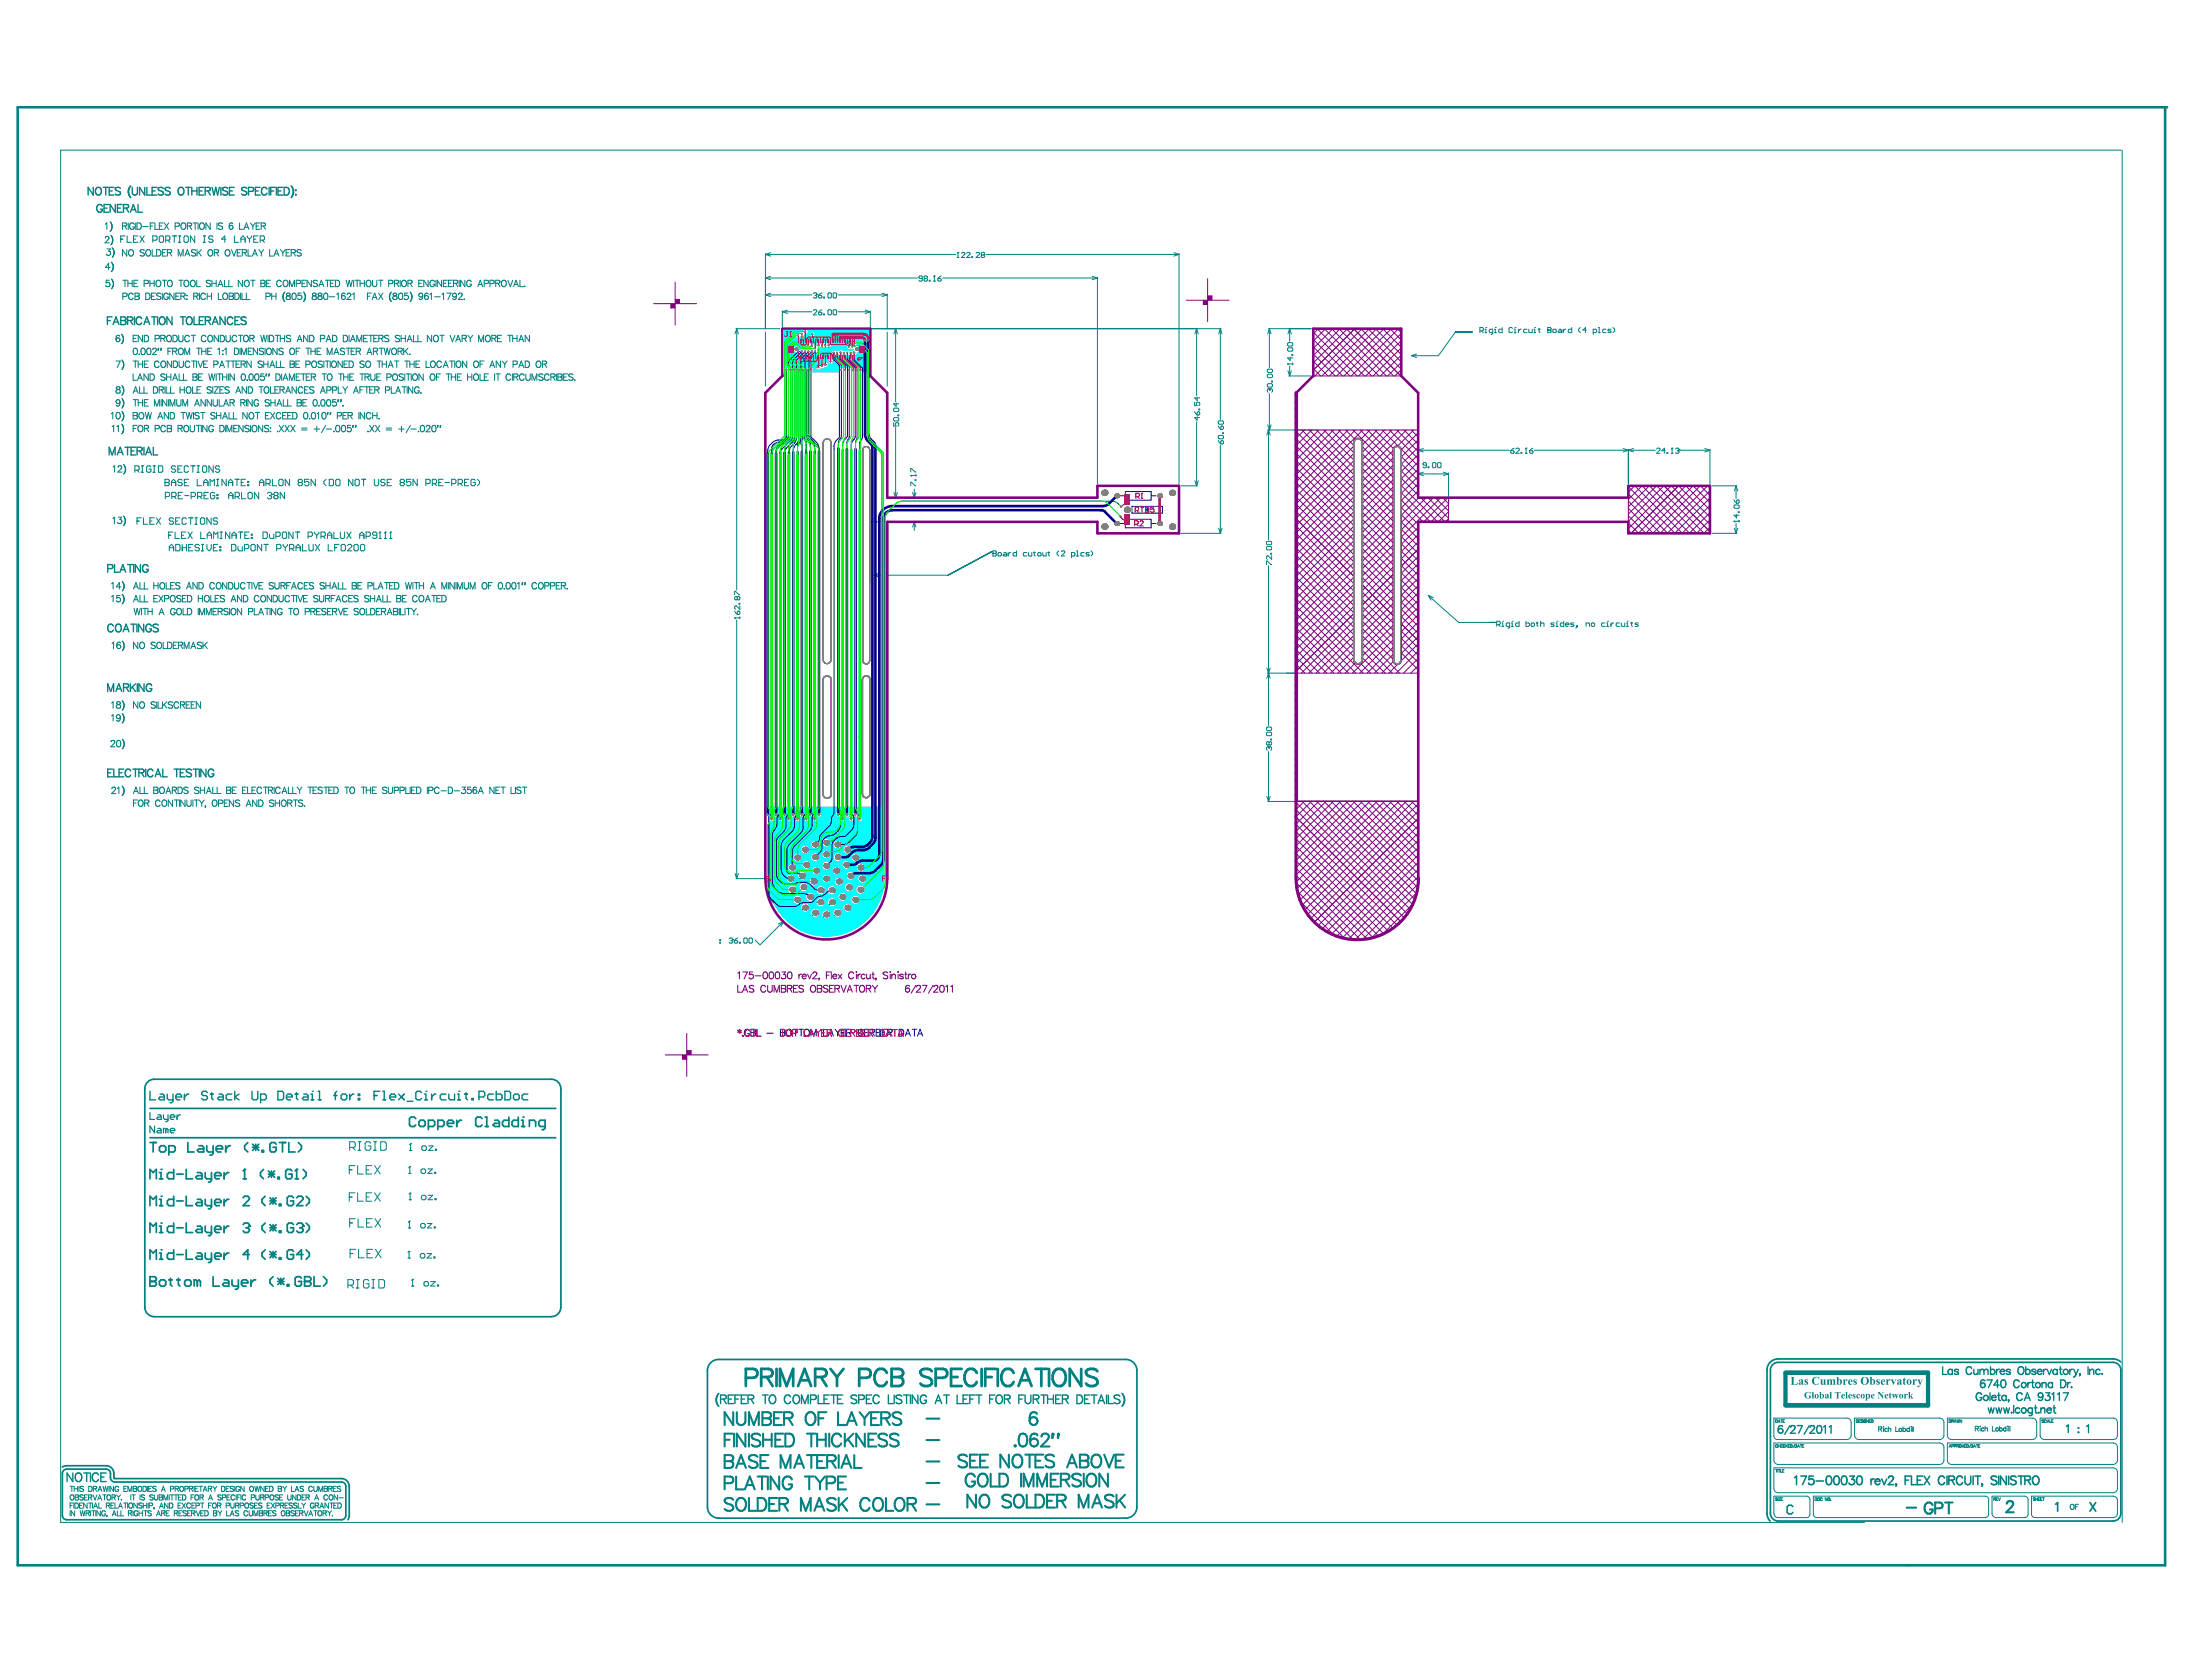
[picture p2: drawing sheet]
<svg xmlns="http://www.w3.org/2000/svg" width="270mm" height="207mm" viewBox="0 0 270 207" stroke-linecap="round" stroke-linejoin="round" font-family="sans-serif">
<path d="M101.7 54.3a.47 .47 0 0 1 .5-.1 .47 .47 0 0 1 .3 .4v26.8a.48 .48 0 0 1-.5 .5 .48 .48 0 0 1-.5-.5v-26.8zM106.5 55.2a.43 .43 0 0 1 .5-.1 .43 .43 0 0 1 .3 .4v26a.42 .42 0 0 1-.5 .4 .42 .42 0 0 1-.4-.4v-26zM167.2 54.3a.47 .47 0 0 1 .5-.1 .47 .47 0 0 1 .3 .4v26.8a.48 .48 0 0 1-.5 .5 .48 .48 0 0 1-.5-.5v-26.8zM172 55.2a.43 .43 0 0 1 .5-.1 .43 .43 0 0 1 .3 .4l-.1 26a.42 .42 0 0 1-.4 .4 .42 .42 0 0 1-.4-.4v-26zM101.6 83.5a.53 .53 0 0 1 .6-.1 .53 .53 0 0 1 .4 .5l-.1 14a.52 .52 0 0 1-.3 .5 .52 .52 0 0 1-.6-.2l-.1-.3v-14zM106.5 83.5a.47 .47 0 0 1 .5-.1 .47 .47 0 0 1 .3 .4v14.1a.48 .48 0 0 1-.5 .5 .48 .48 0 0 1-.4-.5v-14.1z" fill="none" stroke="#808080" stroke-width=".12"/>
<g fill="none" stroke="#800080" stroke-width=".12">
<path d="M80.6 37.5h5.3M82.7 37.5v.5h.6M82.8 37.5h.4v.4h-.4zM83 37.7h.1v.1h-.1zM83 37.7h.1M83.1 37.6h-.2v.2h.2v-.1M83.2 37.6h-.3v.3h.3v-.3M83.3 36.9h.5v.6M83.3 34.8v5.3M83.3 37h.5v.4h-.5zM83.5 37.1h.1v.1h-.1zM83.5 37.2h.1"/>
<path d="M83.6 37.1h-.2v.2h.2v-.2M83.7 37h-.3v.3h.3v-.2M146.3 37h5.3M148.4 37v.6h.6M148.5 37.1h.4v.4h-.4zM148.6 37.2h.1v.1h-.1zM148.6 37.3h.1M148.8 37.2h-.2v.2h.2v-.2M148.8 37.1h-.3v.4h.3v-.3M149 36.5h.5v.5M149 34.4v5.3M149 36.6h.4v.4h-.4z"/>
<path d="M149.2 36.7h.1v.1h-.1zM149.2 36.8h.1M149.3 36.7h-.2v.2h.2v-.2M149.4 36.6h-.3v.3h.3v-.2M82.1 130.1h5.3M84.2 130.1v.5h.5M84.2 130.2h.5v.4h-.5zM84.4 130.3h.1v.1h-.1zM84.4 130.4h.1M84.5 130.3h-.2v.2h.2v-.2M84.6 130.2h-.3v.3h.3v-.2M84.7 129.6h.5v.5"/>
<path d="M84.7 127.5v5.3M84.8 129.6h.4v.5h-.4zM84.9 129.8h.1v.1h-.1zM84.9 129.8h.1M85.1 129.7h-.2v.2h.2v-.1M85.1 129.7h-.3v.3h.3v-.3"/>
</g>
<g fill="none" stroke="#800080" stroke-width=".13">
<path d="M91.6 119.9h.6l-.4 .8M92.9 119.9h-.4l-.1 .3a.3 .3 0 0 1 .5 0 .3 .3 0 0 1-.1 .5 .3 .3 0 0 1-.4-.1M94.2 119.9a.27 .27 0 0 1 .4 .1l.1 .2a.37 .37 0 0 1-.3 .5h-.1a.53 .53 0 0 1-.1-.8zM95 119.9a.27 .27 0 0 1 .4 .1v.2a.39 .39 0 0 1-.2 .5h-.1a.53 .53 0 0 1-.1-.8zM95.7 119.9a.27 .27 0 0 1 .4 .1l.1 .2a.39 .39 0 0 1-.3 .5 .55 .55 0 0 1-.2-.8zM96.4 119.9h.5l-.3 .3a.28 .28 0 0 1 .3 .4 .28 .28 0 0 1-.5 0M97.2 119.9a.28 .28 0 0 1 .5 .1v.2a.37 .37 0 0 1-.2 .5h-.1a.54 .54 0 0 1-.2-.8zM102.4 119.9h-.5v.8M102.5 119.9v.8M105.6 119.9h.1zM107.7 119.9v.7v.1h.2M109.5 120l-.2-.1-.4 .1 .1 .2 .4 .2 .1 .1v.1l-.2 .1-.4-.1"/>
<path d="M109.8 119.9h.1M110.7 119.9h.1zM111.7 119.9v.7l.1 .1h.1M91 121.5v.9h.5M91 120l.2-.1v.8M91.6 122.4l.3-.9 .3 .9M91.7 122.1h.4M93 121.7l-.2-.2-.4 .2 .1 .2 .4 .1 .1 .1v.2l-.2 .1-.4-.1M93.1 120.4h.8M94.4 121.7a.31 .31 0 0 0-.3-.2 .31 .31 0 0 0-.3 .4v.2a.31 .31 0 0 0 .3 .3 .31 .31 0 0 0 .3-.2M94.7 121.5v.8l.2 .1 .3-.1v-.8M95.5 122.4v-.9l.3 .9 .3-.9v.9"/>
<path d="M96.4 121.5l.5 .1v.2l-.2 .1 .2 .2v.2l-.5 .1zM96.4 121.9h.3M97.1 121.9h.5l.1-.3-.6-.1v.9M97.4 121.9l.3 .5M97.9 121.9h.3M98.4 121.5h-.5v.9h.5M98.5 120.2v.5M98.9 120.2h-.2l-.2 .2M98.9 120.4l.1 .2 .1 .1 .3-.1M99.1 120.2h.2l.1 .2h-.5zM99.1 121.7l-.2-.2-.4 .2 .1 .2 .4 .1 .1 .1v.2l-.2 .1-.4-.1M99.6 120.2l.3 .5 .2-.5"/>
<path d="M100.1 121.6a.39 .39 0 0 1 .5 .3 .39 .39 0 0 1-.5 .4l-.1-.2v-.2zM100.3 120.1l.1-.2h.2l.2 .1-.2 .3-.4 .4h.6M100.8 121.5l.5 .1 .1 .2-.2 .1 .2 .2-.1 .2-.5 .1zM100.8 121.9h.4M101 120.6v.1zM101.1 120.7l-.1 .2M101.9 120.3h.3M102.1 121.7l-.2-.2-.3 .2v.2l.4 .1 .1 .1v.2l-.2 .1-.3-.1M102.3 121.9h.3M102.7 120.4l.1 .2 .1 .1 .3-.1M102.8 120.2h.3l.1 .2h-.5zM102.8 121.5h-.5v.9h.5"/>
<path d="M103 121.9h.5v-.3l-.5-.1v.9M103.3 121.9l.2 .5M103.4 120.2l.4 .5M103.7 121.5l.4 .9 .3-.9M103.8 120.2l-.4 .5M104.5 122.4l.3-.9 .3 .9M104.6 122.1h.4M105.3 120.1a.31 .31 0 0 0-.4-.2 .31 .31 0 0 0-.2 .3v.2a.31 .31 0 0 0 .2 .3 .31 .31 0 0 0 .4-.2M105.3 121.5h.6M105.6 121.5v.9M105.6 120.2v.5M105.8 120.2v.5"/>
<path d="M106.1 120.2h-.2l-.1 .2M106.2 121.6a.39 .39 0 0 1 .5 .3 .39 .39 0 0 1-.5 .4l-.2-.2v-.2zM106.7 120.3a.27 .27 0 0 0-.4-.1 .27 .27 0 0 0 0 .4 .27 .27 0 0 0 .4 0M106.8 121.9h.5l.1-.2-.2-.2h-.4v.9M106.9 120.2v.5h.2l.2-.1M107.1 121.9l.3 .5M107.3 120.2v.5M107.6 120.2h.2M107.6 121.5l.3 .4M107.9 121.9v.5M108 120.7h.1zM108.1 120.7l-.1 .2"/>
<path d="M108.2 121.5l-.3 .4M109.8 120.2v.5M110 120.3l.2-.1h.2v.5M110 120.2v.5M110.8 120.2v.5M111.4 120.3a.25 .25 0 0 0-.4 0l.4 .2v.1a.25 .25 0 0 1-.4 0M111.6 120.2h.3M112 120.2v.5M112.2 121.7l-.1-.1a.27 .27 0 0 0-.4 .1v.4M112.4 120.2h-.2l-.2 .2M113 121.5l-.6 1M113.1 121.7l.1-.2h.2l.1 .2-.1 .3-.4 .4h.6"/>
<path d="M113.8 121.5h.5l-.4 .9M115.1 121.5l-.6 1M115.2 121.7l.1-.2h.2l.2 .2-.2 .3-.4 .4h.6M116 121.6a.27 .27 0 0 1 .4 .1l.1 .2a.36 .36 0 0 1-.4 .5 .53 .53 0 0 1-.1-.8zM116.6 121.7l.3-.2v.9M117.3 121.7l.2-.2v.9"/>
<circle cx="111.9" cy="122.1" r=".26"/>
<circle cx="112.7" cy="120.4" r=".28"/>
</g>
<g fill="none" stroke="#008080" stroke-width=".21">
<path d="M17.9 134.3v26.9M18.5 136.7h50M19 133.1h49M51.3 138l-.2-.2h-.4l-.2 .2v.7l.2 .2h.4l.2-.2M51.7 138.4l.2-.2h.4l.1 .2v.3l-.1 .2h-.4l-.2-.2zM52.8 138.9h.6l.2-.2v-.3l-.2-.2h-.6v1.1M54 138.9h.6l.2-.2v-.3l-.2-.2h-.6v1.1M55.2 138.5h.8v-.1l-.2-.2h-.4l-.2 .2v.3l.2 .2h.4M56.3 138.2v.7M56.9 138.2h-.2l-.4 .3M59.5 138l-.2-.2h-.4l-.2 .2v.7l.2 .2h.4l.2-.2M59.8 137.8h.2v1.1"/>
<path d="M59.8 138.9h.4M61 138.2h.4l.2 .2v.5h-.6l-.2-.2 .2-.2h.6M62.8 137.8v1.1h-.6l-.2-.2v-.3l.2-.2h.6M63.9 137.8v1.1h-.6l-.1-.2v-.3l.1-.2h.6M64.3 138.9h.4M64.3 138.2h.2v.7M64.5 137.8h.1M65.3 138.9v-.7h.6l.2 .2v.5M67.2 138.9h-.5l-.2-.2v-.3l.2-.2h.5v.9l-.2 .2h-.1M69.2 134.3v26.9M18.5 158h.1M18.5 140.3h50"/>
<path d="M18.5 145.4v-1.2l.4 .4 .4-.4v1.2M18.5 148.7v-1.2l.4 .4 .4-.4v1.2M18.5 152v-1.2l.4 .4 .4-.4v1.2M18.5 155.3v-1.2l.4 .4 .4-.4v1.2M18.5 157.5h.6l.2 .2v.2l-.2 .1 .2 .2v.2l-.2 .2h-.6zM18.5 158h.6M18.5 140.9h.8M18.9 140.9v1.2M19.7 158l.2-.1h.3l.2 .1v.4l-.2 .2h-.3l-.2-.2zM19.7 141.5l.2-.2h.3l.2 .2v.4l-.2 .2h-.3l-.2-.2zM19.7 155.3h.4M19.7 144.6h.2v.8"/>
<path d="M19.7 147.9h.2v.8M19.7 151.2h.2v.8M19.7 154.5h.2v.8M19.7 152h.4M19.7 148.7h.4M19.7 145.4h.4M19.9 154.1h.1M19.9 150.8h.1M19.9 147.5h.1M19.9 144.2h.1M20.8 157.9h.4M20.8 142.1h.6l.2-.2v-.4l-.2-.2h-.6v1.2"/>
<path d="M21 157.7v.7l.2 .2M21.4 154.1v1.2h-.6l-.2-.2v-.4l.2-.2h.6M21.4 144.2v1.2h-.6l-.2-.2v-.4l.2-.2h.6M21.4 147.5v1.2h-.6l-.2-.2v-.4l.2-.2h.6M21.4 150.8v1.2h-.6l-.2-.2v-.4l.2-.2h.6M21.8 157.9h.4M21.8 154.7h.8M21.8 151.4h.8M21.8 148.1h.8M21.8 144.8h.8M22 157.7v.7l.2 .2M22.8 158l.2-.1h.4l.2 .1v.4l-.2 .2h-.4l-.2-.2z"/>
<path d="M23 154.1v1.2h.8M23 144.2v1.2h.8M23 147.5v1.2h.8M23 150.8v1.2h.8M23.2 140.9v1.2h.7M24.3 158l-.2-.1h-.2v.7M24.3 158v.6M24.3 158l.2-.1 .2 .1v.6M24.3 154.5h.4l.2 .2v.6h-.6l-.2-.2 .2-.2h.6M24.3 144.6h.4l.2 .2v.6h-.6l-.2-.2 .2-.2h.6M24.3 147.9h.4l.2 .2v.6h-.6l-.2-.2 .2-.2h.6M24.3 151.2h.4l.2 .2v.6h-.6l-.2-.2 .2-.2h.6"/>
<path d="M24.5 141.3h.4l.2 .2v.6h-.6l-.2-.2 .2-.2h.6M25.3 154.5v.6l.2 .2h.6M25.3 144.6v.6l.2 .2h.6M25.3 147.9v.6l.2 .2h.6M25.3 151.2v.6l.2 .2h.6M25.5 141.3v.6l.2 .2h.6M26.1 144.6v1l-.2 .2h-.2M26.1 147.9v1l-.2 .2h-.2M26.1 151.2v1l-.2 .2h-.2M26.1 154.5v1l-.2 .2h-.2M26.3 157.5v1.1h.8M26.3 141.3v1l-.2 .2h-.2"/>
<path d="M26.5 154.9h.8v-.2l-.2-.2h-.4l-.2 .2v.4l.2 .2h.4M26.5 145h.8v-.2l-.2-.2h-.4l-.2 .2v.4l.2 .2h.4M26.5 148.3h.8v-.2l-.2-.2h-.4l-.2 .2v.4l.2 .2h.4M26.5 151.6h.8v-.2l-.2-.2h-.4l-.2 .2v.4l.2 .2h.4M26.7 141.7h.8v-.2l-.2-.2h-.4l-.2 .2v.4l.2 .2h.4M27.6 157.9h.4l.2 .1v.6h-.6l-.1-.2 .1-.2h.6M27.6 144.6v.8M27.6 147.9v.8M27.6 151.2v.8M27.6 154.5v.8M27.8 141.3v.8M28.2 151.2h-.2l-.4 .4"/>
<path d="M28.2 154.5h-.2l-.4 .4M28.2 147.9h-.2l-.4 .4M28.2 144.6h-.2l-.4 .4M28.4 141.3h-.2l-.4 .4M28.6 157.9v.5l.2 .2h.6M29.4 157.9v.9l-.2 .2h-.2M29.8 158.2h.8v-.2l-.2-.1h-.4l-.2 .1v.4l.2 .2h.4M30 151l.2-.2h.4l.2 .2v.2M30 147.7l.2-.2h.4l.2 .2v.2l-.8 .8h.8M30 145.4h.4M30.2 144.2h.1M30.2 144.2v1.2"/>
<path d="M30.2 144.2l-.2 .2M30.4 151.4h.2M30.6 151.4l.2 .2v.2l-.2 .2h-.4l-.2-.2M30.6 140.9l-.4 .4v.4l.4 .4M30.8 151.2h.1M30.8 154.7h-.8l.6-.6v1.2M30.8 151.2l-.2 .2M31 157.9v.7M31.1 141.1l.8 .8M31.1 141.5h.8M31.5 157.9h-.2l-.3 .3M31.5 141.1v.8"/>
<path d="M31.9 141.1l-.8 .8M32.3 141.9h.2v.2h-.2zM32.5 144.2l-.4 .4v.4l.4 .4M32.7 150.8l-.4 .4v.4l.4 .4M32.7 154.1l-.4 .4v.4l.4 .4M32.7 147.5l-.4 .4v.4l.4 .4M33.1 144.8h.8M33.1 144.4l.8 .8M33.3 154.7h.8M33.3 154.4l.8 .7M33.3 151.4h.8M33.3 151l.8 .8"/>
<path d="M33.3 148.1h.8M33.3 147.7l.8 .8M33.5 144.4v.8M33.7 157.5l-.4 .4v.3l.4 .4M33.7 147.7v.8M33.7 151v.8M33.7 154.4v.7M33.9 144.4l-.8 .8M34.1 141.1l-.2-.2h-.4l-.2 .2v.8l.2 .2h.4l.2-.2v-.4h-.4M34.1 154.4l-.8 .7M34.1 151l-.8 .8M34.1 147.7l-.8 .8"/>
<path d="M34.3 158h.7M34.3 157.7l.7 .7M34.3 145.2h.2v.2h-.2zM34.5 148.5h.1v.2h-.1zM34.5 151.8h.1v.2h-.1zM34.5 155.1h.1v.2h-.1zM34.5 140.9h.7M34.6 157.7v.7M34.8 140.9v1.2M35 157.7l-.7 .7M35.4 158.4h.2v.2h-.2zM35.6 140.9v1.2h.8"/>
<path d="M36 144.4l-.2-.2h-.4l-.2 .2v.8l.2 .2h.4l.2-.2v-.4h-.4M36.2 147.7l-.2-.2h-.4l-.2 .2v.8l.2 .2h.4l.2-.2v-.4h-.4M36.2 151l-.2-.2h-.4l-.2 .2v.8l.2 .2h.4l.2-.2v-.4h-.4M36.2 154.4l-.2-.3h-.4l-.2 .3v.7l.2 .2h.4l.2-.2v-.4h-.4M36.4 145.4h.4M36.6 144.2h.1M36.6 144.2l-.2 .2M36.6 151l.2-.2h.4l.2 .2v.2M36.6 147.7l.2-.2h.4l.2 .2v.2l-.8 .8h.8M36.6 144.2v1.2M36.8 140.9l.4 .4v.4l-.4 .4M37 151.4h.2"/>
<path d="M37.2 157.7l-.2-.2h-.4l-.2 .2v.7l.2 .2h.4l.2-.2v-.4h-.4M37.2 151.4l.2 .2v.2l-.2 .2h-.4l-.2-.2M37.4 151.2h.1M37.4 154.7h-.8l.6-.6v1.2M37.4 151.2l-.2 .2M37.4 144.2l.4 .4v.4l-.4 .4M37.6 158h.1M37.6 157.5h.6l.1 .2v.2l-.1 .1 .1 .2v.2l-.1 .2h-.6zM37.6 158h.6M37.8 154.1l.4 .4v.4l-.4 .4M37.8 147.5l.4 .4v.4l-.4 .4M37.8 150.8l.4 .4v.4l-.4 .4"/>
<path d="M38.7 157.5v1.1h.8M39.9 157.5l.4 .4v.3l-.4 .4M19 162.4h49M87.3 169v16.9M88.6 167.7h50.3M140.2 169v16.9M217.9 169v17.6M218.4 169v17.6M219.3 167.6h41.3M219.3 168h41.3M261.6 169v17.6M7.7 181.7v5.2"/>
<path d="M8.2 181.2h4.9M8.2 187.4h33.9M8.2 180.8h4.9M13.6 181.7v.6M14 181.7v.6M14.2 182.8h27.9M14.2 182.4h27.9M42.7 183.3v3.6M43.1 183.3v3.6M88.6 187.2h50.3M219.3 187.6h41.3M253.5 185.5l.3-.2v1.1"/>
<path d="M257.8 185.3l.7 1.1M258.5 185.3l-.7 1.1"/>
</g>
<g fill="none" stroke="#008080" stroke-width=".12">
<path d="M261.6 18.5h-254.1v169.3h222.5M261.8 18.5v169.3M94.4 31.3v9.2M94.4 36.4l.6 .2M94.4 31.4l.6 .2M94.4 34.3l.6 .2M94.4 36.4h5.8M94.4 34.3h18.8M94.4 31.4h23.5M95 36.2l-.6 .2M95 34.1l-.6 .2M95 31.2l-.6 .2"/>
<path d="M96.5 38.4v1.9M96.5 38.5l.6 .2M96.5 38.5h3.7M97.1 38.2l-.6 .3M100.3 36.2l.1-.1h.2l.1 .2M100.3 38.3l.1-.1h.2l.1 .1v.1l-.4 .4h.4M100.5 36.4h.1M100.6 36.4l.1 .1-.1 .3h-.2l-.1-.2M100.7 36.3h.1M100.7 36.3l-.1 .1M101 36.4h.3l.1 .2-.1 .2h-.2l-.1-.2zM101 38.5h.3l.1 .2-.1 .1h-.2l-.1-.1z"/>
<path d="M101.4 36.1l-.4 .3M101.4 38.2l-.4 .3M101.6 36.6h.1v.2h-.1zM101.6 38.7h.1v.1h-.1zM102.1 36.2l.1-.1h.2l.1 .1v.4l-.1 .2h-.2l-.1-.2zM102.1 38.3l.1-.1h.2l.1 .1v.4l-.1 .1h-.2l-.1-.1zM102.8 36.2l.1-.1h.2l.1 .1v.4l-.1 .2h-.2l-.1-.2zM102.8 38.3l.1-.1h.2l.1 .1v.4l-.1 .1h-.2l-.1-.1zM103.4 38.5h3.9M103.4 36.4h6M106.7 38.2l.6 .3M107.3 38.4v1.9"/>
<path d="M107.3 38.5l-.6 .2M108.8 36.2l.6 .2M109.4 36.3v4.2M109.4 36.4l-.6 .2M113.8 34.4h-.4l-.1-.2 .1-.2h.3l.1 .1v.5l-.1 .1h-.3l-.1-.1M114.1 34.4l-.1 .1 .1 .2h.2l.1-.1-.1-.2M114.1 34.4l-.1-.2 .1-.2h.2l.1 .1-.1 .3M114.1 34.4h.2M114.6 34.6h.1v.1h-.1zM115.1 34.7h.3M115.3 34h.1M115.3 34l-.2 .1"/>
<path d="M115.3 34v.7M115.7 34.4h.3l.1 .2-.1 .1h-.2l-.1-.1zM116.1 34l-.4 .4M116.3 34.3h19.1M118.1 31.8h.2M118.2 31.1h.1M118.2 31.1v.7M118.2 31.1l-.1 .1M118.6 31.2l.1-.1h.2l.1 .1v.1l-.4 .5h.4M119.2 31.2l.1-.1h.2l.1 .1v.1l-.4 .5h.4M119.9 31.7h.1v.1h-.1zM120.4 31.2l.1-.1h.2l.1 .1v.1l-.4 .5h.4"/>
<path d="M121.1 31.4l-.1 .1 .1 .3h.2l.1-.1-.1-.3M121.1 31.4l-.1-.1 .1-.2h.2l.1 .1-.1 .2M121.1 31.4h.2M121.6 31.4h23.8M134.7 34.1l.7 .2M135.4 34.2v25.5M135.4 34.3l-.7 .2M144.8 31.2l.6 .2M145.4 31.3v28.4M145.4 31.4l-.6 .2M90.8 40.5h5.4M90.9 40.5l.2 .7"/>
<path d="M90.9 40.5v32.3M90.9 40.5l-.2 .7M94.4 53v.6M94.4 41v6.6M107.3 40.5h43.3M109.4 41v6.6M110.2 50.4l.1-.1h.4l.2 .1v.3l-.2 .1h-.4l-.1-.1zM110.2 51.6l.1-.1h.4l.2 .1v.2l-.2 .1h-.4l-.1-.1zM110.2 52.1v.5h.3l-.1-.4 .1-.1h.2l.2 .1v.3l-.2 .1M110.5 40.5l.2 .7M110.5 40.5l-.2 .7M110.5 40.5v9"/>
<path d="M110.5 52.7v8.7M110.5 49.7v.4l-.3-.3h.7M110.7 51.2h.2v.1h-.2zM112.3 58.6h.1M112.3 59.9v-.4l.7 .4M112.3 58.2v-.4l.7 .4M112.3 58.6h.7M112.3 58.6l.1 .1M112.9 59.2h.1v.1h-.1zM113 58.5v.2M145.7 59.9h2M147.3 49.6v.4h.4l-.1-.2 .1-.2h.2l.1 .1v.2l-.1 .1"/>
<path d="M147.3 50.8l.4 .4M147.4 59.3l.2 .6M147.6 40.5l.2 .7M147.6 40.5v8.3M147.6 52v7.9M147.6 40.5l-.2 .7M147.7 51.4v.4l-.4-.3h.7M147.7 50.9l.2-.1 .1 .1v.2l-.1 .1h-.2zM147.7 49v.4l-.4-.3h.7M147.8 59.3l-.2 .6M147.9 50.5h.1v.1h-.1zM150.3 54.3l.3 .5"/>
<path d="M150.3 52l.1-.1h.4l.1 .1v.2l-.1 .1h-.4l-.1-.1zM150.3 53.8l.1-.1h.4l.1 .1v.2l-.1 .1h-.4l-.1-.1zM150.3 52.5l.3 .5M150.5 40.5l.2 .7M150.5 40.5l-.2 .7M150.5 40.5v11.2M150.5 54.9v10.9M150.6 52.6l.2-.1 .1 .1v.3l-.1 .1h-.2zM150.6 54.4l.2-.1 .1 .1v.3l-.1 .1h-.2zM150.8 53.4h.1v.1h-.1zM156.3 47.4l.1-.1h.4l.2 .1v.2l-.2 .1h-.4l-.1-.1zM156.3 45.6l.1-.1h.4l.2 .1v.2l-.2 .1h-.4l-.1-.1z"/>
<path d="M156.3 46.3l.1-.1h.4l.2 .1v.2l-.2 .1h-.4l-.1-.1zM156.4 53h6M156.4 52.4l.2 .6M156.5 53l.2 .7M156.5 53l-.2 .7M156.5 53v13.6M156.5 40.5h5.2M156.5 48h.1M156.5 48l-.2 .1v.2l.1 .1M156.5 48l.1 .1M156.6 40.5l-.2 .7M156.6 40.5v4.9"/>
<path d="M156.6 48.5v4.5M156.6 40.5l.2 .7M156.6 48.1l.1-.1 .3 .1v.2l-.2 .1M156.6 48.1v.1M156.8 52.4l-.2 .6M156.8 47h.2v.1h-.2zM158.8 44.9h.1M158.8 42.4l.1-.1h.4l.2 .1v.2l-.2 .1h-.4l-.1-.1zM158.8 43l.1-.1h.4l.2 .1v.2l-.2 .1h-.4l-.1-.1zM158.8 44.9h.7M158.8 44.9l.1 .1M158.9 45.7l.2 .7"/>
<path d="M159 46.4h2.7M159.1 40.5v1.6M159.1 45.2v1.2M159.1 40.5l-.2 .7M159.1 40.5l.2 .7M159.1 44v.5l-.3-.4h.7M159.3 45.7l-.2 .7M159.3 43.7h.2v.1h-.2zM159.5 44.8v.2M174.1 43.9l.6 .2M174.7 43.7l-.6 .2M174.9 55.4v5.7"/>
<path d="M174.9 58.4l.7 .3M174.9 58.4h3.8M174.9 55.5l.7 .2M174.9 55.5h11.3M175.6 58.2l-.7 .2M175.6 55.3l-.7 .2M175.9 57.4h-.3l-.1-.1 .1-.2h.2l.1 .1v.4l-.1 .1h-.2l-.1-.1M176.1 57.6h.2v.1h-.2zM176.7 57.2l.1-.1h.2l.1 .1v.4l-.1 .1h-.2l-.1-.1zM177.3 57.2l.1-.1h.2l.1 .1v.4l-.1 .1h-.2l-.1-.1zM178 58.2l.7 .2M178.7 58.4l-.7 .3"/>
<path d="M178.7 58.3v3.8M181.6 41h-2.1l-2.1 2.9h-3.3M182.5 40.8h.4l.1-.1v-.2l-.1-.1h-.4v.6M182.7 40.8l.3 .2M183.2 41h.2M183.2 40.6h.1v.4M183.3 40.4h.1M184.1 41h-.3l-.1-.1v-.2l.1-.1h.3v.5l-.2 .1M184.3 41h.2M184.3 40.6h.1v.4M184.4 40.4h.1M185.3 40.4v.6h-.3l-.1-.1v-.2l.1-.1h.3"/>
<path d="M186.3 55.6h.3l.2 .2-.2 .1h-.2l-.1-.1zM186.6 40.5l-.2-.1h-.2l-.1 .1v.4l.1 .1h.2l.2-.1M186.8 55.3l-.5 .3M186.8 41h.2M186.8 40.6h.1v.4M186.9 40.4h.1M187 55.4l.1-.1h.2l.1 .1v.1l-.4 .4h.4M187.3 40.6v.4M187.6 55.8h.1v.1h-.1zM187.6 40.6l-.3 .2M188.1 55.9h.2M188.2 55.3h.1"/>
<path d="M188.2 55.3v.6M188.2 55.3l-.1 .1M188.4 40.6h-.4l-.1 .1v.2l.1 .1h.4M188.6 40.6v.3l.1 .1h.3v-.4M188.7 55.6h.3l.1 .2-.1 .1h-.2l-.1-.1zM189.1 55.3l-.4 .3M189.2 41h.2M189.2 40.6h.1v.4M189.3 55.5h14.9M189.3 40.4h.1M189.7 40.6h.2M189.8 40.5v.4l.1 .1"/>
<path d="M190.9 40.7h.1M190.9 40.4h.3l.1 .1-.1 .2 .1 .2-.1 .1h-.3zM190.9 40.7h.3M191.5 40.7l.1-.1h.3l.1 .1v.2l-.1 .1h-.3l-.1-.1zM192.3 40.6h.2l.1 .1v.3h-.3l-.1-.1 .1-.1h.3M192.8 40.6v.4M193.1 40.6l-.3 .2M193.9 40.4v.6h-.4l-.1-.1v-.2l.1-.1h.4M194.9 40.4l-.2 .2v.2l.2 .2M195.7 40.7h-.5l.4-.3v.6M196.5 41h.3l.1-.1v-.2l-.1-.1h-.3v.6M197.1 40.4h.2v.6"/>
<path d="M197.1 41h.3M198.1 40.6h-.3l-.1 .1v.2l.1 .1h.3M198.7 40.6h-.3l-.1 .1 .4 .2-.1 .1h-.3M198.9 40.4l.3 .2v.2l-.3 .2M200.2 55.3l1.3 .4M200.8 55.4v4.3M201.5 55.3l-1.3 .4M204.3 55.4l.1-.1h.2l.2 .1v.1l-.5 .4h.5M205.4 55.6h-.4l.3-.3v.6M205.6 55.8h.1v.1h-.1zM206.1 55.9h.2M206.2 55.3h.1"/>
<path d="M206.2 55.3v.6M206.2 55.3l-.1 .1M206.7 55.4l.1-.1h.2l.1 .2M206.9 55.6h.1M207 55.6l.1 .1-.1 .2h-.2l-.1-.1M207.1 55.5h.1M207.1 55.5l-.1 .1M207.3 55.5h3.6M210.3 55.3l.6 .2M210.9 55.5l-.6 .2M210.9 55.4v4.3M211.2 59.9h3"/>
<path d="M214.1 59.9l-.2 .7M214.1 59.9v1.6M214.1 59.9l.2 .7M90.6 76.2h.1M90.6 76.2h.7M90.6 76.2l.1 .1M90.6 75.4l.3 .4M90.6 73.4v-.5l.7 .5M90.9 76.5v31.9M90.9 73.7l.1-.1 .3 .1v.2l-.2 .1-.2-.1M90.9 75.5l.2-.1 .2 .1v.2l-.2 .1h-.2zM90.9 73.7v.2"/>
<path d="M90.9 73.7l-.1-.1-.2 .1v.2l.1 .1 .2-.1M91.1 74.4h.2v.1h-.2zM91.3 74.7v.5l-.5-.5h-.1l-.1 .1v.2l.1 .2M91.3 76.1v.2M107.3 64.4h5.6M107.8 70.9l.6 .3M108.4 70.7l-.6 .2M109.7 61.4h3.2M110.3 60.7l.2 .7M110.7 60.7l-.2 .7M112.6 60.7l.2 .7M112.8 64.4l.2 .6"/>
<path d="M112.8 60.3v1.1M112.8 64.4v1M112.8 64.4l-.2 .6M113 60.7l-.2 .7M122.4 68l-5.5 2.9h-9.1M145.7 65.8h4.9M150.3 65.1l.2 .7M150.7 65.1l-.2 .7M156.2 66.9l.1-.1h.4l.1 .1v.2l-.1 .1h-.4l-.1-.1zM156.2 67.5l.1-.1h.4l.1 .1v.2l-.1 .1h-.4l-.1-.1zM156.2 69.6v-.4l.6 .4M156.5 69.8v19.7"/>
<path d="M156.7 68.2h.1v.2h-.1zM156.8 68.6v.4l-.4-.4-.2 .1v.2l.1 .1M176.2 73.4l.3 .6M176.2 73.4l3.7 3.4h4.6M176.2 73.4l.6 .3M184.6 77h.3l.1-.1v-.2l-.1-.1h-.3v.7M184.8 77l.2 .3M185.3 77.3h.2M185.3 76.8h.1v.5M185.4 76.6h.1M186.2 77.3h-.3l-.1-.1v-.3l.1-.1h.3v.6l-.2 .1M186.4 77.3h.2"/>
<path d="M186.4 76.8h.1v.5M186.5 76.6h.1M187.4 76.6v.7h-.3l-.2-.1v-.3l.2-.1h.3M188.2 76.6v.7h.3l.1-.1v-.3l-.1-.1h-.3M188.9 76.9l.1-.1h.2l.1 .1v.3l-.1 .1h-.2l-.1-.1zM189.5 76.8h.2M189.6 76.7v.5l.1 .1M190 76.9l.1-.1h.2l.1 .1v.4M190 76.6v.7M191.7 76.8h-.3l-.1 .1 .4 .3-.1 .1h-.3M191.9 77.3h.2M191.9 76.8h.1v.5"/>
<path d="M192 76.6h.1M192.9 76.6v.7h-.3l-.1-.1v-.3l.1-.1h.3M193.1 77h.4l-.1-.2h-.2l-.1 .1v.3l.1 .1h.2M194.1 76.8h-.3l-.1 .1 .4 .3-.1 .1h-.3M194.5 77.2h.1v.1h-.1zM194.6 77.3l-.2 .2M195.6 77.3v-.5h.4l.1 .1v.4M196.3 76.9l.1-.1h.2l.1 .1v.3l-.1 .1h-.2l-.1-.1zM198 76.8h-.4l-.1 .1v.3l.1 .1h.4M198.2 77.3h.2M198.2 76.8h.1v.5M198.3 76.6h.1"/>
<path d="M198.7 76.8v.5M199 76.8l-.3 .2M199.8 76.8h-.4l-.1 .1v.3l.1 .1h.4M200 76.8v.4l.1 .1h.3v-.5M200.6 77.3h.2M200.6 76.8h.1v.5M200.7 76.6h.1M201.1 76.8h.3M201.2 76.7v.5l.2 .1M202.1 76.8h-.3l-.1 .1 .4 .3-.1 .1h-.3M211.2 65.8h3M213.9 64.3h.1"/>
<path d="M213.9 62.4l.1-.1h.4l.1 .1v.2l-.1 .1h-.4l-.1-.1zM213.9 64.3h.6M213.9 64.3l.1 .1M213.9 61.6l.3 .5M213.9 65.1l.2 .7M214.1 64.6v1.2M214.2 61.7l.2-.1 .1 .1v.3l-.1 .1h-.2zM214.2 63.4v.5l-.3-.4h.6M214.3 65.1l-.2 .7M214.4 63.1h.1v.1h-.1zM214.5 64.2v.2M156.2 89.8l.1-.1h.4l.1 .1v.2l-.1 .1h-.4l-.1-.1z"/>
<path d="M156.2 90.4l.1-.1h.4l.1 .1v.2l-.1 .1h-.4l-.1-.1zM156.3 98.2l.2 .6M156.3 82.4l.4 1.3M156.4 83h3.5M156.4 98.8h3.3M156.4 92.1h.1M156.4 92.1l-.2 .1v.2l.1 .1M156.4 92.1l.1 .1M156.5 92.7v6.1M156.5 91.6l-.1-.1-.2 .1v.2l.1 .1 .2-.1M156.5 92.2l.1-.1 .2 .1v.2l-.1 .1M156.5 91.6v.2"/>
<path d="M156.5 92.2v.1M156.5 91.6l.1-.1 .2 .1v.2l-.1 .1-.2-.1M156.7 98.2l-.2 .6M156.7 82.4l-.4 1.3M156.7 91.2h.1v.1h-.1zM88.8 115.9h.1v.1h-.1zM88.8 116.2h.1v.1h-.1zM89.9 115.8l.1-.1h.3l.1 .2M90.2 116h.1M90.3 116l.1 .1-.1 .2h-.3l-.1-.1M90.4 115.9h.1M90.4 115.9l-.1 .1"/>
<path d="M90.6 116h.3l.1 .2-.1 .1h-.2l-.1-.1zM90.7 107.7l.2 .7M90.8 108.4h10.6M91 115.7l-.4 .3M91.1 107.7l-.2 .7M91.2 116.2h.1v.1h-.1zM91.7 115.8l.1-.1h.3l.1 .1v.4l-.1 .1h-.3l-.1-.1zM92.4 115.8l.1-.1h.2l.1 .1v.4l-.1 .1h-.2l-.1-.1zM96.6 113.7l-.3 .6M96.6 113.7l-.6 .3M96.6 113.7l-2.9 2.8-.6-.6M107.5 102.5l-.3 .6"/>
<path d="M107.8 102.8l-.6 .3M108 102.3l-.8 .8M42.9 158.5h.5l.2-.2v-.3l-.2-.2h-.5v1.1M43.1 147.6h.3M43.1 144.3h.3M43.1 141.5h.6l.1-.2v-.3l-.1-.2h-.6v1.1M43.1 150.8h.4M43.2 154.6h.3M43.3 158.5l.3 .4M43.5 141.5l.3 .4M43.8 147.1h-.7v1.1M43.8 143.8h-.7v1"/>
<path d="M43.8 150.3h-.7v1M43.9 154.1h-.7v1M44 157.8h.3M44 158.9h.3M44.1 143.8v1h.7M44.1 147.1v1.1h.7M44.1 157.8v1.1M44.2 150.3v1h.7M44.2 140.8h.3M44.2 141.9h.3M44.2 154.1v1h.7M44.3 140.8v1.1"/>
<path d="M45.2 147.6h.3M45.2 144.3h.3M45.2 150.8h.4M45.3 154.6h.3M45.5 158l-.2-.2h-.3l-.2 .2v.7l.2 .2h.3l.2-.2v-.4h-.3M45.7 141l-.1-.2h-.4l-.2 .2v.7l.2 .2h.4l.1-.2v-.4h-.3M45.9 147.1h-.7v1.1h.7M45.9 143.8h-.7v1h.7M45.9 157.8h.3M45.9 158.9h.3M45.9 150.3h-.7v1h.7M46 154.1h-.7v1h.7"/>
<path d="M46 157.8v1.1M46.1 140.8h.3M46.1 141.9h.3M46.2 147.1l.7 1.1M46.2 143.8l.7 1M46.3 150.3l.7 1M46.3 140.8v1.1M46.3 154.1l.7 1M46.7 157.8h.6l.1 .2v.7l-.1 .2h-.6zM46.9 147.1l-.7 1.1M46.9 143.8l-.7 1M47 150.3l-.7 1"/>
<path d="M47 140.8h.5l.1 .2v.7l-.1 .2h-.5zM47 154.1l-.7 1M219 175.1h.1a.18 .18 0 0 1 .1 .2 .18 .18 0 0 1-.1 .1h-.1zM219.2 177.5h8.6M219.2 178.3a.14 .14 0 0 0-.2-.1 .14 .14 0 0 0 0 .2 .14 .14 0 0 0 .2 0M219.3 175.4l.1-.3 .2 .3M219.3 178.2v.3M219.3 178.3h.3M219.4 175.3h.1M219.6 178.2v.3M219.7 175.1h.2M219.7 178.3h.1"/>
<path d="M219.8 175.1v.3M219.9 178.2h-.2v.3h.2M219.9 175.3h.1M220.1 175.1h-.2v.3h.2M220.2 178.3a.13 .13 0 0 0-.2-.1 .13 .13 0 0 0-.1 .2 .12 .12 0 0 0 .1 .1 .12 .12 0 0 0 .2-.1M220.3 178.2v.3M220.4 178.3l.1 .2M220.5 178.2l-.2 .2M220.6 178.3h.1M220.8 178.2h-.2v.3h.2M220.8 178.2l.2 .1v.2h-.2zM221.4 178.2l-.3 .4"/>
<path d="M221.4 178.2l.2 .1-.1 .2h-.1zM221.7 178.5l.1-.3 .2 .3M221.7 178.4h.2M222 178.2h.3M222.1 178.2v.3M222.3 178.3h.1M222.5 178.2h-.2v.3h.2M227.8 174.9h-9v2.2M228.3 175.4v1.6M229 175.1h.1a.18 .18 0 0 1 .1 .2 .18 .18 0 0 1-.1 .1h-.1zM229.3 175.3h.1M229.3 177.5h9.9"/>
<path d="M229.5 175.1h-.2v.3h.2M229.8 175.2h-.3l.3 .1-.1 .1h-.2M229.8 175.1v.3M230.2 175.2a.16 .16 0 0 0-.3-.1 .15 .15 0 0 0 0 .3 .16 .16 0 0 0 .3-.1h-.1M230.5 175.1v.3l-.3-.3v.3M230.6 175.3h.1M230.8 175.1h-.2v.3h.2M230.8 175.1a.18 .18 0 0 1 .2 .1 .18 .18 0 0 1 0 .2h-.2zM231.7 176.2h.4v-.2h-.4v.6M231.9 176.2l.2 .4M232.3 176h.1M232.3 176.2v.4"/>
<path d="M232.8 176.2a.18 .18 0 0 0-.3 0 .18 .18 0 0 0 0 .3 .18 .18 0 0 0 .3 0M232.9 176.3l.3-.1v.4M232.9 176v.6M233.8 176v.6h.4M234.7 176.2a.18 .18 0 0 1 .3 0 .18 .18 0 0 1 0 .3 .18 .18 0 0 1-.3 0M234.7 176v.6M235.5 176.2a.18 .18 0 0 0-.3 0 .18 .18 0 0 0 0 .3 .18 .18 0 0 0 .3 0M235.5 176v.6M235.7 176h.1zM235.7 176.2v.4M235.9 176v.6M236 176v.6"/>
<path d="M239.2 178h-20.4v2.1M239.2 174.9h-10.4v2.1M239.8 175.4v1.6M239.8 178.5v1.6M240.4 175.1h.1a.18 .18 0 0 1 .1 .2 .18 .18 0 0 1-.1 .1h-.1zM240.4 178.5l.1-.3 .2 .3M240.5 178.4h.1M240.7 175.3l.2-.1v-.1h-.2v.3M240.7 177.5h10M240.8 175.3l.1 .1M240.9 178.2h-.2v.3M240.9 178.2h.1"/>
<path d="M241 178.2l-.1 .1-.2 .1M241 175.4l.1-.3 .2 .3M241.1 178.4l.1-.1 .1-.1h-.2v.3M241.1 175.3h.1M241.3 175.1l.1 .3 .1-.3 .1 .3 .1-.3M241.3 178.3h.3v-.1h-.3v.3M241.5 178.3l.1 .2M242 175.1v.3l-.3-.3v.3M242 178.2l.1 .3 .2-.3M242.3 178.3h.1M242.5 178.2h-.2v.3h.2M242.6 178.2h.1a.18 .18 0 0 1 .1 .1 .18 .18 0 0 1-.1 .2h-.1z"/>
<path d="M243.1 178.2l-.2 .4M243.1 178.2h.1a.18 .18 0 0 1 .1 .1 .18 .18 0 0 1-.1 .2h-.1zM243.4 178.5l.1-.3 .2 .3M243.5 178.4h.1M243.6 176.2h.4v-.2l-.4-.1v.6M243.8 178.2h.2M243.8 176.2l.2 .3M243.9 178.2v.3M244 178.3h.1M244.2 178.2h-.2v.3h.2M244.2 175.9h.1M244.2 176.1v.4"/>
<path d="M244.7 176.2a.18 .18 0 0 0-.3 0 .18 .18 0 0 0 0 .2 .18 .18 0 0 0 .3 0M244.8 176.2l.3-.1v.4M244.8 175.9v.6M245.7 175.9v.6h.4M246.6 176.2a.18 .18 0 0 1 .3 0 .18 .18 0 0 1 0 .2 .18 .18 0 0 1-.3 0M246.6 175.9v.6M247.4 176.2a.18 .18 0 0 0-.3 0 .18 .18 0 0 0 0 .2 .18 .18 0 0 0 .3 0M247.4 175.9v.6M247.6 175.9h.1M247.7 176.1v.4M247.8 175.9v.6M247.9 175.9v.6"/>
<path d="M250.7 174.9h-10.5v2.1M251.2 175.4v1.6M252.1 175.3h.1M252.1 175.3v.1h-.3M252.1 175.2h-.3l.3 .1M252.2 177.5h8.4M252.4 175.2a.14 .14 0 0 0-.2-.1 .14 .14 0 0 0 0 .2 .13 .13 0 0 0 .1 .1 .13 .13 0 0 0 .1 0M252.5 175.4l.1-.3 .1 .3M252.5 175.3h.2M252.8 175.1v.3h.2M253.1 175.3h.1M253.3 175.1h-.2v.3h.2"/>
<path d="M260.6 178h-20.4v2.1M260.6 174.9h-9v2.1M261.2 175.4v1.6M261.2 178.5v1.6M8.6 185.7h.3M8.7 184.5l.1-.1a.3 .3 0 0 1 .3 .3 .3 .3 0 0 1-.3 .3l-.2-.2zM9 185.4h-.4v.6M9.1 185.4v.6M9.2 185.4h.3a.34 .34 0 0 1 .2 .3 .34 .34 0 0 1-.2 .3h-.3zM9.3 184.4h.4v.2l-.1 .1 .1 .1-.1 .2h-.3zM9.3 184.7h.3M9.8 185.7h.3"/>
<path d="M10.2 185.4h-.4v.6h.4M10.3 184.5l-.4-.1v.2l.3 .1 .1 .2-.2 .1-.2-.1M10.4 184.7h.3M10.7 185.4v.6l-.4-.6v.6M10.8 184.4h-.4v.6h.4M10.9 185.4h.4M10.9 184.7l.4-.1v-.2h-.4v.6M11.1 185.4v.6M11.1 184.7l.2 .3M11.4 185.4v.6M11.5 184.4l.2 .6 .3-.6M11.5 186l.3-.6 .2 .6"/>
<path d="M11.6 185.8h.3M12 185l.3-.6 .2 .6M12.1 184.8h.3M12.2 185.4v.6h.3M12.7 184.4h.4M12.9 184.4v.6M13.1 185.7l.4-.1v-.2h-.4v.6M13.3 184.4a.3 .3 0 0 1 .4 .3 .3 .3 0 0 1-.4 .3l-.1-.2zM13.3 185.7l.2 .3M13.7 185.7h.2M13.8 184.7l.4-.1v-.2h-.4v.6M14 184.7l.2 .3"/>
<path d="M14.1 185.4h-.4v.6h.4M14.2 185.4v.6h.3M14.4 184.4l.2 .3M14.6 186l.3-.6 .2 .6M14.6 184.7v.3M14.7 185.8h.3M14.9 184.4l-.3 .3M14.9 185h.1zM15.2 185.4h.5M15.5 185.4v.6M15.7 185.4v.6M15.9 185.5l.1-.1a.3 .3 0 0 1 .4 .3 .3 .3 0 0 1-.4 .3l-.1-.2z"/>
<path d="M16.1 184.4v.6M16.3 184.4h.4M16.5 184.4v.6M16.9 185.4v.6l-.4-.6v.6M17.3 184.4v.6M17.5 185.5l-.3-.1-.1 .2 .4 .1v.2l-.1 .1-.3-.1M17.7 185.7h.4M17.7 185.4v.6M17.8 184.5l-.1-.1-.3 .1v.1l.4 .2v.1l-.1 .1-.3-.1M18.1 185.4v.6M18.3 185.4v.6M18.4 185.7h.4v-.3h-.4v.6"/>
<path d="M18.9 184.5l-.2-.1-.2 .1v.1l.4 .2-.1 .2h-.2l-.1-.1M19 185.9v.1zM19 186v.1M19 184.4v.4l.2 .2 .2-.1 .1-.5M19.6 184.4h.4v.2l-.1 .1 .2 .1-.1 .2h-.4zM19.6 184.7h.3M19.7 186l.2-.6 .3 .6M19.8 185.8h.3M20.2 185v-.6l.2 .6 .3-.6v.6M20.7 185.4v.6l-.4-.6v.6M20.9 184.4v.6M20.9 185.4h.2a.34 .34 0 0 1 .2 .3 .34 .34 0 0 1-.2 .3h-.2z"/>
<path d="M21 184.4h.4M21.2 184.4v.6M21.5 184.4h.4M21.7 184.4v.6M22 185.7h.2M22 184.7h.2M22.4 185.4h-.4v.6h.4M22.4 184.4h-.4v.6h.4M22.5 185.4l.4 .6M22.5 184.4h.2a.34 .34 0 0 1 .2 .3 .34 .34 0 0 1-.2 .3h-.2zM22.9 185.4l-.4 .6M23.5 185.5a.23 .23 0 0 0-.3-.1 .23 .23 0 0 0-.2 .2v.2a.23 .23 0 0 0 .2 .2 .23 .23 0 0 0 .3-.1"/>
<path d="M23.6 184.7h.2M23.7 185.7h.2M24 184.4h-.4v.6M24.1 185.4h-.4v.6h.4M24.1 184.5l.1-.1a.3 .3 0 0 1 .3 .3 .3 .3 0 0 1-.3 .3l-.2-.2zM24.2 185.7h.3l.1-.3h-.4v.6M24.7 184.7l.3-.1 .1-.2h-.4v.6M24.7 185.4h.5M24.9 184.7l.2 .3M24.9 185.4v.6M25.7 185.7h.3M25.7 185l.3-.6 .2 .6"/>
<path d="M25.8 184.8h.3M26.1 185.4h-.4v.6M26.3 185.5v-.1a.3 .3 0 0 1 .4 .3 .3 .3 0 0 1-.4 .3l-.1-.2zM26.8 185.7l.4-.1v-.2h-.4v.6M27 185.7l.2 .3M27.3 184.5l-.2-.1-.2 .1v.1l.3 .1v.3h-.2l-.1-.1M27.4 184.7h.4v-.3h-.4v.6M27.9 185.7h.4v-.3h-.4v.6M28 184.7h.2M28.4 184.4h-.4v.6h.4M28.5 185.4v.4l.1 .2 .2-.1 .1-.5M28.9 184.5a.23 .23 0 0 0-.2-.1 .23 .23 0 0 0-.2 .2v.2a.23 .23 0 0 0 .2 .2 .23 .23 0 0 0 .2-.2"/>
<path d="M29.1 185.7l.3-.1 .1-.2h-.4v.6M29.1 184.4v.6M29.3 184.7h.2M29.3 185.7l.2 .3M29.6 185.7h.4v-.3h-.4v.6M29.7 184.4h-.4v.6M29.7 184.4v.6M30.2 185.5l.1-.1a.3 .3 0 0 1 .4 .3 .3 .3 0 0 1-.4 .3l-.1-.2zM30.3 184.5a.23 .23 0 0 0-.3-.1 .23 .23 0 0 0-.1 .2v.2a.23 .23 0 0 0 .1 .2 .23 .23 0 0 0 .3-.2M31 184.7h.4v-.3h-.4v.6M31.2 185.5l-.1-.1-.3 .1 .1 .1 .3 .2-.1 .2-.3-.1M31.4 185.7h.2"/>
<path d="M31.6 184.4v.4l.1 .2 .2-.1 .1-.5M31.8 185.4h-.4v.6h.4M32.2 184.7l.3-.1v-.2h-.3v.6M32.3 185.5l-.4-.1v.2l.4 .1v.2l-.1 .1-.3-.1M32.4 184.7l.2 .3M32.7 184.7h.4v-.3h-.4v.6M32.9 185.7h.3M33.3 185.4h-.4v.6h.4M33.3 184.5l.1-.1a.3 .3 0 0 1 .4 .3 .3 .3 0 0 1-.4 .3l-.1-.2zM33.4 185.4l.5 .6M33.9 185.4l-.5 .6M34 185.7h.4v-.3h-.4v.6"/>
<path d="M34.3 184.5l-.1-.1-.3 .1v.1l.4 .2v.2h-.2l-.2-.1M34.5 184.7h.2M34.6 185.7l.4-.1v-.2h-.4v.6M34.8 185.7l.2 .3M34.9 184.4h-.4v.6h.4M35.2 185.7h.2M35.5 184.4v.4l.2 .2 .2-.1v-.5M35.5 185.4h-.3v.6h.3M36.1 185.5l-.4-.1v.2l.3 .1 .1 .2-.2 .1-.2-.1M36.5 184.4v.6l-.4-.6v.6M36.6 185.5l-.1-.1-.3 .1v.1l.4 .2-.1 .2-.3-.1M36.7 184.4h.2a.34 .34 0 0 1 .2 .3 .34 .34 0 0 1-.2 .3h-.2z"/>
<path d="M36.8 185.4v.6h.3M37.2 185.4l.3 .3M37.3 184.7h.2M37.5 185.7v.3M37.6 184.4h-.3v.6h.3M37.7 185.4l-.2 .3M37.7 184.7l.4-.1v-.2h-.4v.6M38 184.7l.2 .3M38.7 185.5a.23 .23 0 0 0-.2-.1 .23 .23 0 0 0-.2 .2v.2a.23 .23 0 0 0 .2 .2 .23 .23 0 0 0 .2-.2h-.1M38.8 185l.3-.6 .2 .6M38.9 185.7l.3-.1 .1-.2h-.4v.6M38.9 184.8h.3"/>
<path d="M39.1 185.7l.2 .3M39.4 186l.3-.6 .2 .6M39.5 185.8h.3M40.4 184.5a.23 .23 0 0 0-.3-.1 .23 .23 0 0 0-.2 .2v.2a.23 .23 0 0 0 .2 .2 .23 .23 0 0 0 .3-.2M40.5 185.4v.6l-.4-.6v.6M40.7 185.4h.4M40.7 184.4a.3 .3 0 0 1 .4 .3 .3 .3 0 0 1-.4 .3l-.1-.2zM40.9 185.4v.6M41.2 185.7h.2M41.6 185.4h-.4v.6h.4M41.6 184.4v.6l-.4-.6v.6M41.7 185.4h.2a.34 .34 0 0 1 .2 .3 .34 .34 0 0 1-.2 .3h-.2z"/>
<path d="M41.8 184.7h.5M219 181.2h.2M219.1 181.2v.4M219.2 184.8h-.2l.2 .2v.1l-.2-.1M219.3 181.2v.4M219.3 184.7v.4M219.3 187.2h3.5M219.3 180.6h19.9M219.3 184.1h41.3M219.3 181.2h.3M219.4 184.7h.2l-.2 .4h.2M219.5 181.2v.4"/>
<path d="M219.6 181.2v.4h.2M219.7 184.9h.1M219.8 181.4h.2M219.9 184.7h-.2v.4h.2M220.1 181.2h-.3v.4h.3M222.8 184.5h-4v2.1M223.2 185v1.8M223.9 184.7h.1a.18 .18 0 0 1 .1 .2 .18 .18 0 0 1-.1 .2h-.1zM224.1 187.2h20.8M224.8 184.8a.14 .14 0 0 0-.2-.1 .14 .14 0 0 0-.1 .2 .13 .13 0 0 0 .1 .2 .13 .13 0 0 0 .2-.1M225.4 184.7v.4l-.3-.4v.4M225.8 185v.1"/>
<path d="M225.8 185.1h.1M240.7 180.6h19.9M244.9 184.5h-21.2v2.3M245.3 185v1.8M245.9 184.9h.2v-.1l-.2-.1v.4M246 184.9l.1 .2M246.2 184.9h.2M246.2 187.2h3.5M246.4 184.7h-.2v.4h.2M246.5 184.7l.1 .4 .1-.4M249.7 184.5h-4v2.1M250.2 185v1.8"/>
<path d="M250.8 184.8v.1M250.8 184.9l.2 .1h-.2M251 187.2h9.6M251 184.8l-.1-.1-.1 .1M251.1 184.9h.2M251.1 184.7v.4M251.3 184.7v.4M251.4 184.9h.1M251.6 184.7h-.2v.4h.2M251.7 184.9h.1M251.9 184.7h-.2v.4h.2M251.9 184.7h.3"/>
<path d="M252.1 184.7v.4M260.6 181h-41.8v2.6M260.6 184.5h-10v2.3M261.2 181.6v2M261.2 185.1v1.5"/>
<circle cx="234.4" cy="176.4" r=".19"/>
<circle cx="241.8" cy="178.3" r=".16"/>
<circle cx="246.3" cy="176.3" r=".19"/>
<circle cx="224.3" cy="184.9" r=".16"/>
<circle cx="225.6" cy="184.9" r=".16"/>
</g>
<path d="M220.2 169.3h17.6v4h-17.6z" fill="none" stroke="#008080" stroke-width=".53"/>
<path d="M267.1 13.2v179.9h-264.9v-179.9h265.1" fill="none" stroke="#008080" stroke-width=".32"/>
<g fill="none" stroke="#008080" stroke-width=".25">
<path d="M114.3 177.6h1.6M114.3 175h1.6M125.1 178.3l.1-.1 .1 .1-.1 .1zM125.9 176.9a.51 .51 0 0 1 .7 .2 1.25 1.25 0 0 1-.1 1.2 .5 .5 0 0 1-.8-.2 1.33 1.33 0 0 1 .2-1.2zM127.9 174.4a.45 .45 0 0 0-.4-.2 .45 .45 0 0 0-.4 .3l-.1 .7M128 177a.46 .46 0 0 0-.5-.2 .46 .46 0 0 0-.4 .3v.8M128.5 177.2v-.2a.51 .51 0 0 1 .8 0 .49 .49 0 0 1-.2 .6l-.7 .8h1M129.8 176.9l.1-.1 .1 .1-.2 .4zM129.9 176.9l-.1 .4M130.5 176.9l.1-.1v.1l-.1 .4zM130.6 176.9l-.1 .4M114.3 185.5h1.6"/>
<path d="M114.3 182.9h1.6M114.3 180.3h1.6M120.3 182.1a.59 .59 0 0 0-.7-.3 .59 .59 0 0 0-.5 .6 .7 .7 0 0 0 .2 .7 .7 .7 0 0 0 .7 .2l.3-.3v-.3h-.4M120.4 184.4v1.5l-1.1-1.5v1.5M120.8 182a.59 .59 0 0 1 .6-.2 .59 .59 0 0 1 .4 .6 .69 .69 0 0 1-.1 .7 .69 .69 0 0 1-.8 .2 .99 .99 0 0 1-.1-1.3zM121 184.6a.58 .58 0 0 1 .6-.2 .58 .58 0 0 1 .4 .6 .69 .69 0 0 1-.1 .7 .69 .69 0 0 1-.8 .2 .97 .97 0 0 1-.1-1.3zM122.2 181.8v1.5h.9M123.3 181.8h.5a.85 .85 0 0 1 .6 .8 .85 .85 0 0 1-.6 .7h-.5zM124.7 184.6a.7 .7 0 0 0-1.1 0 .4 .4 0 0 0 .3 .4l.5 .2a.38 .38 0 0 1 .3 .3 .38 .38 0 0 1-.1 .4 .75 .75 0 0 1-1-.2M125.2 184.6a.59 .59 0 0 1 .7-.2 .59 .59 0 0 1 .4 .6 .69 .69 0 0 1-.2 .7 .69 .69 0 0 1-.7 .2 1 1 0 0 1-.2-1.3zM125.9 181.8v1.5M126.3 183.3v-1.5l.6 1.5 .6-1.5v1.5"/>
<path d="M126.6 184.4v1.5h1M127.7 184.4h.6a.85 .85 0 0 1 .5 .7 .85 .85 0 0 1-.5 .8h-.6zM127.9 183.3v-1.5l.6 1.5 .6-1.5v1.5M129.1 185.1h.6M129.6 182.5h.6M130.1 184.4h-1v1.5h1M130.4 185.1h.7a.4 .4 0 0 0 .3-.4l-.1-.3h-.2h-.7v1.5M130.6 181.8h-1v1.5h1M130.8 182.5l1-.1a.37 .37 0 0 0 0-.6h-1v1.5M130.9 185.1l.5 .8M131.4 182.5l.5 .8M133 185.9v-1.5l.7 1.5 .6-1.5v1.5"/>
<path d="M133.3 182a.71 .71 0 0 0-1 0 .4 .4 0 0 0 .3 .4l.4 .2a.38 .38 0 0 1 .3 .3 .38 .38 0 0 1-.1 .4 .69 .69 0 0 1-.9-.2M133.7 181.8v1.5M134.2 182a.59 .59 0 0 1 .6-.2 .59 .59 0 0 1 .4 .6 .69 .69 0 0 1-.1 .7 .69 .69 0 0 1-.8 .2 .99 .99 0 0 1-.1-1.3zM134.7 185.9l.6-1.5 .6 1.5M134.9 185.4h.8M136.7 181.8v1.5l-1.1-1.5v1.5M137.4 184.6a.7 .7 0 0 0-1.1 0 .4 .4 0 0 0 .3 .4l.5 .2a.38 .38 0 0 1 .2 .3 .38 .38 0 0 1-.1 .4 .75 .75 0 0 1-.9-.2M137.7 184.4v1.5M138.1 185l.7 .9M138.8 184.4l-1.1 1M235.2 185.9h1.1M238.4 185.6a.51 .51 0 0 0-.6-.3 .51 .51 0 0 0-.4 .5 .6 .6 0 0 0 .1 .7 .6 .6 0 0 0 .7 .1l.2-.2v-.2h-.4"/>
<path d="M238.7 186h.8a.37 .37 0 0 0 .1-.4 .37 .37 0 0 0-.3-.3h-.6v1.4M239.9 185.3h.9M240.4 185.3v1.4M247.5 185.5l.2-.3a.45 .45 0 0 1 .5 .1 .43 .43 0 0 1-.1 .6l-.6 .6h.9"/>
<circle cx="127.5" cy="175.3" r=".49"/>
<circle cx="127.5" cy="177.9" r=".49"/>
</g>
<g fill="none" stroke="#008080" stroke-width=".13">
<path d="M13 29.3l.1-.1h.2l.1 .1-.1 .3-.4 .4h.6M13 27.6l.2-.1v.8M13.2 30.7h.4l-.2 .3a.27 .27 0 0 1 .2 .2 .27 .27 0 0 1-.2 .3 .27 .27 0 0 1-.3-.2M13.5 34.6h-.4v.3a.28 .28 0 0 1 .4 0 .28 .28 0 0 1-.1 .4 .28 .28 0 0 1-.4-.1M13.6 27.3l.1 .1M13.6 33h-.6l.4-.5v.8M13.7 27.4l.1 .5-.1 .6M13.7 29v.1M13.7 27.4l.1 .5v.3l-.1 .3M13.7 28.5l-.1 .1M13.7 32.3l.1 .1M13.7 29.1l.2 .4v.4l-.2 .2"/>
<path d="M13.7 30.1v.1M13.7 29.1l.2 .4-.2 .6M13.7 34.4l.1 .1M13.8 32.4l.2 .4-.2 .6M13.8 32.4l.2 .4v.4l-.2 .2M13.8 33.4l-.1 .1M13.8 34.5l.2 .4-.2 .6M13.8 34.5l.2 .4v.4l-.2 .2M13.8 35.5l-.1 .1M13.8 30.5l.1 .1M13.9 30.6l.2 .5-.1 .3-.1 .3M13.9 31.7l-.1 .1"/>
<path d="M13.9 30.6l.1 .5-.1 .6M14.9 29.5h.3M15.4 29.1h-.5v.8M15.7 29.1v.8h.5M16.5 29.5h.2M17 29.1h-.5v.8h.5M17.3 29.1l.5 .8M17.8 29.1l-.5 .8M18.8 29.6h.5l.1-.1v-.3l-.1-.1h-.5v.8M19.6 29.2l.2-.1h.2l.2 .1v.6l-.2 .1h-.2l-.2-.1zM20.4 29.6h.4l.2-.1v-.3l-.2-.1h-.4v.8M20.7 29.6l.3 .3"/>
<path d="M21.2 29.1h.6M21.5 29.1v.8M22 29.1h.3M22 29.9h.3M22.2 29.1v.8M22.8 29.1h.3l.1 .1v.6l-.1 .1h-.3l-.1-.1v-.6zM24 29.1v.8l-.5-.8v.8M25.1 29.1h.2M25.1 29.9h.2M25.2 29.1v.8M26.3 29.2l-.2-.1h-.2l-.2 .3 .2 .1h.2l.2 .3-.2 .1h-.2l-.2-.1M27.9 29.5h-.6l.4-.4v.8"/>
<path d="M28.9 29.1v.8h.5M29.7 29.9v-.5l.3-.3 .2 .3v.5M29.7 29.5h.5M30.5 29.1v.1l.3 .3M30.8 29.5v.4M31 29.1v.1l-.2 .3M31.3 29.5h.3M31.8 29.1h-.5v.8h.5M32.1 29.6h.4l.1-.1v-.3l-.1-.1h-.4v.8M32.4 29.6l.2 .3M13.7 51l.2-.1v.8M13.8 52.6l.2-.1v.8"/>
<path d="M13.9 57.6l.2-.2v.8M14.3 44.5h.5l-.3 .8M14.4 47.7v.3l.3 .1 .1 .1a.28 .28 0 0 1-.2 .3 .28 .28 0 0 1-.3-.2l.1-.2 .4-.2-.1-.2zM14.4 52.6l.2-.1v.8M14.4 50.9a.25 .25 0 0 1 .4 .1v.2a.35 .35 0 0 1-.2 .5h-.1a.49 .49 0 0 1-.1-.8zM14.6 57.6l.1-.2h.2l.1 .2-.1 .2-.4 .4h.6M14.8 41.5l-.1-.1a.25 .25 0 0 0-.4 .1v.4M14.8 49.6a.38 .38 0 0 1-.3 .5l-.2-.1M15 41.2v.1M15 52.3l.1 .1M15 49.1l.1 .1M15 47.6h.1"/>
<path d="M15 44.4l.1 .1M15 50.7l.1 .1M15 41.3l.2 .4v.4l-.2 .2M15 42.3v.1M15 41.3l.2 .4-.2 .6M15.1 52.4a.85 .85 0 0 1 0 1M15.1 52.4l.1 .1M15.1 53.4l-.1 .1M15.1 47.6l.1 .5-.1 .6M15.1 48.7l-.1 .1M15.1 49.2l.2 .5-.1 .3-.1 .3M15.1 44.5l.2 .4-.1 .3-.1 .3"/>
<path d="M15.1 47.6l.2 .5-.1 .3-.1 .3M15.1 50.8l.2 .5-.1 .3-.1 .3M15.1 50.3h-.1M15.1 49.2l.1 .5-.1 .6M15.1 44.5l.1 .4-.1 .6M15.1 50.8l.1 .5-.1 .6M15.1 45.5l-.1 .1M15.1 51.9h-.1M15.2 52.5v.3v.5M15.2 53.3l-.1 .1M15.2 57.3l.1 .1M15.3 57.4l.1 .1"/>
<path d="M15.3 57.4a.82 .82 0 0 1 0 1M15.3 58.4l-.1 .1M15.4 57.5l.1 .3-.1 .5M15.4 58.3l-.1 .1M16.4 49.3h.6M16.6 58h.4l.2-.1v-.3l-.2-.1h-.4v.7M16.7 49.3v.8M16.9 58l.3 .2M17 49.3v.8M17 49.7h.6M17.4 57.5h.3M17.4 58.2h.3"/>
<path d="M17.6 57.5v.7M17.6 49.3v.8M17.8 49.7h.3M18.3 49.3h-.5v.8h.5M18.6 57.6l-.1-.1h-.3l-.1 .1v.5l.1 .1h.3l.1-.1v-.2h-.2M18.9 57.5h.2M18.9 58.2h.2M19 57.5v.7M19 50.1v-.8l.3 .8 .4-.8v.8M19.5 57.5h.4l.2 .1v.5l-.2 .1h-.4zM19.9 49.3v.8M20.6 49.3v.8l-.6-.8v.8"/>
<path d="M20.8 49.3v.8M21 50.1v-.8l.3 .8 .3-.8v.8M21.7 57.6l-.2-.1h-.2l-.2 .2 .2 .2h.2l.2 .1v.1l-.2 .1h-.2l-.2-.1M21.8 49.3v.6l.2 .2 .3-.1v-.7M21.9 57.9h.3M22.5 57.5h-.6v.7h.6M22.5 50.1v-.8l.3 .8 .3-.8v.8M23.3 57.6l-.2-.1h-.2l-.2 .1v.5l.2 .1h.2l.2-.1M23.5 57.5h.6M23.8 57.5v.7M24 50.1l.3-.8 .3 .8M24.1 49.8h.4"/>
<path d="M24.3 57.5h.3M24.3 58.2h.3M24.4 57.5v.7M25 57.6l.1-.1h.3l.1 .1v.5l-.1 .1h-.3l-.1-.1zM25.3 49.3v.8l-.5-.8v.8M26.1 49.3v.8l-.6-.8v.8M26.3 49.3v.6l.2 .2 .3-.1v-.7M26.3 57.5v.7l-.5-.7v.7M27 49.3v.8h.5M27.1 57.6l-.1-.1h-.3l-.1 .2 .1 .2h.3l.1 .2-.1 .1h-.3l-.1-.1M27.6 50.1l.3-.8 .3 .8M27.7 49.8h.4"/>
<path d="M28.4 49.7l.4-.1 .1-.2-.5-.1v.8M28.6 49.7l.3 .4M29.7 49.7l.5-.1v-.2l-.5-.1v.8M30 49.7l.2 .4M30.4 49.3v.8M31.1 49.3v.8l-.5-.8v.8M31.9 49.5a.29 .29 0 0 0-.3-.2 .29 .29 0 0 0-.3 .3v.2a.28 .28 0 0 0 .3 .3 .28 .28 0 0 0 .3-.3h-.2M33.2 49.4l-.2-.1-.3 .1 .1 .2 .4 .1v.2v.1l-.2 .1-.3-.1M33.4 49.7h.5M33.4 49.3v.8M33.9 49.3v.8M34.2 50.1l.3-.8 .3 .8"/>
<path d="M34.3 49.8h.3M34.9 49.3v.8h.5M35.5 49.3v.8h.4M36.6 49.3l.5 .1v.2l-.1 .1 .2 .1-.1 .3h-.5zM36.6 49.7h.4M37.4 49.7h.3M37.8 49.3h-.4v.8h.4M38.7 49.3a.24 .24 0 0 1 .4 .1v.2a.34 .34 0 0 1-.3 .5 .5 .5 0 0 1-.1-.8zM39.3 50v.1zM39.7 49.3a.25 .25 0 0 1 .4 .1v.2a.35 .35 0 0 1-.2 .5h-.1a.49 .49 0 0 1-.1-.8zM40.4 49.3a.24 .24 0 0 1 .4 .1v.2a.34 .34 0 0 1-.3 .5 .5 .5 0 0 1-.1-.8zM41.4 49.3h-.3l-.1 .3a.28 .28 0 0 1 .4 0 .28 .28 0 0 1 0 .4 .28 .28 0 0 1-.4-.1"/>
<path d="M41.7 49.3v.3zM41.7 49.3v.3M42.1 49.3l-.1 .3zM42.1 49.3l-.1 .3M42.3 50v.1zM13.8 72l.2-.1v.7M13.8 73.6l.2-.2v.8M13.8 79.4l.2-.2v.8M13.9 63.9l.2-.1v.8M14.6 63.8h.4l-.2 .3a.26 .26 0 0 1 .2 .4 .26 .26 0 0 1-.5-.1M14.8 73.4h-.4v.4a.28 .28 0 0 1 .4 0 .28 .28 0 0 1 0 .4 .28 .28 0 0 1-.5-.1M14.9 79.3l-.1-.1a.26 .26 0 0 0-.4 .2v.3"/>
<path d="M14.9 72.4h-.6l.4-.5v.7M15.1 73.3v.1M15.1 71.7v.1M15.1 79.1h.1M15.1 71.8l.2 .4v.4l-.2 .2M15.1 73.4l.2 .4v.4l-.2 .2M15.1 71.8l.2 .4-.2 .6M15.1 73.4l.2 .4-.2 .6M15.1 74.4v.1M15.1 72.8v.1M15.1 79.1l.2 .5v.3l-.2 .3M15.1 79.1l.2 .5-.2 .6"/>
<path d="M15.2 63.6l.1 .1M15.3 63.7l.2 .5-.2 .6M15.3 64.8h-.1M15.3 63.7l.1 .5-.1 .6M16.9 64.3h.3M17 79.2v.8l-.5-.8v.8M17.3 79.3l.1-.1a.37 .37 0 0 1 .4 .4 .37 .37 0 0 1-.4 .4l-.2-.3zM17.4 63.9h-.5v.8M17.7 63.9v.8h.5M18.5 64.3h.3M19 63.9h-.5v.8h.5M19.2 79.3l-.2-.1-.4 .1 .1 .2 .5 .3v.1l-.2 .1-.4-.1"/>
<path d="M19.3 63.9l.5 .8M19.4 79.3l.1-.1a.37 .37 0 0 1 .5 .4 .37 .37 0 0 1-.5 .4l-.2-.3zM19.8 63.9l-.5 .8M20.1 79.2v.8h.5M20.4 61.3h.4l.1-.2v-.2l-.1-.2h-.4v.8M20.7 79.2h.2a.42 .42 0 0 1 .3 .4 .42 .42 0 0 1-.3 .4h-.2zM21.2 61.3h.4l.1-.2v-.2l-.1-.2h-.4v.8M21.4 79.6h.3M21.4 64l-.1-.1h-.3l-.1 .1 .1 .3h.3l.1 .1-.1 .3h-.3l-.1-.2M21.5 61.3l.2 .2M21.7 64.3h.2M21.9 79.2h-.5v.8h.5"/>
<path d="M22 61.1h.2M22 79.6l.5-.1v-.1l-.2-.2h-.3v.8M22.2 63.9h-.5v.8h.5M22.3 79.6l.2 .4M22.5 60.7h-.5v.8h.5M22.7 80v-.8l.3 .8 .3-.8v.8M22.8 61.1h.5M23 64l-.1-.1h-.3l-.1 .1v.5l.1 .2h.3l.1-.2M23.3 63.9h.5M23.5 63.9v.8M23.5 80l.3-.8 .3 .8M23.6 61.3h.4l.1-.2v-.2l-.1-.2h-.4v.8"/>
<path d="M23.7 79.7h.3M24.1 63.9h.2M24.1 64.7h.2M24.2 63.9v.8M24.4 61.3h.4l.1-.2v-.2l-.1-.2h-.4v.8M24.6 61.3l.3 .2M24.8 63.9h.3l.1 .1v.5l-.1 .2h-.3l-.1-.2v-.5zM24.9 79.3l-.2-.1-.4 .1 .1 .2 .4 .2 .1 .2-.1 .1h-.3l-.2-.1M25 79.2v.8M25.2 61.1h.2M25.2 79.5l.4 .5M25.6 79.2l-.6 .5"/>
<path d="M25.7 60.7h-.5v.8h.5M26 63.9v.8l-.5-.8v.8M26.5 60.9l-.1-.2h-.3l-.1 .2v.5l.1 .1h.3l.1-.1v-.3h-.3M26.8 61.4h.1v.1h-.1zM26.8 61h.1v.1h-.1zM26.8 64l-.1-.1h-.3l-.1 .2 .1 .2h.3l.1 .1v.1l-.1 .2h-.3l-.1-.2M28.2 61.1h.5M28.2 61.5v-.5l.3-.3 .2 .3v.5M29 61.3h.4l.1-.2v-.2l-.1-.2h-.4v.8M29.3 61.3l.2 .2M29.8 60.7v.8h.5M30.6 60.9l.1-.2h.3l.1 .2v.5l-.1 .1h-.3l-.1-.1z"/>
<path d="M31.9 60.7v.8l-.5-.8v.8M33 60.9l.1-.2h.3l.1 .3M33.2 61.1h.2M33.4 61.1l.1 .2-.1 .2h-.3l-.1-.1M33.5 61h.1M33.5 61l-.1 .1M33.9 61.1l-.1-.1 .1-.3h.3l.1 .2-.1 .2M33.9 61.1l-.1 .2v.1l.1 .1h.3l.1-.1-.1-.3M33.9 61.1h.3M35.1 60.7v.8l-.5-.8v.8M13.7 91.5l.1-.2h.2l.2 .2-.2 .2-.3 .4h.5M13.8 86.7l.2-.1v.7"/>
<path d="M13.8 88.3l.2-.2v.8M13.8 97.3l.2-.2h.1l.2 .1-.2 .3-.3 .4h.5M14.4 86.6v.2l.4 .1 .1 .2a.25 .25 0 0 1-.3 .3 .25 .25 0 0 1-.2-.4l.4-.3v-.1h-.1zM14.5 97.2l.2-.1v.8M14.5 91.4a.26 .26 0 0 1 .4 .1v.2a.35 .35 0 0 1-.2 .4h-.1a.49 .49 0 0 1-.1-.7zM14.8 88.4a.38 .38 0 0 1-.3 .5l-.1-.1M15.1 96.9v.1M15.1 86.4v.1M15.1 88v.1M15.1 91.2h.1M15.1 97l.2 .5v.3l-.2 .3M15.1 86.5l.2 .4v.4l-.2 .2"/>
<path d="M15.1 88.1l.2 .4v.4l-.2 .2M15.1 98.1h.1M15.1 97l.2 .5-.2 .6M15.1 86.5l.2 .4-.2 .6M15.1 88.1l.2 .4-.2 .6M15.1 87.5v.1M15.1 89.1v.1M15.1 80.2v.1M15.2 91.2v.2M15.2 91.2a.82 .82 0 0 1 0 1.1M15.2 92.3l-.1 .1M15.2 91.4l.1 .3-.1 .5"/>
<path d="M15.2 92.2v.1M17 86.6v.7l-.5-.7v.7M17.3 86.7l.1-.1a.37 .37 0 0 1 .4 .4 .37 .37 0 0 1-.4 .3l-.2-.2zM19.2 86.7l-.2-.1-.4 .1 .1 .2 .5 .2v.1l-.2 .1-.4-.1M19.3 86.6v.7M19.5 86.6v.7h.5M20 86.6v.7M20.2 86.9l.4 .4M20.6 86.6l-.6 .5M21.3 86.7l-.2-.1-.3 .1v.2l.4 .2 .1 .1-.1 .1h-.3l-.1-.1M22 86.7a.29 .29 0 0 0-.3-.1 .29 .29 0 0 0-.2 .3v.2a.29 .29 0 0 0 .2 .3 .29 .29 0 0 0 .3-.2M22.2 86.9h.5v-.3h-.5v.7"/>
<path d="M22.5 86.9l.3 .4M23 86.9h.3M23.4 86.6h-.4v.7h.4M23.6 86.9h.3M24.1 86.6h-.5v.7h.5M24.7 86.6v.7l-.5-.7v.7M50.3 155.2h.3M50.4 151.5h.2M50.4 144.7h.3M50.5 154.3h.1M50.5 154.3v.9M50.5 154.3l-.2 .2"/>
<path d="M50.5 148h.2M50.5 150.6h.1M50.5 150.6v.9M50.5 150.6l-.1 .2M50.5 141.9h.3M50.5 143.9h.1M50.5 143.9v.8M50.5 143.9l-.1 .1M50.6 147.1h.1M50.6 147.1v.9M50.6 147.1l-.1 .2M50.6 141.1h.1"/>
<path d="M50.6 141.1v.8M50.6 141.1l-.1 .1M50.8 158.6h.2M50.9 157.8h.1M50.9 157.8v.8M50.9 157.8l-.1 .1M51.8 154.7l.2-.1h.3l.1 .1v.3l-.1 .2h-.3l-.2-.2zM51.9 151l.1-.1h.3l.1 .1v.3l-.1 .2h-.3l-.1-.2zM51.9 144.3l.2-.1h.3l.1 .1v.3l-.1 .1h-.3l-.2-.1zM52 147.6l.1-.2h.3l.1 .2v.2l-.1 .2h-.3l-.1-.2zM52 141.5l.2-.2h.2l.2 .2v.2l-.2 .2h-.2l-.2-.2zM52.3 158.2l.1-.1h.3l.1 .1v.3l-.1 .1h-.3l-.1-.1z"/>
<path d="M52.7 154.6h.5l-.5 .6h.5M52.7 150.9h.6l-.6 .6h.6M52.8 144.2h.5l-.5 .5h.5M52.8 147.4h.6l-.6 .6h.6M52.9 141.3h.5l-.5 .6h.5M53.1 158.1h.6l-.6 .5h.6M53.5 155h.2v.2h-.2zM53.6 151.3h.1v.2h-.1zM53.6 144.6h.1v.1h-.1zM53.7 147.8h.1v.2h-.1zM53.7 141.7h.1v.2h-.1zM54 158.5h.1v.1h-.1z"/>
<path d="M255.4 185.6h.1a.3 .3 0 0 1 .3 .2 .3 .3 0 0 1-.3 .3l-.2-.2zM256 185.8h.2M256.4 185.5h-.4v.7"/>
<circle cx="14.6" cy="41.9" r=".25"/>
<circle cx="14.6" cy="49.5" r=".25"/>
<circle cx="14.6" cy="79.8" r=".25"/>
<circle cx="14.6" cy="88.4" r=".25"/>
</g>
<g fill="none" stroke="#008080" stroke-width=".17">
<path d="M11.5 23.1v1l-.6-1v1M11.9 23.2a.44 .44 0 0 1 .6 .1 .44 .44 0 0 1-.1 .6 .44 .44 0 0 1-.6-.1 .44 .44 0 0 1 .1-.6zM12.6 25.4a.36 .36 0 0 0-.4-.2 .36 .36 0 0 0-.3 .4 .4 .4 0 0 0 .2 .5 .4 .4 0 0 0 .5-.1v-.2h-.2M12.7 23.1h.7M12.8 25.7h.4M13 23.1v1M13.2 39.5h.4M13.4 25.2h-.6v1h.6M13.5 23.6h.3M13.8 39.1h-.6v.9M14.1 23.1h-.6v1h.6M14.1 39.7h.4"/>
<path d="M14.2 25.2v1l-.6-1v1M14.5 25.7h.3M14.9 23.2l-.3-.1-.4 .1 .1 .3 .5 .2 .1 .2a.41 .41 0 0 1-.7 0M14.9 39.1h.4l.2 .1v.3h-.2a.25 .25 0 0 1 .2 .3 .25 .25 0 0 1-.2 .2h-.4zM14.9 39.5h.4M15.1 25.2h-.6v1h.6M15.2 25.7l.6-.1 .1-.2-.3-.2h-.4v1M15.6 25.7l.3 .5M15.7 39.5h.6l.1-.1-.1-.2-.1-.1h-.5v.9M16 23.2l-.1 .5 .2 .6M16.1 23l-.1 .2M16.1 23a.97 .97 0 0 0 0 1.3"/>
<path d="M16.1 24.3v.1M16.1 39.5l.3 .5M16.1 26.2l.3-1 .4 1M16.1 22.9v.1M16.2 25.9h.5M16.3 23.1v.7a.32 .32 0 0 0 .3 .3 .32 .32 0 0 0 .4-.3v-.7M16.6 39.1v.9M17 25.2v1h.6M17.5 39.3a.35 .35 0 0 0-.4-.2 .35 .35 0 0 0-.3 .4v.2a.35 .35 0 0 0 .3 .3 .35 .35 0 0 0 .4-.2M17.9 23.1v1l-.7-1v1M17.9 39.7h.4M18.1 23.1v1h.6"/>
<path d="M18.7 39.1h.6M18.8 23.6h.3M19 39.1v.9M19.4 23.1h-.6v1h.6M19.4 39.1v.9M19.7 39.2a.44 .44 0 0 1 .6 .1 .44 .44 0 0 1 0 .6 .35 .35 0 0 1-.4 .1 .35 .35 0 0 1-.3-.3zM20.2 23.2l-.3-.1-.4 .1 .1 .3 .5 .2 .1 .2a.42 .42 0 0 1-.7 0M21 23.2l-.2-.1-.4 .1 .1 .3 .5 .2v.2a.41 .41 0 0 1-.6 0M21.2 39.1v.9l-.6-.9v.9M22 23.2a.39 .39 0 0 1 .6 0 .39 .39 0 0 1 .1 .5 .36 .36 0 0 1-.4 .4 .36 .36 0 0 1-.3-.4zM22.2 39.1h.7M22.6 39.1v.9"/>
<path d="M22.9 23.1h.6M23.1 39.2a.43 .43 0 0 1 .6 .1 .43 .43 0 0 1-.1 .6 .43 .43 0 0 1-.6-.1 .43 .43 0 0 1 .1-.6zM23.2 23.1v1M23.7 23.6h.6M23.7 23.1v1M23.9 39.1v.9h.6M24.3 23.1v1M24.6 23.6h.3M24.6 39.5h.4M25.2 23.1h-.6v1h.6M25.2 39.1h-.6v.9h.6M25.3 23.6l.6-.1v-.2l-.2-.2h-.4v1"/>
<path d="M25.3 39.5h.6l.1-.1-.1-.2-.2-.1h-.4v.9M25.6 23.6l.3 .5M25.7 39.5l.3 .5M26.2 23.1l.2 1 .2-1 .2 1 .3-1M26.3 39.7h.5M27.2 23.1v1M27.8 39.1v.9l-.7-.9v.9M28.1 23.2l-.2-.1-.4 .1v.3l.5 .2 .1 .2a.41 .41 0 0 1-.6 0M28.3 23.6h.4M28.7 39.3a.35 .35 0 0 0-.4-.2 .35 .35 0 0 0-.3 .4v.2a.35 .35 0 0 0 .3 .3 .35 .35 0 0 0 .4-.2M28.9 23.1h-.6v1h.6M29 39.5h.3"/>
<path d="M29.6 39.1h-.6v.9h.6M30.4 39.2a.36 .36 0 0 0-.4-.1 .36 .36 0 0 0-.3 .2l.1 .2 .5 .1 .1 .3a.42 .42 0 0 1-.7 0M30.4 23.2l-.2-.1-.4 .1 .1 .3 .5 .2v.2a.42 .42 0 0 1-.6 0M30.7 23.6h.5l.1-.2-.1-.2-.5-.1v1M31.5 23.6h.4M32.1 23.1h-.6v1h.6M32.9 23.3a.35 .35 0 0 0-.4-.2 .35 .35 0 0 0-.2 .4 .39 .39 0 0 0 .1 .5 .39 .39 0 0 0 .5-.1v-.1M33.2 23.1v1M33.4 23.6h.4M34 23.1h-.6v1M34.1 23.1v1M34.3 23.6h.4"/>
<path d="M34.9 23.1h-.6v1h.6M35 23.1h.4a.51 .51 0 0 1 .3 .5 .51 .51 0 0 1-.3 .5h-.4zM35.9 22.9l.1 .1M36 23l.2 .6v.4l-.2 .3M36 24.3l-.1 .1M36 23l.2 .6-.2 .7M36.4 23.5h.1zM36.4 24h.1zM13.5 56.1v-.9l.3 .9 .4-.9v.9M13.9 40l.4-.9 .4 .9M14.5 56.1l.3-.9 .4 .9M14.6 55.8h.5"/>
<path d="M15.4 55.2h.7M15.7 55.2v.9M16.2 55.6h.3M16.8 55.2h-.6v.9h.6M16.9 55.6h.6v-.2v-.1l-.2-.1h-.4v.9M17.2 55.6l.3 .5M17.7 40l.4-.9 .4 .9M17.8 55.2v.9M18 56.1l.3-.9 .4 .9M18.1 55.8h.5M18.9 55.2v.9h.6M26.2 40l.3-.9 .4 .9"/>
<path d="M13.3 70.1h.4l.2-.2a.25 .25 0 0 0-.2-.3h-.4v1M14 77.2a.35 .35 0 0 0-.4-.2 .35 .35 0 0 0-.3 .3v.3a.36 .36 0 0 0 .3 .3 .36 .36 0 0 0 .4-.2M14.1 69.6v1h.6M14.3 77.1a.35 .35 0 0 1 .4-.1 .35 .35 0 0 1 .3 .3v.3a.36 .36 0 0 1-.4 .3 .36 .36 0 0 1-.4-.3zM14.8 70.6l.4-1 .3 1M14.9 70.3h.5M15.2 77.9l.4-.9 .3 .9M15.3 77.6h.5M15.7 69.6h.7M16.1 69.6v1M16.1 77h.7M16.5 77v.9"/>
<path d="M16.5 69.6v1M16.9 77v.9M17.3 69.6v1l-.6-1v1M17.7 77v.9l-.6-.9v.9M18.3 69.9a.35 .35 0 0 0-.4-.3 .35 .35 0 0 0-.3 .4v.2a.34 .34 0 0 0 .3 .4 .34 .34 0 0 0 .4-.4h-.3M18.7 77.2a.35 .35 0 0 0-.4-.2 .35 .35 0 0 0-.3 .3v.3a.35 .35 0 0 0 .3 .3 .35 .35 0 0 0 .4-.3h-.3M19.5 77.1a.36 .36 0 0 0-.3-.1 .36 .36 0 0 0-.3 .2l.2 .2 .3 .1 .1 .3a.41 .41 0 0 1-.6 0M13.3 85.3v-1l.4 1 .3-1v1M14.3 85.3l.4-1 .3 1M14.4 85h.5M15.2 84.8l.6-.1 .1-.1-.1-.2-.2-.1h-.4v1M15.6 84.8l.3 .5"/>
<path d="M16.1 84.3v1M16.3 84.7l.4 .6M16.7 84.3l-.6 .7M16.9 84.3v1M17.8 84.3v1l-.7-1v1M18.7 84.6a.35 .35 0 0 0-.4-.3 .35 .35 0 0 0-.3 .4v.2a.34 .34 0 0 0 .4 .4 .34 .34 0 0 0 .3-.4h-.2M244.4 172a.36 .36 0 0 0-.4-.2 .36 .36 0 0 0-.3 .3 .4 .4 0 0 0 .2 .5 .4 .4 0 0 0 .5 0v-.2h-.2M245.4 171.8v.9M245.7 172.4v.1a.29 .29 0 0 0 .2 .2 .29 .29 0 0 0 .3-.1M245.7 172.2l.3-.1 .1 .1 .1 .2h-.5zM246.4 172.1h.3M246.5 171.8v.7l.1 .2h.2"/>
<path d="M247.4 172.2a.31 .31 0 0 0-.4 0 .31 .31 0 0 0 0 .4 .31 .31 0 0 0 .4 0M247.4 172.1v.6M247.7 172.7h.1zM247.8 172.7l-.1 .2M249.4 172a.35 .35 0 0 0-.4-.2 .35 .35 0 0 0-.3 .3 .39 .39 0 0 0 .2 .5 .39 .39 0 0 0 .5 0v-.1M249.7 172.7l.4-.9 .3 .9M249.8 172.4h.5M252 172.1a.45 .45 0 0 1-.4 .6l-.2-.1M252.3 171.8h.5l-.2 .3a.32 .32 0 0 1 .2 .6 .32 .32 0 0 1-.6-.2M253.1 172l.2-.2v.9M253.8 172l.2-.2v.9M254.5 171.8h.6l-.4 .9"/>
<path d="M254.9 175.9l.2-.1v.9M256.3 176.1h.1zM256.3 176.6h.1zM257.4 175.9l.2-.1v.9M9 181.7v1l-.7-1v1M9.4 181.8a.48 .48 0 0 1 .7 .1 .48 .48 0 0 1-.1 .7 .43 .43 0 0 1-.6 0 .43 .43 0 0 1-.1-.5zM10.3 181.7h.7M10.7 181.7v1M11.2 181.7v1M12.1 181.9a.39 .39 0 0 0-.4-.2 .39 .39 0 0 0-.3 .4 .43 .43 0 0 0 .1 .5 .43 .43 0 0 0 .6 0v-.1M12.4 182.2h.4M13.1 181.7h-.7v1h.7"/>
<circle cx="244.9" cy="172.4" r=".32"/>
<circle cx="251.7" cy="172.1" r=".3"/>
</g>
<g fill="none" stroke="#008080" stroke-width=".15">
<path d="M18.5 137.2v.9h.6M19.1 138.9v.8l-.6-.8v.8M19.5 137.5h.2l.2 .1v.5h-.4l-.2-.2 .2-.1h.4M19.5 139.2h.2l.2 .1v.4h-.4l-.2-.1 .2-.2h.4M20.2 137.5v.4l.1 .2h.4M20.4 139.3l.2-.1 .1 .1v.4M20.4 139.3l-.1-.1h-.1v.5M20.4 139.3v.4M20.7 137.5v.7l-.3 .1M21 137.8h.6l-.2-.3h-.3l-.1 .1v.3l.1 .2h.3M21 139.4h.6l-.2-.2h-.3l-.1 .1v.3l.1 .1h.3M21.8 137.5v.6"/>
<path d="M22.2 137.5h-.1l-.3 .3"/>
</g>
<g fill="none" stroke="#008080" stroke-width=".19">
<path d="M221.1 185.8l-.1-.1h-.4l-.2 .1v.7l.2 .2h.4l.1-.2M221.3 182.3l.3-.2v1M222.1 182.1h.7l-.5 1M223.7 182.1h-.5l-.1 .4a.37 .37 0 0 1 .6 0 .37 .37 0 0 1-.1 .5 .37 .37 0 0 1-.5-.1M224 182.7h.9M225.4 182.1a.36 .36 0 0 1 .5 .2 .5 .5 0 0 1 0 .5 .5 .5 0 0 1-.5 .3 .84 .84 0 0 1 0-1zM226.3 182.1a.36 .36 0 0 1 .5 .2 .5 .5 0 0 1 .1 .5 .5 .5 0 0 1-.6 .3 .84 .84 0 0 1 0-1zM227.3 182.1a.36 .36 0 0 1 .5 .2 .5 .5 0 0 1 0 .5 .5 .5 0 0 1-.5 .3 .84 .84 0 0 1 0-1zM228.2 182.1h.5l-.3 .4a.35 .35 0 0 1 .3 .3 .35 .35 0 0 1-.2 .4 .35 .35 0 0 1-.4-.3M229.1 182.1a.36 .36 0 0 1 .6 .2 .5 .5 0 0 1 0 .5 .5 .5 0 0 1-.6 .3 .84 .84 0 0 1 0-1zM230.8 182.4v.7M231.2 182.4a.34 .34 0 0 0-.4 .3"/>
<path d="M231.3 182.7v.1a.32 .32 0 0 0 .2 .3 .32 .32 0 0 0 .4-.1M231.3 182.6a.29 .29 0 0 1 .4-.2 .29 .29 0 0 1 .2 .3h-.6zM232.1 182.4l.3 .7 .3-.7M232.9 182.3l.1-.1 .1-.1 .4 .1a.32 .32 0 0 1-.1 .4l-.5 .5h.7M233.8 183.1h.1zM233.9 183.1l-.1 .2M235 182.6h.4M235.6 182.1h-.6v1M235.8 182.1v1h.6M236.5 182.6h.4M237.1 182.1h-.6v1h.6M237.3 182.1l.7 1"/>
<path d="M238 182.1l-.7 1M239.9 182.3a.39 .39 0 0 0-.5-.2 .39 .39 0 0 0-.3 .4 .43 .43 0 0 0 .2 .5 .43 .43 0 0 0 .6-.1M240.2 182.1v1M240.4 182.6l.6-.1 .1-.1-.1-.2-.2-.1h-.4v1M240.7 182.6l.4 .5M242.1 182.3a.39 .39 0 0 0-.5-.2 .39 .39 0 0 0-.3 .4 .43 .43 0 0 0 .1 .5 .43 .43 0 0 0 .6 0l.1-.1M242.4 182.1v.7a.36 .36 0 0 0 .3 .3 .36 .36 0 0 0 .4-.3v-.7M243.4 182.1v1M243.6 182.1h.7M243.9 182.1v1M244.4 183.1h.1zM244.5 183.1l-.1 .2"/>
<path d="M246.3 182.2a.41 .41 0 0 0-.7 .1l.1 .2 .5 .2 .1 .3a.46 .46 0 0 1-.7 0M246.5 182.1v1M247.5 182.1v1l-.7-1v1M247.7 182.1v1M248.7 182.2a.41 .41 0 0 0-.7 .1l.1 .2 .5 .2 .1 .3a.46 .46 0 0 1-.7 0M248.9 182.1h.7M249.3 182.1v1M249.8 182.6l.6-.1 .1-.1-.1-.2-.2-.1h-.4v1M250.1 182.6l.4 .5M250.8 182.2a.48 .48 0 0 1 .7 .1 .48 .48 0 0 1-.1 .7 .43 .43 0 0 1-.6 0 .43 .43 0 0 1-.1-.5z"/>
</g>
<g fill="#008080">
<path d="M222.6 171.8l.3-.1h.4v.2l-.3-.2-.1 .1-.1 .2v.4l.2 .1 .1-.1v-.2l-.1-.1h.4l-.1 .1v.2l-.4 .1-.2-.1-.1-.3z"/>
<path d="M223.5 171.7h.2l.1 .8h-.3v-.1z"/>
<path d="M225.7 171.7h.2l.1 .8h-.3v-.1z"/>
<path d="M226.3 171.7h.7v.2l-.1-.1-.1-.1v.7l.1 .1h-.4l.1-.1v-.7l-.2 .1-.1 .1z"/>
<path d="M227.6 171.7h.2v.7l.1 .1h-.3l.1-.1z"/>
<path d="M228.5 172l.3-.1v.2l-.2-.1 .3 .3-.1 .2h-.3v-.2l.2 .2 .1-.1-.3-.3z"/>
<path d="M229 172l.2-.1 .2 .1v.1l-.2-.1-.1 .1 .1 .3 .2-.1-.1 .2h-.1l-.2-.1z"/>
<path d="M231.6 171.7h.2l.4 .5v-.4l-.1-.1h.3l-.1 .1v.7l-.6-.7v.6l.1 .1h-.2l.1-.1v-.6z"/>
<path d="M233.2 171.7v.2h.1l-.1 .1v.4h.1l-.2 .1-.1-.1v-.4z"/>
<path d="M233.3 171.9h.3l.1 .3v-.2v-.1h.3l-.1 .1 .1 .2 .1-.2-.1-.1 .2 .1-.2 .5-.2-.4-.2 .4z"/>
<path d="M234.8 171.9h.3v.2l.1-.2h.1v.2h-.2v.3v.1h-.3z"/>
<path d="M235.4 171.7h.2v.5l.2-.2-.1-.1h.3l-.3 .2 .3 .4h-.3l-.1-.3v.3h-.2v-.1z"/>
<path d="M223.8 172.2a.3 .3 0 0 1 .6 0 .3 .3 0 0 1-.6 0zM224 172v.4l.1 .1 .1-.4z"/>
<path d="M224.4 171.7h.2v.3l.2-.1 .1 .1 .1 .3-.1 .2h-.4zM224.6 172v.4l.1 .1 .1-.4-.1-.1z"/>
<path d="M225.1 172l.4-.1v.1v.4h.1l-.1 .1-.1-.1-.3 .1v-.2l.3-.2v-.1h-.2v.1h-.1zM225.3 172.3v.1h.1v-.2z"/>
<path d="M227.2 172l.2-.1 .1 .1 .1 .2h-.3l.1 .2 .2-.1-.2 .2-.2-.1zM227.3 172v.1h.1v-.1z"/>
<path d="M228 172l.2-.1 .2 .1v.2h-.3l.2 .2 .1-.1-.1 .2h-.1l-.2-.1zM228.2 172l-.1 .1h.2v-.1z"/>
<path d="M229.5 172.2a.28 .28 0 0 1 .5 0 .28 .28 0 0 1-.5 0zM229.7 172v.4l.1 .1v-.4z"/>
<path d="M230.1 171.9h.2v.1l.2-.1 .1 .2-.1 .4-.2-.1v.3h.1h-.3v-.1v-.6zM230.3 172v.4h.1l.1-.3-.1-.1z"/>
<path d="M230.8 172l.2-.1 .2 .1v.2h-.3l.2 .2 .1-.1-.1 .2h-.1l-.2-.1zM231 172l-.1 .1h.2l-.1-.1z"/>
<path d="M232.5 172l.2-.1 .2 .1v.2h-.3l.1 .2 .2-.1-.1 .2h-.2l-.1-.1zM232.7 172l-.1 .1h.2v-.1z"/>
<path d="M234.2 172.2a.3 .3 0 0 1 .6 0 .3 .3 0 0 1-.6 0zM234.4 172v.4l.1 .1 .1-.5z"/>
</g>
<g fill="none" stroke="#008080" stroke-width=".17">
<path d="M13.3 95.3h.4M13.9 94.9h-.6v.9h.6M14 94.9v.9h.6M14.7 95.3h.4M15.3 94.9h-.6v.9h.6M16.1 95.1a.35 .35 0 0 0-.4-.2 .35 .35 0 0 0-.3 .3v.3a.35 .35 0 0 0 .3 .3 .35 .35 0 0 0 .4-.2M16.4 94.9h.6M16.7 94.9v.9M17.1 95.3h.6l.1-.2-.1-.1-.2-.1h-.4v.9M17.4 95.3l.4 .5M18 94.9v.9M18.9 95.1a.35 .35 0 0 0-.4-.2 .35 .35 0 0 0-.3 .3v.3a.36 .36 0 0 0 .3 .3 .36 .36 0 0 0 .4-.2"/>
<path d="M19.1 95.8l.4-.9 .4 .9M19.3 95.5h.4M20.1 94.9v.9h.5M21.5 94.9h.6M21.8 94.9v.9M22.2 95.3h.4M22.8 94.9h-.6v.9h.6M23.6 95a.36 .36 0 0 0-.3-.2 .36 .36 0 0 0-.3 .3l.1 .1 .4 .2 .1 .3a.42 .42 0 0 1-.6 0M23.8 94.9h.7M24.1 94.9v.9M24.6 94.9v.9M25.4 94.9v.9l-.6-.9v.9"/>
<path d="M26.4 95.1a.35 .35 0 0 0-.4-.2 .35 .35 0 0 0-.3 .3v.3a.35 .35 0 0 0 .3 .3 .35 .35 0 0 0 .4-.3h-.3M219.9 176l-.1-.1a.31 .31 0 0 0-.4 .1l-.1 .5M220.8 175.8l-.7 1.1M220.9 176l.1-.2 .3 .1 .1 .1-.1 .3-.5 .5h.7M221.7 175.8h.6l-.4 1M223.2 175.8l-.7 1.1M223.3 176l.2-.2 .2 .1 .1 .1-.1 .3-.5 .5h.7M224.2 175.9a.31 .31 0 0 1 .5 .1v.2a.42 .42 0 0 1-.4 .6 .61 .61 0 0 1-.1-.9zM224.9 176l.3-.2v1M225.6 176l.2-.2v1M239.6 168.6v.9h.6M240.8 169a.3 .3 0 0 0-.4 0 .3 .3 0 0 0 0 .4 .3 .3 0 0 0 .4 0"/>
<path d="M240.8 168.9v.6M241.6 169a.3 .3 0 0 0-.5 0v.1l.4 .1 .1 .2a.29 .29 0 0 1-.5 0M243.2 168.8a.35 .35 0 0 0-.4-.2 .35 .35 0 0 0-.3 .3 .39 .39 0 0 0 .1 .5 .39 .39 0 0 0 .6 0v-.1M243.5 168.9v.6h.2l.3-.2M244 168.9v.6M244.2 169.1l.2-.2h.3v.2M244.2 168.9v.6M244.7 169.1l.2-.2h.3v.6M244.7 169.1v.4M244.8 170.3v-.1a.31 .31 0 0 0-.5 .2v.4M245.1 170.2h.6l-.4 .9M245.2 173.6l.2 .7 .2-.7 .2 .7 .2-.7"/>
<path d="M245.5 169a.3 .3 0 0 1 .5 0 .3 .3 0 0 1 0 .4 .3 .3 0 0 1-.5 0M245.5 168.6v.9M246.2 173.6l.2 .7 .1-.7 .2 .7 .2-.7M246.3 168.9v.6M246.6 170.8h-.7l.5-.6v.9M246.6 168.9a.31 .31 0 0 0-.3 .2M246.7 169.1v.1a.29 .29 0 0 0 .2 .3 .29 .29 0 0 0 .4-.1M246.8 169l.3-.1 .1 .1 .1 .1h-.6zM246.9 170.2a.32 .32 0 0 1 .5 .2v.2a.42 .42 0 0 1-.4 .5 .61 .61 0 0 1-.1-.9zM247.1 173.6l.2 .7 .2-.7 .2 .7 .2-.7M248 169l-.2-.1-.3 .1 .4 .2 .1 .2a.3 .3 0 0 1-.5 0M248.1 174.2h.1z"/>
<path d="M248.4 173.3v1M249 168.7a.44 .44 0 0 1 .6 .1 .44 .44 0 0 1-.1 .6 .44 .44 0 0 1-.6-.1 .44 .44 0 0 1 .1-.6zM249.1 170.4a.35 .35 0 0 0-.4-.2 .35 .35 0 0 0-.3 .4 .39 .39 0 0 0 .1 .5 .39 .39 0 0 0 .5-.1l.1-.1M249.1 173.8a.31 .31 0 0 0-.4-.1 .31 .31 0 0 0 0 .5 .31 .31 0 0 0 .4-.1M249.9 169a.3 .3 0 0 1 .4 0 .3 .3 0 0 1 0 .4 .3 .3 0 0 1-.4 0M249.9 168.6v.9M250.1 170.5v.6M250.5 170.5a.3 .3 0 0 0-.4 .3M250.6 170.5h.3M250.7 173.8a.31 .31 0 0 0-.5-.1 .31 .31 0 0 0 0 .5 .31 .31 0 0 0 .5-.1M250.7 173.6l-.1 .9-.1 .1-.2-.1M250.7 170.2v.8v.1h.2"/>
<path d="M250.9 173.6h.3M251.1 173.3v.8v.1l.2 .1M251.1 169l-.2-.1-.3 .1 .5 .2v.2a.3 .3 0 0 1-.5 0M251.3 169.1v.1a.3 .3 0 0 0 .2 .3 .3 .3 0 0 0 .3-.1M251.4 169l.3-.1 .1 .1v.1h-.5zM251.4 174.2h.1zM251.7 173.8l.3-.2 .2 .1v.6M251.7 173.6v.7M251.9 170.7l.2-.2 .2 .1 .1 .5M251.9 170.5v.6M252.1 168.9v.6M252.4 168.9a.3 .3 0 0 0-.3 .2"/>
<path d="M252.5 173.9v.1a.29 .29 0 0 0 .2 .3 .29 .29 0 0 0 .3-.2M252.5 168.9l.3 .6 .2-.6M252.5 173.8l.3-.2 .2 .1v.2h-.5zM253.2 170.6a.3 .3 0 0 0-.5 0 .3 .3 0 0 0 0 .5 .3 .3 0 0 0 .5-.1M253.2 170.5v.6M253.2 173.6h.3M253.4 173.3v.8v.1l.2 .1M253.7 169a.31 .31 0 0 0-.4 0 .31 .31 0 0 0 0 .4 .31 .31 0 0 0 .4 0M253.7 168.9v.6M254 168.9h.3M254.1 168.6v.7l.1 .2h.2M254.2 170.2h.3a.51 .51 0 0 1 .3 .5 .51 .51 0 0 1-.3 .4h-.3z"/>
<path d="M255 170.5v.6M255.3 168.9v.6M255.4 170.5a.3 .3 0 0 0-.4 .3M255.5 171.1h.1zM255.7 168.9a.31 .31 0 0 0-.4 .2M255.8 168.9l.3 .6M256.1 169.5l-.4 .3M256.3 168.9l-.2 .6M256.5 169.5h.1zM256.6 169.5l-.1 .2M257.5 168.6v.9M257.7 169.1l.3-.2h.2v.6"/>
<path d="M257.7 168.9v.6M259 169a.3 .3 0 0 0-.4 0 .3 .3 0 0 0 0 .4 .3 .3 0 0 0 .4 0M259.2 169.5h.1z"/>
<circle cx="219.6" cy="176.5" r=".3"/>
<circle cx="244.6" cy="170.8" r=".3"/>
<circle cx="249.6" cy="170.8" r=".31"/>
<circle cx="249.6" cy="174" r=".31"/>
<circle cx="251.4" cy="170.8" r=".31"/>
<circle cx="254.8" cy="169.2" r=".32"/>
</g>
<g fill="none" stroke="#008080" stroke-width=".12">
<path d="M8.6 183.3h.5M8.6 186.3v.7M8.9 183.3v.6M9.2 183.3v.6M9.2 183.6h.4M9.2 186.3v.7l-.4-.7v.7M9.6 183.3v.6M9.7 183.3v.6M9.9 186.3l.1 .7 .2-.7 .1 .7 .2-.7M9.9 183.5h.1M9.9 183.5l.3 .2 .1 .2h-.2h-.2M10.3 183.4l-.4-.1v.2"/>
<path d="M10.6 186.6h.4v-.2l-.4-.1v.7M10.8 186.6l.2 .4M10.9 183.3h.3a.34 .34 0 0 1 .2 .3 .34 .34 0 0 1-.2 .3h-.3zM11.2 186.3v.7M11.3 186.3h.4M11.5 183.6h.4v-.2l-.4-.1v.6M11.5 186.3v.7M11.7 183.6l.2 .3M11.8 186.3v.7M12.1 183.9l.2-.6 .3 .6M12.2 183.7h.3M12.4 186.3v.7l-.4-.7v.7"/>
<path d="M12.7 183.3l.2 .6 .1-.6 .2 .6 .1-.6M13 186.5a.23 .23 0 0 0-.3-.2 .23 .23 0 0 0-.2 .3v.1a.23 .23 0 0 0 .3 .3 .23 .23 0 0 0 .2-.3h-.1M13.2 186.9h.1M13.2 186.9l-.1 .2M13.4 183.3v.6M13.8 187l.3-.7 .2 .7M13.9 186.8h.3M14 183.3v.6l-.4-.6v.6M14.5 186.3v.7h.3M14.6 183.5a.23 .23 0 0 0-.2-.2 .23 .23 0 0 0-.2 .2v.2a.23 .23 0 0 0 .2 .3 .23 .23 0 0 0 .2-.3h-.1M14.9 186.3v.7h.4M15.3 183.6h.2"/>
<path d="M15.7 183.3h-.4v.6h.4M15.8 183.9v-.6l.2 .6 .3-.6v.6M15.8 186.6h.4v-.2l-.4-.1v.7M16.1 186.6l.2 .4M16.4 186.3v.7M16.4 183.3l.4 .1 .1 .1-.2 .1 .2 .1-.1 .2h-.4zM16.4 183.6h.3M17 186.5a.23 .23 0 0 0-.3-.2 .23 .23 0 0 0-.2 .3v.1a.23 .23 0 0 0 .3 .3 .23 .23 0 0 0 .2-.3h-.2M17.1 183.4v-.1a.3 .3 0 0 1 .4 .3 .3 .3 0 0 1-.4 .3l-.1-.2zM17.1 186.6h.5M17.1 186.3v.7M17.6 186.3v.7"/>
<path d="M17.6 183.3h.3a.34 .34 0 0 1 .2 .3 .34 .34 0 0 1-.2 .3h-.3zM17.7 186.3h.5M17.9 186.3v.7M18.2 183.3v.6M18.3 183.6h.3M18.7 186.4l-.2-.1-.3 .1 .1 .1 .3 .2v.2l-.2 .1-.2-.1M18.7 183.3h-.4v.6h.4M19.3 183.4l-.2-.1-.3 .1 .1 .1 .4 .3-.2 .1h-.3M19.3 187l.2-.7 .3 .7M19.4 186.8h.3M19.9 183.9l.2-.6 .3 .6M19.9 186.6h.4v-.2l-.4-.1v.7"/>
<path d="M20 183.7h.3M20.2 186.6l.2 .4M20.5 186.6h.2M20.9 186.3h-.4v.7h.4M21 183.6h.4v-.3h-.4v.6M21.5 186.6h.4v-.3h-.4v.7M21.6 183.6h.4v-.2l-.4-.1v.6M21.7 186.6l.2 .4M21.8 183.6l.2 .3M22.1 186.6h.2M22.2 183.4l.1-.1a.3 .3 0 0 1 .4 .3 .3 .3 0 0 1-.4 .3l-.1-.2zM22.5 186.3h-.4v.7h.4"/>
<path d="M22.8 183.6h.4v-.2l-.4-.1v.6M23 186.4l-.2-.1-.2 .1v.1l.4 .2v.2l-.2 .1-.2-.1M23.1 186.6h.3M23.4 183.6h.3v-.3h-.3v.6M23.5 186.3h-.4v.7h.4M23.6 183.6l.2 .3M23.6 186.6h.4v-.2l-.4-.1v.7M23.8 186.6l.3 .4M23.9 183.3v.6M24.1 183.6h.2M24.2 186.3l.2 .7 .3-.7M24.5 183.3h-.4v.6h.4"/>
<path d="M24.6 183.3h.4M24.8 186.6h.2M24.8 183.3v.6M25.1 183.9l.2-.6 .2 .6M25.2 183.7h.3M25.2 186.3h-.4v.7h.4M25.3 186.3h.2a.34 .34 0 0 1 .2 .3 .34 .34 0 0 1-.2 .4h-.2zM25.7 183.6h.4v-.3h-.4v.6M25.9 183.6l.2 .3M26.3 183.3l.2 .3M26.3 186.3l.4 .1 .1 .1-.2 .1 .2 .2-.1 .1-.4 .1zM26.3 186.6h.3"/>
<path d="M26.5 183.6v.3M26.7 183.3l-.2 .3M26.9 186.3l.2 .3M27.1 186.6v.4M27.3 183.3h.2a.34 .34 0 0 1 .3 .3 .34 .34 0 0 1-.3 .3h-.2zM27.4 186.3l-.3 .3M27.9 183.6h.2M28 186.3v.7h.3M28.3 183.3h-.4v.6h.4M28.4 187l.2-.7 .3 .7M28.5 186.8h.3M28.8 183.4l-.4-.1v.2l.4 .2v.2h-.1h-.3"/>
<path d="M29 183.3v.6M29.4 186.4l-.1-.1-.3 .1 .1 .1 .3 .2v.2l-.2 .1-.2-.1M29.5 183.5a.23 .23 0 0 0-.2-.2 .23 .23 0 0 0-.2 .2v.2a.23 .23 0 0 0 .2 .3 .23 .23 0 0 0 .2-.3h-.1M30.1 183.3v.6l-.4-.6v.6M30.5 186.5a.23 .23 0 0 0-.2-.2 .23 .23 0 0 0-.2 .3v.1a.23 .23 0 0 0 .2 .3 .23 .23 0 0 0 .2-.2M30.7 186.3v.5l.2 .2 .2-.1v-.6M30.9 183.3a.3 .3 0 0 1 .4 .3 .3 .3 0 0 1-.4 .3l-.1-.2zM31.3 187v-.7l.3 .7 .2-.7v.7M31.4 183.3l.2 .6 .1-.6 .2 .6 .1-.6M32 186.3l.4 .1v.1l-.1 .1 .1 .2-.1 .1-.3 .1zM32 186.6h.3M32.6 186.6h.3v-.2l-.3-.1v.7"/>
<path d="M32.6 183.3v.6l-.4-.6v.6M32.7 183.6h.3M32.8 186.6l.2 .4M33.1 186.6h.3M33.2 183.3h-.5v.6h.5M33.3 183.3h.2a.34 .34 0 0 1 .2 .3 .34 .34 0 0 1-.2 .3h-.2zM33.5 186.3h-.4v.7h.4M34 186.4l-.1-.1-.3 .1v.1l.4 .3-.1 .2-.3-.1M34.3 183.3l.4 .1v.1l-.1 .1 .1 .1v.2h-.4zM34.3 183.6h.3M34.7 186.4l.1-.1a.3 .3 0 0 1 .4 .3 .3 .3 0 0 1-.4 .3l-.1-.2zM34.9 183.3l.2 .3"/>
<path d="M35.1 183.6v.3M35.3 186.3l.4 .1v.1l-.1 .1 .1 .2v.1l-.4 .1zM35.3 186.6h.3M35.4 183.3l-.3 .3M35.9 183.3v.6h.4M36.3 186.4l-.4-.1v.2l.3 .2 .1 .2-.2 .1-.2-.1M36.4 183.9l.2-.6 .3 .6M36.4 186.6h.3M36.5 183.7h.3M36.8 186.3h-.4v.7h.4M36.9 186.6h.4v-.3h-.4v.7M37.2 186.6l.2 .4"/>
<path d="M37.4 183.4l-.3-.1-.1 .2 .4 .2v.2h-.1h-.3M37.5 186.3l.3 .7 .2-.7M38.1 187l.2-.7 .3 .7M38.2 186.8h.3M38.5 183.5a.23 .23 0 0 0-.2-.2 .23 .23 0 0 0-.2 .2v.2a.23 .23 0 0 0 .2 .3 .23 .23 0 0 0 .2-.2M38.7 183.3v.5l.2 .1h.2v-.6M38.7 186.3h.4M38.9 186.3v.7M39.3 183.9v-.6l.3 .6 .2-.6v.6M39.3 186.3a.3 .3 0 0 1 .4 .3 .3 .3 0 0 1-.4 .3l-.1-.2zM39.8 186.6h.4v-.2l-.4-.1v.7M40 183.3l.4 .1v.1l-.2 .1 .2 .1-.1 .2h-.3z"/>
<path d="M40 183.6h.2M40.1 186.6l.2 .4M40.4 186.3l.3 .3M40.5 183.6h.4v-.2l-.4-.1v.6M40.7 186.6v.4M40.8 183.6l.2 .3M40.9 186.3l-.2 .3M41 186.9v.1zM41.1 183.6h.3M41.5 183.3h-.4v.6h.4M42 183.4l-.1-.1-.3 .1v.1l.4 .2v.2h-.2h-.2"/>
</g>
<g fill="none" stroke="#008080" stroke-width=".13">
<path d="M15.1 27.9l.5-.1v-.2l-.5-.1v.8M15.4 27.9l.2 .4M15.6 30.8v.8l-.5-.8v.8M15.8 27.5v.8M15.9 30.9a.37 .37 0 0 1 .6 .1 .37 .37 0 0 1-.2 .5 .38 .38 0 0 1-.4-.1 .38 .38 0 0 1 0-.5zM16.6 27.7a.3 .3 0 0 0-.4-.2 .3 .3 0 0 0-.2 .3v.2a.29 .29 0 0 0 .3 .3 .29 .29 0 0 0 .3-.3h-.2M16.7 27.5v.8M16.9 27.5h.3a.42 .42 0 0 1 .2 .4 .42 .42 0 0 1-.2 .4h-.3zM17.6 27.9h.7M17.8 30.9l-.2-.1-.3 .1 .1 .2 .3 .1 .1 .2v.1l-.2 .1-.3-.1M18.1 30.9a.37 .37 0 0 1 .5 .1 .37 .37 0 0 1-.2 .5 .37 .37 0 0 1-.4-.1 .37 .37 0 0 1 .1-.5zM18.5 27.9h.3"/>
<path d="M18.8 30.8v.8h.4M19 27.5h-.5v.8M19.1 27.5v.8h.5M19.3 30.8h.3a.42 .42 0 0 1 .3 .4 .42 .42 0 0 1-.3 .4h-.3zM19.7 27.9h.3M20 31.2h.3M20.1 27.5h-.4v.8h.4M20.3 27.5l.5 .8M20.5 30.8h-.5v.8h.5M20.6 31.2l.5-.1 .1-.2-.2-.1h-.4v.8M20.8 27.5l-.5 .8M20.9 31.2l.3 .4"/>
<path d="M21.6 27.9h.5v-.3l-.5-.1v.8M22 31.6v-.8l.3 .8 .3-.8v.8M22.4 27.6l.1-.1a.37 .37 0 0 1 .4 .4 .37 .37 0 0 1-.4 .3l-.2-.2zM22.8 31.6l.3-.8 .3 .8M22.9 31.3h.4M23.1 27.9l.5-.1v-.2l-.2-.1h-.3v.8M23.4 27.9l.2 .4M23.8 27.5h.5M24.1 27.5v.8M24.1 30.9l-.2-.1-.3 .1 .1 .2 .4 .2v.2l-.2 .1-.3-.1M24.3 30.8v.8M24.4 27.5v.8"/>
<path d="M24.5 31.1l.3 .5M24.7 27.6v-.1a.37 .37 0 0 1 .5 .4 .37 .37 0 0 1-.5 .3l-.1-.2zM24.8 30.8l-.5 .5M25.7 30.9a.37 .37 0 0 1 .6 .1 .37 .37 0 0 1-.2 .5 .38 .38 0 0 1-.5-.1 .38 .38 0 0 1 .1-.5zM25.9 27.5v.8l-.5-.8v.8M26.4 31.2l.5-.1 .1-.2-.2-.1h-.4v.8M26.7 31.2l.3 .4M26.8 27.5v.8M27.5 27.6l-.2-.1-.4 .1 .1 .2 .4 .1 .1 .2v.1l-.2 .1-.4-.1M27.8 30.9a.37 .37 0 0 1 .6 .1 .37 .37 0 0 1-.2 .5 .37 .37 0 0 1-.4-.1 .37 .37 0 0 1 0-.5zM28.6 30.8l.3 .8 .3-.8M28.7 27.6l-.2-.1a.39 .39 0 0 0-.2 .5"/>
<path d="M29.3 31.2h.3M29.5 27.5v.8h.5M29.8 30.8h-.5v.8h.5M29.9 31.2l.4-.1 .1-.2-.2-.1h-.3v.8M30.1 28.3l.3-.8 .3 .8M30.2 31.2l.2 .4M30.2 28h.4M30.6 30.8v.8h.4M30.9 27.5l.3 .4M31.1 31.6l.3-.8 .3 .8M31.2 27.9v.4M31.2 31.3h.4"/>
<path d="M31.5 27.5l-.3 .4M31.6 27.9h.3M31.9 30.8l.3 .4M32.1 27.5h-.5v.8h.5M32.2 27.9l.5-.1v-.2v-.1h-.5v.8M32.2 31.2v.4M32.5 27.9l.2 .4M32.5 30.8l-.3 .4M33.3 30.8v.8h.4M33.8 31.6l.3-.8 .3 .8M33.9 31.3h.4M34.6 30.8l.3 .4"/>
<path d="M34.9 31.2v.4M35.2 30.8l-.3 .4M35.3 31.2h.3M35.8 30.8h-.5v.8h.5M35.9 31.2l.5-.1v-.2l-.5-.1v.8M36.2 31.2l.2 .4M37.2 30.9l-.2-.1-.4 .1 .1 .2 .4 .2 .1 .2-.2 .1-.4-.1M122.5 68.3h.1M122.5 67.9h.3l.1 .1-.1 .3 .1 .2-.1 .1h-.3zM122.5 68.3h.3M123.1 68.3l.1-.2h.2l.1 .2v.2l-.1 .1h-.2l-.1-.1zM123.8 68.1h.2l.1 .2v.3h-.3l-.1-.1 .1-.1h.3"/>
<path d="M124.3 68.1v.5M124.7 68.1l-.4 .3M125.4 67.9v.7h-.3l-.1-.1v-.2l.1-.2h.3M126.6 68.1h-.3l-.1 .2v.2l.1 .1h.3M126.8 68.1v.4l.1 .1h.4v-.5M127.5 68.1h.2M127.6 68v.5l.1 .1M128 68.3l.1-.2h.2l.1 .2v.2l-.1 .1h-.2l-.1-.1zM128.6 68.1v.4l.1 .1h.3v-.5M129.2 68.1h.2M129.4 68v.5v.1M130.6 67.9l-.2 .2v.3l.2 .2"/>
<path d="M130.9 68l.1-.1h.2l.1 .1v.1l-.4 .5h.4M132.2 68.6h.3l.1-.1v-.2l-.1-.2h-.3v.7M132.8 68.6h.2M132.8 67.9h.1v.7M133.7 68.1h-.3l-.1 .2 .1 .3h.3M134.4 68.1h-.4l-.1 .2 .1 .1h.2l.2 .1-.2 .1h-.3M134.6 67.9l.2 .2v.3l-.2 .2M16.5 99h.3M17 98.7h-.5v.8M17.1 98.8a.37 .37 0 0 1 .6 .1 .37 .37 0 0 1-.2 .5 .38 .38 0 0 1-.4-.1 .38 .38 0 0 1 0-.5zM17.8 99h.5l.1-.2-.2-.1h-.4v.8M18.1 99l.3 .5"/>
<path d="M19.7 98.9a.32 .32 0 0 0-.4-.2 .32 .32 0 0 0-.1 .5 .29 .29 0 0 0 .2 .3 .29 .29 0 0 0 .3-.2M20 98.8a.37 .37 0 0 1 .6 .1 .37 .37 0 0 1-.2 .5 .38 .38 0 0 1-.4-.1 .38 .38 0 0 1 0-.5zM21.3 98.7v.8l-.5-.8v.8M21.5 98.7h.5M21.8 98.7v.8M22.1 98.7v.8M22.8 98.7v.8l-.5-.8v.8M23 98.7v.5l.3 .3 .2-.1 .1-.2v-.5M23.8 98.7v.8M24 98.7h.5M24.2 98.7v.8M24.6 98.7l.3 .3"/>
<path d="M24.9 99v.5M25.2 98.7l-.3 .3M25.3 99.4h.1zM25.4 99.4l-.1 .2M26.2 98.8a.37 .37 0 0 1 .6 .1 .37 .37 0 0 1-.2 .5 .37 .37 0 0 1-.4-.1 .37 .37 0 0 1 0-.5zM27 99.1l.4-.1 .1-.3h-.5v.8M27.7 99h.3M28.2 98.7h-.5v.8h.5M28.8 98.7v.8l-.5-.8v.8M29.6 98.8l-.2-.1-.4 .1 .1 .2 .5 .2v.1l-.2 .2-.4-.2M30.4 99.5l.3-.8 .3 .8M30.5 99.2h.4"/>
<path d="M31.7 98.7v.8l-.5-.8v.8M31.9 98.7h.3a.42 .42 0 0 1 .3 .4 .42 .42 0 0 1-.3 .4h-.3zM33.8 98.8l-.2-.1-.4 .1 .1 .2 .4 .1 .1 .1v.1l-.2 .2-.4-.2M33.9 99h.6M33.9 98.7v.8M34.5 98.7v.8M34.8 98.8a.37 .37 0 0 1 .5 .1 .37 .37 0 0 1-.1 .5 .38 .38 0 0 1-.5-.1 .38 .38 0 0 1 .1-.5zM35.5 99h.4l.1-.3h-.5v.8M35.7 99l.3 .5M36.2 98.7h.5M36.5 98.7v.8M37.3 98.8l-.1-.1-.4 .1 .1 .2 .4 .1v.1v.1l-.1 .2-.4-.2"/>
<path d="M37.5 99.4h.1z"/>
<circle cx="28.5" cy="28" r=".24"/>
</g>
<g fill="none" stroke="#008080" stroke-width=".25">
<path d="M119.3 179.6a.7 .7 0 0 0-1.1 0 .44 .44 0 0 0 .3 .5l.5 .1a.38 .38 0 0 1 .3 .3 .38 .38 0 0 1-.2 .4 .75 .75 0 0 1-.9-.1M120.6 179.4h-1v1.6h1M121.9 179.4h-1v1.6h1M124.4 179.4v1.6l-1-1.6v1.6M125 179.6a.59 .59 0 0 1 .7-.2 .59 .59 0 0 1 .4 .6 .69 .69 0 0 1-.2 .8 .69 .69 0 0 1-.7 .1 .99 .99 0 0 1-.2-1.3zM126.5 179.4h1M127 179.4v1.6M128.7 179.4h-1v1.6h1M130 179.6a.71 .71 0 0 0-1 0 .42 .42 0 0 0 .3 .5l.4 .1a.38 .38 0 0 1 .3 .3 .38 .38 0 0 1-.1 .4 .75 .75 0 0 1-.9-.1M133.2 179.4l.9 .1a.37 .37 0 0 1 0 .6l-.2 .1a.41 .41 0 0 1 .4 .4 .41 .41 0 0 1-.4 .4h-.7zM134.8 179.6a.59 .59 0 0 1 .6-.2 .59 .59 0 0 1 .4 .6 .69 .69 0 0 1-.1 .8 .69 .69 0 0 1-.8 .1 .98 .98 0 0 1-.1-1.3zM136.2 179.4l.6 1.6 .6-1.6"/>
<path d="M138.6 179.4h-1v1.6h1M119.6 180.2h.6M120.9 180.2h.6M127.7 180.2h.6M131.6 181l.6-1.6 .6 1.6M131.9 180.5h.7M133.2 180.2h.7M137.6 180.2h.6"/>
</g>
<g fill="#008080">
<path d="M220.9 169.8h.5l-.2 .1v.8h.4l.1-.2v.3h-.8l.1-.1v-.8z"/>
<path d="M222.6 170.2l.4-.1v.2l-.2-.1h-.1l.3 .3-.1 .3h-.3v-.2l.2 .1h.1l-.3-.3z"/>
<path d="M223.6 170l.4-.2 .3 .1 .1-.1v.3l-.2-.2h-.2l-.2 .1-.1 .2 .2 .5h.3l.2-.1v.1l-.4 .1-.3-.1-.2-.3z"/>
<path d="M224.5 170.1h.3v.6l.1-.1v-.5h.3v.7h-.3v-.1l-.1 .1h-.2z"/>
<path d="M225.3 170.1h.3v.1l.3-.1a.11 .11 0 0 0 .1 .1 .11 .11 0 0 0 .1-.1l.2 .1 .1 .6h-.3l.1-.1-.1-.5-.1 .1v.5h-.3l.1-.1-.1-.5-.1 .1v.4l.1 .1h-.4l.1-.1z"/>
<path d="M227.3 170.1h.3v.2l.1-.2h.2v.2l-.2-.1-.1 .1v.4l.1 .1h-.4l.1-.1v-.5z"/>
<path d="M228.6 170.2l.4-.1v.2l-.2-.1h-.1l.3 .3-.1 .3h-.3v-.2l.2 .1h.1l-.3-.3z"/>
<path d="M231.5 170.2l.3-.1v.2l-.1-.1h-.1l.3 .3-.1 .3h-.4v-.2l.1 .1h.2l-.3-.3z"/>
<path d="M232.6 170.1h.3v.2l.1-.2h.2l-.1 .2-.1-.1-.1 .2v.3l.1 .1h-.4l.1-.1z"/>
<path d="M233.2 170.1h.4l-.1 .1 .1 .3 .2-.3-.1-.1h.2l-.3 .7z"/>
<path d="M234.9 169.9v.2h.2l-.2 .1v.5h.2l-.2 .1-.2-.1v-.5z"/>
<path d="M235.9 170.1h.2v.2l.2-.2h.1v.2l-.2-.1v.1l-.1 .4 .1 .1h-.3l.1-.1v-.5z"/>
<path d="M236.5 170.1h.3v.1l.1 .4 .1-.4v-.1h.2l-.5 1h-.2v-.2h.1l.1 .1 .1-.2z"/>
<path d="M221.9 170.2l.2-.1 .2 .1 .1 .5h.1l-.1 .1-.2-.1-.3 .1v-.1l.1-.2a.21 .21 0 0 0 .2-.3h-.2v.2h-.1zM222.1 170.5l-.1 .1 .1 .1 .1-.3z"/>
<path d="M226.5 169.8h.3v.4l.2-.1 .2 .1v.3l-.2 .3h-.4v-.9zM226.8 170.2v.5l.1 .1 .1-.2v-.3l-.1-.1z"/>
<path d="M228 170.2l.3-.1 .2 .1v.2h-.4l.2 .3 .2-.1-.1 .2-.4-.1-.1-.2zM228.2 170.2l-.1 .2h.2v-.2z"/>
<path d="M229.5 170.3a.5 .5 0 0 1 1 0 .5 .5 0 0 1-1 0zM229.8 170v.6l.1 .1h.2l.1-.2v-.4l-.1-.2z"/>
<path d="M230.6 169.8h.3v.4l.2-.1 .2 .2v.2l-.2 .3h-.4v-.9zM230.9 170.2v.5l.1 .1 .1-.1v-.4l-.1-.1z"/>
<path d="M232 170.2l.2-.1 .3 .1v.2h-.3l.1 .3 .2-.1-.1 .2h-.2l-.2-.1zM232.2 170.2v.2h.2l-.1-.2z"/>
<path d="M234 170.2l.2-.1 .3 .1v.5h.1l-.1 .1-.2-.1-.2 .1-.1-.2 .1-.1a.22 .22 0 0 0 .2-.3h-.2v.2h-.1zM234.2 170.5v.2h.1v-.3z"/>
<path d="M235.1 170.4a.35 .35 0 0 1 .7 0 .35 .35 0 0 1-.7 0zM235.4 170.2v.5l.1 .1 .1-.6z"/>
</g>
<g fill="none" stroke="#008080" stroke-width=".17">
<path d="M18.5 134.6v1h.7M19.7 134.9h.4l.2 .2v.5h-.6l-.1-.1 .1-.2h.6M20.6 134.9v.6l.2 .1h.5M21.3 134.9v.9l-.1 .2h-.2M21.7 135.3h.7v-.2l-.2-.2h-.3l-.2 .2v.4l.2 .1h.3M22.7 134.9v.7M23.3 134.9h-.2l-.4 .4M25.6 134.8l-.2-.2h-.3l-.2 .2v.1l.2 .2h.3l.2 .2v.2l-.2 .1h-.3l-.2-.1M25.9 134.9h.4M26.1 134.8v.7l.2 .1M27 134.9h.4l.1 .2v.5h-.5l-.2-.1 .2-.2h.5M28.6 134.9h-.5l-.2 .2v.4l.2 .1h.5"/>
<path d="M29 134.6v1M29.5 134.9l-.5 .4 .5 .3M31.1 134.6v.9l.2 .1h.3l.2-.1v-.9M32.1 135.6h.6l.2-.1v-.4l-.2-.2h-.6v1.1M34.3 134.6h.5l.2 .2v.7l-.2 .1h-.5zM35.3 135.3h.7v-.2l-.1-.2h-.4l-.2 .2v.4l.2 .1h.4M36.4 134.9h.4M36.6 134.8v.7l.2 .1M37.5 134.9h.3l.2 .2v.5h-.5l-.2-.1 .2-.2h.5M38.3 135.6h.4M38.3 134.9h.2v.7M38.5 134.6h.1"/>
<path d="M39.2 135.6h.4M39.2 134.6h.2v1M41.2 135.1h.3M41.5 134.6l-.1 .2v.8M42.2 134.9h.4l.2 .2v.4l-.2 .1h-.4l-.1-.1v-.4zM43.1 134.9v.7M43.7 134.9h-.2l-.4 .4M44.2 135.5h.2v.1h-.2zM44.2 134.9h.2v.2h-.2zM46.1 135.1h.4M46.9 134.6h-.8v1M47.2 135.6h.4"/>
<path d="M47.2 134.6h.2v1M48.1 135.3h.7v-.2l-.2-.2h-.3l-.2 .2v.4l.2 .1h.3M49.2 134.9l.7 .7-.4-.3M49.9 134.9l-.7 .7M50.2 135.8h.7M52 134.8l-.2-.2h-.3l-.2 .2v.7l.2 .1h.3l.2-.1M52.3 135.6h.4M52.3 134.9h.2v.7M52.5 134.6h.1M53.2 134.9v.7M53.8 134.9h-.2l-.4 .4M55 134.9h-.5l-.2 .2v.4l.2 .1h.5"/>
<path d="M55.4 134.9v.6l.1 .1h.6v-.7M56.4 135.6h.4M56.4 134.9h.2v.7M56.6 134.6h.1M57.3 134.9h.4M57.5 134.8v.7l.2 .1M58.2 135.5h.2v.1h-.2zM59.1 135.3h.5l.2-.2v-.3l-.2-.2h-.5v1M60.9 134.9h-.6l-.2 .2v.4l.2 .1h.6M61.2 134.6v1h.5l.2-.1v-.4l-.2-.2h-.5M62.3 134.6h.5l.2 .2v.7l-.2 .1h-.5zM63.3 135.1l.2-.2h.4l.1 .2v.4l-.1 .1h-.4l-.2-.1z"/>
<path d="M65.1 134.9h-.5l-.2 .2v.4l.2 .1h.5M88.6 172l-.1 .1a1.06 1.06 0 0 0 .1 1.3M88.6 173.4l.1 .1M88.6 172l-.2 .6 .2 .8M88.7 171.8l-.1 .2M88.9 172.6l.6-.1 .1-.1-.1-.2-.2-.1h-.4v1M89.2 172.6l.4 .5M89.8 172.6h.4M90.5 172.1h-.7v1h.7M90.6 172.6h.5M91.3 172.1h-.7v1M91.4 172.6h.4"/>
<path d="M92.1 172.1h-.7v1h.7M92.3 172.6l.6-.1 .1-.1-.1-.2-.2-.1h-.4v1M92.6 172.6l.4 .5M94 172.1h.7M94.4 172.1v1M95.1 172.1a.53 .53 0 0 1 .6 .4 .53 .53 0 0 1-.3 .6 .56 .56 0 0 1-.5-.4 .56 .56 0 0 1 .2-.6zM97.5 172.3a.39 .39 0 0 0-.4-.2 .39 .39 0 0 0-.3 .4 .43 .43 0 0 0 .1 .5 .43 .43 0 0 0 .6-.1M98 172.1a.53 .53 0 0 1 .6 .4 .53 .53 0 0 1-.3 .6 .56 .56 0 0 1-.5-.4 .56 .56 0 0 1 .2-.6zM98.9 173.1v-1l.4 1 .4-1v1M100 172.6h.4a.28 .28 0 0 0 .3-.3 .28 .28 0 0 0-.3-.2h-.4v1M100.9 172.1v1h.6M101.6 172.6h.4"/>
<path d="M102.3 172.1h-.7v1h.7M102.5 172.1h.7M102.8 172.1v1M103.3 172.6h.4M104 172.1h-.7v1h.7M105.7 172.2a.4 .4 0 0 0-.7 .1l.1 .2 .5 .2a.25 .25 0 0 1 0 .4 .46 .46 0 0 1-.6-.1M105.9 172.6h.5a.29 .29 0 0 0 .2-.2 .29 .29 0 0 0-.1-.3h-.6v1M106.9 172.6h.4M107.5 172.1h-.6v1h.6M108.4 172.3a.39 .39 0 0 0-.4-.2 .39 .39 0 0 0-.3 .4 .43 .43 0 0 0 .2 .6 .43 .43 0 0 0 .5-.2M109.6 172.1v1h.6M110.3 172.1v1"/>
<path d="M111.2 172.2a.41 .41 0 0 0-.7 .1l.1 .2 .6 .2v.3a.46 .46 0 0 1-.7 0M111.5 172.1h.7M111.8 172.1v1M112.3 172.1v1M113.2 172.1v1l-.7-1v1M114.3 172.3a.39 .39 0 0 0-.5-.2 .39 .39 0 0 0-.3 .4 .44 .44 0 0 0 .1 .5 .44 .44 0 0 0 .6 0l.1-.3h-.3M115.3 173.1l.4-1 .5 1M115.5 172.8h.5M116.4 172.1h.7M116.8 172.1v1M118.1 172.1v1h.6M118.8 172.6h.4"/>
<path d="M119.4 172.1h-.6v1h.6M119.6 172.6h.4M120.3 172.1h-.7v1M120.4 172.1h.7M120.7 172.1v1M122.1 172.6h.4M122.7 172.1h-.6v1M122.9 172.2a.44 .44 0 0 1 .6-.1 .44 .44 0 0 1 .1 .6 .4 .4 0 0 1-.4 .4 .4 .4 0 0 1-.4-.4zM123.9 172.6l.6-.1 .1-.1-.1-.2-.2-.1h-.4v1M124.2 172.6l.4 .5M125.7 172.6h.4M126.3 172.1h-.6v1"/>
<path d="M126.4 172.1v.7a.36 .36 0 0 0 .4 .3 .36 .36 0 0 0 .3-.3v-.7M127.4 172.6l.6-.1 .1-.1v-.2l-.2-.1h-.5v1M127.8 172.6l.3 .5M128.4 172.1h.7M128.7 172.1v1M129.2 172.6h.7M129.2 172.1v1M129.9 172.1v1M130.2 172.6h.4M130.9 172.1h-.7v1h.7M131 172.6l.7-.1 .1-.1-.1-.2-.2-.1h-.5v1M131.4 172.6l.4 .5"/>
<path d="M132.8 172.1h.4a.57 .57 0 0 1 .3 .5 .57 .57 0 0 1-.3 .5h-.4zM133.8 172.6h.4M134.4 172.1h-.6v1h.6M134.6 172.1h.7M134.9 172.1v1M135.4 173.1l.4-1 .4 1M135.6 172.8h.5M136.5 172.1v1M136.7 172.1v1h.6M138.1 172.2a.41 .41 0 0 0-.7 .1l.1 .2 .6 .2v.3a.46 .46 0 0 1-.7 0M138.4 171.8l.1 .2M138.5 172l.1 .1a1.06 1.06 0 0 1-.1 1.3"/>
<path d="M138.5 173.4l-.1 .1M138.5 172l.2 .6-.2 .8"/>
</g>
<g fill="none" stroke="#008080" stroke-width=".13">
<path d="M15.2 36.6l.4-.1v-.3h-.4v.7M15.2 34.6h.5M15.4 34.6v.8M15.8 34.6v.8M15.8 34.9h.5M16.3 34.6v.8M16.4 36.3a.32 .32 0 0 0-.4-.1 .32 .32 0 0 0-.1 .4 .29 .29 0 0 0 .2 .3 .29 .29 0 0 0 .3-.1M16.5 34.9h.3M16.7 36.2h.4l.1 .2-.2 .1 .2 .2-.1 .2h-.4zM16.7 36.5h.3M17 34.6h-.5v.8h.5M17.8 35l.4-.1 .1-.1v-.2h-.5v.8"/>
<path d="M18 36.2h.2a.42 .42 0 0 1 .3 .3 .42 .42 0 0 1-.3 .4h-.2zM18.5 34.6v.8M18.5 34.9h.5M18.7 36.5h.3M19 34.6v.8M19.2 36.2h-.5v.7h.5M19.3 34.7a.37 .37 0 0 1 .6 .1 .37 .37 0 0 1-.2 .5 .38 .38 0 0 1-.5-.1 .38 .38 0 0 1 .1-.5zM19.8 36.3l-.1-.1-.4 .1 .1 .2 .4 .1v.1v.1l-.1 .1-.4-.1M20 36.2v.7M20 34.6h.6M20.3 34.6v.8M20.7 34.7a.37 .37 0 0 1 .6 .1 .37 .37 0 0 1-.2 .5 .38 .38 0 0 1-.4-.1 .38 .38 0 0 1 0-.5z"/>
<path d="M20.8 36.3a.32 .32 0 0 0-.5-.1 .32 .32 0 0 0-.1 .4 .28 .28 0 0 0 .3 .4 .28 .28 0 0 0 .3-.4h-.2M21.5 36.2v.7l-.6-.7v.7M21.7 36.5h.3M22.1 34.6h.5M22.2 36.2h-.5v.7h.5M22.3 36.5h.5v-.2l-.1-.1h-.4v.7M22.3 34.6v.8M22.6 36.5l.2 .4M22.8 34.7a.37 .37 0 0 1 .5 .1 .37 .37 0 0 1-.2 .5 .38 .38 0 0 1-.4-.1 .38 .38 0 0 1 .1-.5zM23 36.9h.1zM23.1 36.4v.1zM23.6 34.7a.37 .37 0 0 1 .5 .1 .37 .37 0 0 1-.2 .5 .38 .38 0 0 1-.4-.1 .38 .38 0 0 1 .1-.5z"/>
<path d="M23.9 36.5h.4l.1-.3h-.5v.7M24.2 36.5l.2 .4M24.3 34.6v.8h.4M24.6 36.2v.7M25.3 36.3a.32 .32 0 0 0-.4-.1 .32 .32 0 0 0-.1 .4 .29 .29 0 0 0 .2 .3 .29 .29 0 0 0 .3-.1M25.6 36.2v.7M25.6 36.5h.5M26 34.7l-.2-.1-.4 .1 .1 .2 .5 .2v.1l-.2 .2-.4-.2M26.1 36.2v.7M26.1 34.9h.6M26.1 34.6v.8M26.7 34.6v.8"/>
<path d="M26.9 35.4l.3-.8 .3 .8M26.9 36.2v.7h.5M27 35.1h.4M27.5 36.3a.37 .37 0 0 1 .6 .1 .37 .37 0 0 1-.2 .5 .38 .38 0 0 1-.4-.2 .38 .38 0 0 1 0-.4zM27.7 34.6v.8h.4M28.2 34.6v.8h.5M28.3 36.2h.5v.2l-.2 .1 .2 .2-.1 .2h-.4zM28.3 36.5h.3M29 36.2h.2a.42 .42 0 0 1 .3 .3 .42 .42 0 0 1-.3 .4h-.2zM29.7 36.2v.7M29.8 36.2v.7h.5M29.9 34.6v.8l-.5-.8v.8"/>
<path d="M30.2 34.7a.37 .37 0 0 1 .6 .1 .37 .37 0 0 1-.2 .5 .37 .37 0 0 1-.5-.2 .37 .37 0 0 1 .1-.4zM30.4 36.2v.7h.4M30.9 34.6h.6M31.2 34.6v.8M32.2 34.6h.5v.2l-.2 .1 .2 .2-.1 .2-.4 .1zM32.2 34.9h.3M32.8 36.6l.5-.1v-.1v-.2h-.5v.7M32.9 34.9h.3M33.4 34.6h-.5v.8h.5M33.5 36.5h.5M33.5 36.2v.7M34 36.2v.7"/>
<path d="M34.7 34.8a.32 .32 0 0 0-.4-.2 .32 .32 0 0 0-.2 .5 .29 .29 0 0 0 .3 .3 .29 .29 0 0 0 .3-.2M35 34.7a.37 .37 0 0 1 .5 .1 .37 .37 0 0 1-.1 .5 .38 .38 0 0 1-.5-.1 .38 .38 0 0 1 .1-.5zM35 36.2l-.1 .3 .1 .5M35 37l.1 .1M35.1 36.1l-.1 .1M35.1 36.1a.82 .82 0 0 0 0 1M35.1 37.1v.1M35.1 36v.1M35.4 36.2v.2l.3 .1 .1 .2a.28 .28 0 0 1-.2 .3 .28 .28 0 0 1-.3-.2l.1-.3 .4-.2-.2-.1zM35.7 35.4v-.8l.3 .8 .3-.8v.8M36.1 36.2a.26 .26 0 0 1 .4 .1v.2a.35 .35 0 0 1-.2 .4h-.1a.49 .49 0 0 1-.1-.7zM36.5 35l.5-.1v-.3h-.5v.8"/>
<path d="M37.2 36.2h-.4v.3a.28 .28 0 0 1 .4 0 .28 .28 0 0 1-.1 .4 .28 .28 0 0 1-.4-.1M37.3 34.9h.3M37.4 36l.1 .1M37.5 36.1l.1 .1M37.5 36.1a.82 .82 0 0 1 0 1M37.5 37.1l-.1 .1M37.6 37l-.1 .1M37.6 36.2v.3v.5M37.7 34.6h-.4v.8h.4M38.4 34.6v.8l-.5-.8v.8M38.6 36.2v.2l.3 .1 .1 .2a.26 .26 0 0 1-.3 .3 .26 .26 0 0 1-.2-.4l.5-.3v-.1h-.2zM39.2 34.7l-.2-.1-.4 .1 .1 .2 .5 .2v.1l-.2 .2-.4-.2"/>
<path d="M39.3 36.2v.2l.3 .1 .1 .2a.28 .28 0 0 1-.2 .3 .28 .28 0 0 1-.3-.2l.1-.3 .4-.2-.1-.1zM39.3 35.4l.3-.8 .3 .8M39.4 35.1h.4M40 36.2a.26 .26 0 0 1 .4 .1v.2a.35 .35 0 0 1-.2 .4h-.1a.49 .49 0 0 1-.1-.7zM40.1 34.6h.6M40.4 34.6v.8M40.6 36.6h.7M40.7 34.9h.4M41.2 34.6h-.5v.8h.5M41.4 34.6h.2a.42 .42 0 0 1 .3 .4 .42 .42 0 0 1-.3 .4h-.2zM41.5 36.3l.2-.1v.7M42.6 36.3l-.1-.1a.26 .26 0 0 0-.3 .1l-.1 .4"/>
<path d="M42.7 34.6l.2 .8 .2-.8 .2 .8 .2-.8M42.8 36.3l.2-.1h.1l.2 .1-.1 .3-.4 .3h.5M43.5 36.3l.2-.1v.7M43.6 34.6v.8M43.8 34.6h.5M44.1 34.6v.8M44.4 34.6v.8M44.4 34.9h.5M44.9 34.6v.8M45.2 34.7a.37 .37 0 0 1 .6 .1 .37 .37 0 0 1-.2 .5 .38 .38 0 0 1-.4-.1 .38 .38 0 0 1 0-.5zM45.3 36.5h.3M45.8 36.2h-.5v.7"/>
<path d="M45.9 36.9l.3-.7 .3 .7M45.9 34.6v.5l.3 .3 .2-.1 .1-.2v-.5M46 36.7h.4M46.7 36.2l.5 .7M46.7 34.6h.5M47 34.6v.8M47.2 36.2l-.5 .7M47.9 35l.5-.1v-.3h-.5v.8M48.1 36.2v.5l.1 .4M48.2 36.1l-.1 .1M48.2 36.1a.82 .82 0 0 0 0 1M48.2 37.1l.1 .1"/>
<path d="M48.3 36l-.1 .1M48.5 36.2v.2l.4 .1 .1 .2a.28 .28 0 0 1-.2 .3 .28 .28 0 0 1-.4-.2l.2-.3 .3-.2-.1-.1zM48.7 34.9h.4v-.3h-.4v.8M48.9 34.9l.3 .5M49.3 36.2a.26 .26 0 0 1 .3 .1l.1 .2a.35 .35 0 0 1-.2 .4h-.1a.49 .49 0 0 1-.1-.7zM49.4 34.6v.8M49.6 34.7a.37 .37 0 0 1 .6 .1 .37 .37 0 0 1-.2 .5 .38 .38 0 0 1-.5-.1 .38 .38 0 0 1 .1-.5zM50.3 36.2h-.4v.3a.28 .28 0 0 1 .4 0 .28 .28 0 0 1 0 .4 .28 .28 0 0 1-.4-.1M50.3 34.9h.5v-.3h-.5v.8M50.6 36v.1M50.6 34.9l.2 .5M50.6 36.1l.2 .4-.2 .6"/>
<path d="M50.6 37.1v.1M51.6 34.9h.4M52.1 36.4a.37 .37 0 0 1-.3 .5l-.1-.1M52.1 34.6h-.5v.8h.5M52.8 34.6v.8l-.5-.8v.8M52.8 36.3v-.1a.26 .26 0 0 0-.4 .1v.4M53 36.3l.2-.1v.7M53.6 34.8a.32 .32 0 0 0-.5-.2 .32 .32 0 0 0-.1 .5 .28 .28 0 0 0 .3 .3 .28 .28 0 0 0 .3-.3h-.2M53.6 36.6h.7M53.8 34.6v.8M54.5 34.6v.8l-.6-.8v.8M54.5 36.3l.2-.1v.7"/>
<path d="M54.7 34.9h.3M55.1 36.2h.5l-.3 .7M55.2 34.6h-.5v.8h.5M55.3 34.9h.3M55.8 34.6h-.5v.8h.5M55.9 34.9h.5l.1-.2-.2-.1h-.4v.8M56.2 34.9l.3 .5M56.3 36.4a.37 .37 0 0 1-.3 .5l-.2-.1M56.6 36.3l.1-.1h.2l.1 .1-.1 .3-.4 .3h.6M56.6 34.6v.8M57.2 36.9h.1zM57.3 34.6v.8l-.5-.8v.8"/>
<path d="M58.1 34.8a.32 .32 0 0 0-.4-.2 .32 .32 0 0 0-.1 .5 .28 .28 0 0 0 .2 .3 .28 .28 0 0 0 .3-.3h-.2M58.9 35.4l.3-.8 .3 .8M59 35.1h.4M59.7 35l.5-.1 .1-.1-.1-.2h-.5v.8M60.4 35l.5-.1 .1-.1-.1-.2h-.5v.8M61.1 34.9h.5l.1-.2-.2-.1h-.4v.8M61.4 34.9l.3 .5M61.9 34.7a.37 .37 0 0 1 .6 .1 .37 .37 0 0 1-.2 .5 .38 .38 0 0 1-.5-.1 .38 .38 0 0 1 .1-.5zM62.6 34.6l.3 .8 .3-.8M63.3 35.4l.3-.8 .4 .8M63.5 35.1h.3M64.1 34.6v.8h.5"/>
<path d="M64.7 35.3h.1zM16.4 46.1v.8h.5M16.4 50.9h.5v.3l-.1 .1 .2 .1-.1 .2-.5 .1zM16.4 52.8h.3M16.4 51.3h.4M16.4 48.5l.3-.8 .3 .8M16.4 44.5h.6M16.4 41.7h.3M16.5 43a.25 .25 0 0 1 .4 .1l.1 .2a.35 .35 0 0 1-.3 .4 .49 .49 0 0 1-.2-.7zM16.5 48.2h.4M16.7 44.5v.8M16.9 41.4h-.5v.7h.5"/>
<path d="M16.9 52.5h-.5v.8M17 46.9l.3-.8 .3 .8M17 44.5v.8M17 44.9h.6M17.1 46.6h.4M17.1 52.6l.1-.1a.37 .37 0 0 1 .4 .4 .37 .37 0 0 1-.4 .3l-.2-.2zM17.1 43.7h.1zM17.2 51l.1-.1a.37 .37 0 0 1 .4 .4 .37 .37 0 0 1-.4 .3l-.2-.2zM17.2 47.7v.8h.5M17.5 43a.25 .25 0 0 1 .4 .1v.2a.34 .34 0 0 1-.3 .4 .51 .51 0 0 1-.1-.7zM17.6 41.4v.7l-.6-.7v.7M17.6 44.5v.8"/>
<path d="M17.8 47.7v.8h.4M17.8 41.4h.3a.42 .42 0 0 1 .2 .4 .42 .42 0 0 1-.2 .3h-.3zM17.8 52.8h.5v-.3h-.5v.8M17.8 44.9h.3M17.9 50.9l.2 .8 .2-.8 .2 .8 .2-.8M18.1 52.8l.2 .5M18.2 43a.25 .25 0 0 1 .4 .1v.2a.34 .34 0 0 1-.3 .4 .51 .51 0 0 1-.1-.7zM18.3 44.5h-.5v.8h.5M18.3 46.1v.8l-.5-.8v.8M18.5 46.1h.3a.42 .42 0 0 1 .2 .4 .42 .42 0 0 1-.2 .4h-.3zM18.8 43.1l.1-.1 .2-.1 .2 .3-.5 .5h.5M18.9 47.7h.3a.42 .42 0 0 1 .3 .4 .42 .42 0 0 1-.3 .4h-.3z"/>
<path d="M19.1 41.8l.5-.1 .1-.1-.1-.2h-.5v.7M19.1 52.9l.5-.1 .1-.1-.1-.2h-.5v.8M19.5 51.7l.3-.8 .3 .8M19.5 43h.1l-.1 .2zM19.5 43v.2M19.6 51.4h.4M19.6 44.7a.29 .29 0 0 0-.3-.2 .29 .29 0 0 0-.3 .3v.2a.29 .29 0 0 0 .3 .3 .29 .29 0 0 0 .3-.2M19.6 48.1l.5-.1v-.2l-.5-.1v.8M19.8 41.7h.5v-.3h-.5v.7M19.8 43h.1l-.1 .2zM19.9 43l-.1 .2M19.9 48.1l.3 .4"/>
<path d="M19.9 44.6h.1a.37 .37 0 0 1 .5 .3 .37 .37 0 0 1-.5 .4l-.2-.3zM20.1 41.7l.3 .4M20.3 47.7v.8M20.4 59.5h.1M20.4 59.1h.4l.1 .1-.1 .3 .1 .3-.1 .1h-.4zM20.4 59.5h.4M20.4 46.2l-.2-.1-.4 .1 .1 .2 .4 .2 .1 .1v.1l-.2 .1-.4-.1M20.4 52.7a.29 .29 0 0 0-.3-.2 .29 .29 0 0 0-.3 .3v.2a.29 .29 0 0 0 .3 .3 .29 .29 0 0 0 .3-.2M20.5 47.7v.8h.5M20.5 46.1v.8M20.5 46.5h.6M20.6 41.5l.1-.1a.37 .37 0 0 1 .5 .4 .37 .37 0 0 1-.5 .3l-.2-.2z"/>
<path d="M20.6 52.5h.5v.3h-.1l.2 .2-.1 .2-.5 .1zM20.6 52.8h.4M20.7 43.3h.3M20.8 50.9v.8l-.5-.8v.8M21 50.9h.3a.42 .42 0 0 1 .2 .4 .42 .42 0 0 1-.2 .4h-.3zM21 47.7v.8h.5M21.1 46.1v.8M21.1 59.9v-.5l.3-.3 .3 .3v.5M21.1 59.5h.6M21.2 44.5v.8l-.6-.8v.8M21.2 42.9h-.5v.8M21.3 43.3h.5v-.3l-.5-.1v.8"/>
<path d="M21.3 46.9l.3-.8 .3 .8M21.3 41.4h.3a.42 .42 0 0 1 .3 .4 .42 .42 0 0 1-.3 .3h-.3zM21.4 44.5h.2a.42 .42 0 0 1 .3 .4 .42 .42 0 0 1-.3 .4h-.2zM21.4 46.6h.4M21.6 43.3l.2 .4M22 52.8h.4l.1-.3h-.5v.8M22 41.4l.1 .6 .2 .1 .2-.1 .1-.6M22.1 43.1l.1-.1a.37 .37 0 0 1 .4 .3 .37 .37 0 0 1-.4 .4l-.2-.3zM22.1 44.5v.7l.2 .1 .3-.1v-.7M22.1 46.1v.8h.4M22.2 47.7v.8M22.2 48.1h.5"/>
<path d="M22.2 52.8l.3 .5M22.3 50.9h.6M22.5 59.2l-.2-.1h-.2l-.2 .1v.2l.2 .1h.2l.2 .1-.2 .3h-.2l-.2-.1M22.6 50.9v.8M22.6 46.1v.8h.5M22.7 59.5h.3M22.7 47.7v.8M22.7 52.6l.1-.1a.37 .37 0 0 1 .5 .4 .37 .37 0 0 1-.5 .3l-.1-.2zM22.8 43.7v-.8l.3 .8 .3-.8v.8M23 50.9l.1 .8 .2-.8 .2 .8 .2-.8M23 47.8l.1-.1a.37 .37 0 0 1 .5 .4 .37 .37 0 0 1-.5 .4l-.1-.3zM23.3 59.1h-.6v.8h.6"/>
<path d="M23.4 41.5a.29 .29 0 0 0-.4-.1 .29 .29 0 0 0-.2 .3v.2a.29 .29 0 0 0 .2 .2 .29 .29 0 0 0 .4-.1M23.4 44.7a.29 .29 0 0 0-.3-.2 .29 .29 0 0 0-.3 .3v.2a.29 .29 0 0 0 .3 .3 .29 .29 0 0 0 .3-.2M23.5 52.5v.5l.2 .3 .3-.2v-.6M23.6 41.4h.5M23.6 44.5h.6M23.8 47.7v.8h.4M23.8 46.1l.5 .1v.1l-.2 .2 .2 .1-.1 .3h-.4zM23.8 46.5h.3M23.8 41.4v.7M23.9 50.9v.8M23.9 44.5v.8M24.2 52.5h.5"/>
<path d="M24.3 42.9h.5M24.3 44.5v.8M24.3 48.1h.3M24.3 59.1v.8h.6M24.4 44.5l.3 .8 .3-.8M24.5 52.5v.8M24.5 46.5h.3M24.5 42.9v.8M24.6 51l-.2-.1-.4 .1 .1 .2 .4 .1 .1 .1v.2l-.2 .1-.4-.1M24.7 50.9h.6M24.8 47.7h-.5v.8h.5M24.8 52.5v.8"/>
<path d="M24.9 43.3h.5M24.9 42.9v.8M25 46.1h-.5v.8h.5M25 50.9v.8M25.1 59.5h.6M25.1 59.9v-.5l.3-.3 .3 .3v.5M25.1 44.9h.3M25.4 41.5a.29 .29 0 0 0-.3-.1 .29 .29 0 0 0-.3 .3v.2a.29 .29 0 0 0 .3 .3 .29 .29 0 0 0 .3-.2M25.4 42.9v.8M25.5 52.5v.8l-.5-.8v.8M25.6 44.5h-.5v.8h.5M25.6 43.3h.3"/>
<path d="M25.7 41.5l.1-.1a.37 .37 0 0 1 .4 .4 .37 .37 0 0 1-.4 .3l-.2-.2zM25.7 46.1l.2 .8 .2-.8 .2 .8 .2-.8M25.9 59.9v-.8l.3 .3 .2-.3v.8M26.1 47.8l-.2-.1-.4 .1 .1 .2 .5 .3v.1l-.2 .1-.4-.1M26.1 42.9h-.5v.8h.5M26.2 47.7v.8M26.3 52.7a.29 .29 0 0 0-.3-.2 .29 .29 0 0 0-.3 .3v.2a.29 .29 0 0 0 .3 .3 .29 .29 0 0 0 .3-.3h-.2M26.4 45l.4-.1 .1-.3-.5-.1v.8M26.4 47.7h.5l-.5 .8h.5M26.5 51l-.2-.1-.3 .1 .1 .2 .4 .1v.3l-.2 .1-.3-.1M26.7 46.1v.8M26.7 59.9h.3"/>
<path d="M26.7 59.1h.3M26.7 51.3h.5M26.7 50.9v.8M26.8 46.1h.6M26.8 59.1v.8M26.9 43.1l.2-.2v.8M26.9 41.4v.7l-.5-.7v.7M27.1 45.3l.3-.8 .3 .8M27.1 46.1v.8M27.1 52.5h.3a.42 .42 0 0 1 .3 .4 .42 .42 0 0 1-.3 .4h-.3zM27.1 48.1h.3M27.2 41.4h.2a.42 .42 0 0 1 .3 .4 .42 .42 0 0 1-.3 .3h-.2z"/>
<path d="M27.2 45.1h.4M27.2 50.9v.8M27.5 43.2h.1M27.5 43.7h.1M27.5 46.1v.8M27.5 51.7l.3-.8 .3 .8M27.5 46.5h.5M27.6 51.4h.3M27.6 47.7h-.5v.8h.5M27.7 43.1l.2-.2v.8M27.8 52.5v.8M27.9 44.5h.5"/>
<path d="M27.9 41.4v.6l.2 .1 .3-.1v-.6M27.9 59.1v.8l-.5-.8v.8M28 46.1v.8M28 53.3v-.8l.3 .8 .3-.8v.8M28.1 44.5v.8M28.2 59.5h.5M28.2 59.9v-.5l.2-.3 .3 .3v.5M28.2 46.1v.8M28.2 50.9v.8h.5M28.3 47.8l-.2-.1-.4 .1 .1 .2 .4 .2 .1 .1v.1l-.2 .1-.4-.1M28.5 44.5h.5M28.8 44.5v.8"/>
<path d="M28.8 50.9v.8h.4M28.8 52.8h.3M28.9 46.1v.8l-.5-.8v.8M28.9 42.9h.3a.42 .42 0 0 1 .3 .4 .42 .42 0 0 1-.3 .4h-.3zM29 59.1h.5M29.1 48.5l.3-.8 .3 .8M29.1 44.9h.3M29.2 41.5a.29 .29 0 0 0-.3-.1 .29 .29 0 0 0-.3 .3v.2a.29 .29 0 0 0 .3 .2 .29 .29 0 0 0 .3-.1M29.2 48.2h.4M29.2 59.1v.8M29.3 52.5h-.5v.8h.5M29.4 41.4h.5"/>
<path d="M29.6 42.9v.8M29.6 44.5h-.5v.8h.5M29.7 41.4v.7M29.7 44.9h.5v-.3l-.5-.1v.8M29.8 59.5h.2M29.8 43.7v-.8l.3 .8 .3-.8v.8M29.9 46.2a.25 .25 0 0 1 .3 .1l.1 .2a.35 .35 0 0 1-.3 .4 .49 .49 0 0 1-.1-.7zM30 52.5v.8l-.5-.8v.8M30 44.9l.3 .4M30.1 41.5l.1-.1a.37 .37 0 0 1 .5 .4 .37 .37 0 0 1-.5 .3l-.2-.2zM30.3 59.1h-.5v.8h.5M30.4 47.7v.8l-.5-.8v.8"/>
<path d="M30.4 46.9h.1zM30.5 50.9v.8l-.5-.8v.8M30.5 59.4h.2v.1h-.2zM30.5 59.8h.2v.1h-.2zM30.6 43.3h.3M30.6 47.7h.3a.42 .42 0 0 1 .3 .4 .42 .42 0 0 1-.3 .4h-.3zM30.7 52.6l-.2-.1-.3 .1 .1 .2 .4 .1v.1v.1l-.2 .2-.3-.2M30.8 51l.1-.1a.37 .37 0 0 1 .4 .4 .37 .37 0 0 1-.4 .3l-.2-.2zM30.8 46.2a.25 .25 0 0 1 .4 .1v.2a.34 .34 0 0 1-.3 .4 .51 .51 0 0 1-.1-.7zM30.8 41.7h.5v-.3h-.5v.7M30.9 52.5v.8M31 44.5v.8l-.6-.8v.8"/>
<path d="M31.1 41.7l.3 .4M31.1 42.9h-.5v.8h.5M31.1 52.6l.1-.1a.37 .37 0 0 1 .5 .4 .37 .37 0 0 1-.5 .3l-.1-.2zM31.5 50.9h.5M31.5 46.2a.25 .25 0 0 1 .4 .1v.2a.35 .35 0 0 1-.2 .4h-.1a.49 .49 0 0 1-.1-.7zM31.8 50.9v.8M31.8 42.9v.8l-.6-.8v.8M31.9 47.7h.6M32 59.5h.5M32 59.9v-.5l.3-.3 .2 .3v.5M32.2 41.4l.1 .7 .2-.7 .2 .7 .2-.7M32.2 47.7v.8"/>
<path d="M32.4 44.6l-.2-.1-.4 .1 .1 .2 .4 .2 .1 .2-.2 .1-.4-.1M32.4 52.5v.8l-.5-.8v.8M32.5 43.1l-.2-.2-.3 .2 .1 .1 .4 .2v.2l-.2 .1-.3-.1M32.5 44.5v.8M32.5 44.9h.6M32.6 46.1h-.4v.4a.28 .28 0 0 1 .4 0 .28 .28 0 0 1-.1 .4 .28 .28 0 0 1-.4-.1M32.7 47.8v-.1a.37 .37 0 0 1 .5 .4 .37 .37 0 0 1-.5 .4l-.1-.3zM32.7 42.9v.8M32.7 51.3h.3M32.8 59.6h.4l.1-.1v-.3l-.1-.1h-.4v.8M32.8 46.2h.1l-.1 .2zM32.9 46.2l-.1 .2"/>
<path d="M32.9 43.1l.1-.1a.37 .37 0 0 1 .5 .3 .37 .37 0 0 1-.5 .4l-.1-.3zM33.1 44.5v.8M33.1 59.6l.2 .3M33.1 41.4v.7M33.1 52.6l-.2-.1-.3 .1 .1 .2 .4 .1v.1v.1l-.2 .2-.3-.2M33.2 46.2v.2zM33.2 46.2v.2M33.2 50.9h-.5v.8h.5M33.2 41.4h.3a.42 .42 0 0 1 .3 .4 .42 .42 0 0 1-.3 .3h-.3zM33.3 45.3l.3-.8 .3 .8M33.3 52.8h.1zM33.3 53.2h.1z"/>
<path d="M33.4 50.9l.5 .8M33.4 47.7v.8h.4M33.4 45.1h.4M33.6 59.1v.8h.5M33.9 50.9l-.5 .8M33.9 48.1h.3M33.9 41.4h.6M34 46.1h.3a.42 .42 0 0 1 .3 .4 .42 .42 0 0 1-.3 .4h-.3zM34.1 44.5v.8h.4M34.2 42.9v.8l-.6-.8v.8M34.2 41.4v.7M34.2 53.2v.1z"/>
<path d="M34.4 59.2l.1-.1h.3l.1 .1v.6l-.1 .1h-.3l-.1-.1zM34.4 47.7h-.5v.8h.5M34.4 52.5l.6 .8M34.5 48.1l.5-.1v-.2l-.5-.1v.8M34.6 41.4v.7M34.6 41.7h.5M34.6 44.5v.8h.5M34.6 51.1a.29 .29 0 0 0-.3-.2 .29 .29 0 0 0-.2 .3v.2a.29 .29 0 0 0 .2 .3 .29 .29 0 0 0 .3-.2M34.7 46.1v.8M34.8 48.1l.3 .4M34.9 51.3h.3M34.9 46.9l.3-.8 .3 .8"/>
<path d="M34.9 43.1l-.2-.2-.3 .2 .1 .1 .4 .2v.1v.1l-.2 .1-.3-.1M35 52.5l-.6 .8M35 46.6h.4M35.1 41.4v.7M35.2 52.5l.5 .8M35.2 48.5l.3-.8 .3 .8M35.3 48.2h.4M35.4 50.9h-.5v.8h.5M35.5 51.3h.3M35.7 52.5l-.5 .8M35.7 46.9v-.8l.3 .8 .3-.8v.8M35.7 59.1v.8l-.5-.8v.8"/>
<path d="M35.8 44.5l.5 .1v.2l-.2 .1 .2 .2-.1 .2h-.4zM35.8 44.9h.3M35.8 43.1l.1-.1a.37 .37 0 0 1 .5 .3 .37 .37 0 0 1-.5 .4l-.2-.3zM35.9 41.5l-.2-.1-.4 .1 .1 .2 .5 .2v.1l-.2 .1-.4-.1M35.9 52.5l.5 .8M36 50.9h-.5v.8h.5M36.1 50.9h.3a.42 .42 0 0 1 .2 .4 .42 .42 0 0 1-.2 .4h-.3zM36.4 52.5l-.5 .8M36.5 44.9h.3M36.5 43.3h.3M36.5 46.5h.3M36.6 47.7v.8l-.6-.8v.8"/>
<path d="M36.6 42.1l.4-.7 .3 .7M36.8 41.9h.3M36.9 59.5l-.1-.1 .1-.3h.3l.1 .1v.2l-.1 .1M36.9 59.5l-.1 .1 .1 .3h.3l.1-.1-.1-.3M36.9 59.5h.3M37 44.5h-.5v.8h.5M37 42.9h-.5v.8M37 46.1h-.5v.8h.5M37.1 46.1h.6M37.2 52.8h.7M37.2 53h.7M37.3 47.9a.29 .29 0 0 0-.3-.2 .29 .29 0 0 0-.2 .3v.2a.29 .29 0 0 0 .2 .3 .29 .29 0 0 0 .3-.2"/>
<path d="M37.4 46.1v.8M37.6 50.9a.24 .24 0 0 1 .3 .1l.1 .2a.34 .34 0 0 1-.3 .5 .5 .5 0 0 1-.1-.8zM37.6 48.1h.3M37.7 42.9h.6M37.7 45l.5-.1v-.3l-.5-.1v.8M37.8 46.5h.3M38 41.4v.7l-.6-.7v.7M38 42.9v.8M38.1 47.7h-.5v.8h.5M38.1 59.1h-.5v.4l.2-.1 .3 .1v.3l-.1 .1h-.3l-.1-.1M38.2 51.6v.1zM38.2 41.4h.3a.42 .42 0 0 1 .2 .4 .42 .42 0 0 1-.2 .3h-.3z"/>
<path d="M38.3 46.1h-.5v.8h.5M38.4 42.9v.8M38.4 43.3h.5M38.4 46.5h.5v-.3l-.5-.1v.8M38.5 44.6h.1a.37 .37 0 0 1 .5 .3 .37 .37 0 0 1-.5 .4l-.2-.3zM38.5 50.9a.25 .25 0 0 1 .4 .1v.2a.35 .35 0 0 1-.2 .5h-.1a.49 .49 0 0 1-.1-.8zM38.7 46.5l.2 .4M38.7 47.8l-.2-.1-.3 .1 .1 .2 .4 .3v.1l-.2 .1-.3-.1M38.7 52.9h.7M38.9 42.9v.8M38.9 59.1v.8l-.5-.8v.8M39.1 52.6v.7"/>
<path d="M39.1 43.3h.3M39.1 51l.2-.1v.8M39.5 48.5l.3-.8 .3 .8M39.5 41.8l.5-.1v-.3h-.5v.7M39.6 42.9h-.5v.8h.5M39.6 48.2h.4M39.7 46.1h.6M39.8 44.6l-.2-.1-.4 .1 .1 .2 .4 .2 .1 .2-.2 .1-.4-.1M39.8 50.9a.24 .24 0 0 1 .4 .1v.2a.34 .34 0 0 1-.3 .5 .5 .5 0 0 1-.1-.8zM39.9 44.5v.8M40 46.1v.8M40.1 44.5h.5"/>
<path d="M40.2 52.5l-.6 .9M40.2 59.1l-.2 .3v.2l.2 .3M40.2 52.9h.7M40.2 42.1l.3-.7 .3 .7M40.3 48.1h.5v-.1v-.2l-.5-.1v.8M40.3 41.9h.4M40.4 43.7v-.8l.3 .8 .3-.8v.8M40.4 44.5v.8M40.4 50.9v.2zM40.4 46.2h.1a.37 .37 0 0 1 .5 .3 .37 .37 0 0 1-.5 .4l-.1-.3zM40.4 50.9v.2M40.6 59.1h.4l.1 .1v.6l-.1 .1h-.4z"/>
<path d="M40.7 44.5v.8M40.8 50.9l-.1 .2zM40.8 50.9l-.1 .2M41 44.6a.37 .37 0 0 1 .5 .3 .37 .37 0 0 1-.5 .4l-.1-.3zM41 41.4h.3a.42 .42 0 0 1 .3 .4 .42 .42 0 0 1-.3 .3h-.3zM41 48.1h.5l.1-.1-.1-.2-.5-.1v.8M41.1 53.2h.1zM41.2 43.7l.3-.8 .3 .8M41.3 43.5h.4M41.4 59.2l.1-.1h.3l.1 .1v.6l-.1 .1h-.3l-.1-.1zM41.5 52.5a.24 .24 0 0 1 .4 .1v.2a.34 .34 0 0 1-.3 .5 .5 .5 0 0 1-.1-.8zM41.6 51.3h.5v-.2v-.2h-.5v.8"/>
<path d="M41.7 47.7v.8h.5M41.8 46.1h.5M42 46.1v.8M42.2 52.5a.24 .24 0 0 1 .4 .1v.2a.34 .34 0 0 1-.3 .5 .5 .5 0 0 1-.1-.8zM42.2 44.5v.8l-.5-.8v.8M42.3 47.7l.3 .4M42.3 51.3h.3M42.3 41.4h.3a.42 .42 0 0 1 .3 .4 .42 .42 0 0 1-.3 .3h-.3zM42.4 46.5h.5M42.4 46.1v.8M42.4 44.9h.3M42.5 43.1l-.2-.2-.3 .2 .1 .1 .3 .2 .1 .2-.2 .1-.3-.1"/>
<path d="M42.6 48.1v.4M42.7 42.9h.5M42.8 50.9h-.5v.8h.5M42.9 47.7l-.3 .4M42.9 46.1v.8M42.9 44.5h-.5v.8h.5M42.9 51.3l.5-.1v-.3h-.5v.8M43 42.9v.8M43.1 44.5h.2a.42 .42 0 0 1 .3 .4 .42 .42 0 0 1-.3 .4h-.2zM43.1 41.4v.7M43.1 46.5h.3M43.2 51.3l.3 .4"/>
<path d="M43.2 42.1l.3-.7 .3 .7M43.3 52.5h-.4l-.1 .3a.28 .28 0 0 1 .5 0 .28 .28 0 0 1-.1 .4 .28 .28 0 0 1-.4-.1M43.3 43.3h.3M43.3 41.9h.4M43.5 52.5h.1l-.1 .2zM43.5 59.1v.8l-.5-.8v.8M43.6 52.5l-.1 .2M43.6 48.5l.3-.8 .3 .8M43.6 46.1h-.5v.8h.5M43.7 48.2h.4M43.8 59.2l.1-.1h.3l.1 .1v.6l-.1 .1h-.3l-.1-.1zM43.8 42.9h-.5v.8h.5"/>
<path d="M43.9 52.5v.2zM43.9 52.5v.2M43.9 43.3h.5l.1-.1-.1-.2-.5-.1v.8M44 42.1v-.7l.3 .7 .3-.7v.7M44.2 43.3l.3 .4M44.3 50.9v.8M44.4 48.1h.3M44.4 46.1h.5M44.6 59.1h.5M44.7 46.1v.8M44.8 59.1v.8M44.8 41.7h.4"/>
<path d="M44.9 47.7h-.5v.8M44.9 44.6l-.2-.1-.3 .1 .1 .2 .3 .2 .1 .1v.1l-.2 .1-.3-.1M45 50.9v.8l-.6-.8v.8M45 47.7h.5M45 46.5h.5v-.3l-.5-.1v.8M45.2 44.6h.1a.37 .37 0 0 1 .4 .3 .37 .37 0 0 1-.4 .4l-.2-.3zM45.2 47.7v.8M45.3 43.7l.3-.8 .3 .8M45.3 46.5l.2 .4M45.3 41.4h-.5v.7h.5M45.3 53.2h.1zM45.4 43.5h.4"/>
<path d="M45.5 41.4h.5M45.6 52.5l.5 .8M45.6 48.1h.3M45.7 46.1l.1 .7 .1 .1 .3-.1 .1-.7M45.7 41.4v.7M45.7 51.1a.29 .29 0 0 0-.3-.2 .29 .29 0 0 0-.2 .3v.2a.29 .29 0 0 0 .2 .3 .29 .29 0 0 0 .3-.2M46 51.3h.5M46 50.9v.8M46.1 43.3h.4v-.3l-.4-.1v.8M46.1 47.7h-.5v.8h.5M46.1 41.7h.3M46.1 52.5l-.5 .8"/>
<path d="M46.2 59.1v.7l.1 .1h.3l.1-.1v-.7M46.2 48.1l.5-.1v-.2l-.5-.1v.8M46.3 52.5l.5 .8M46.3 43.3l.3 .4M46.5 46.5h.3M46.5 48.1l.3 .4M46.5 50.9v.8M46.5 44.5h.5M46.6 41.4h-.5v.7h.5M46.7 41.7h.5v-.3h-.5v.7M46.8 51.6v.1zM46.8 42.9h.5"/>
<path d="M46.8 44.5v.8M46.8 52.5l-.5 .8M47 46.1h-.5v.8h.5M47 41.7l.3 .4M47 42.9v.8M47.1 44.9h.6M47.1 44.5v.8M47.4 42.9l.2 .8 .2-.8 .2 .8 .1-.8M47.5 59.2l-.1-.1h-.3l-.1 .1 .1 .3h.3l.1 .1-.1 .3h-.3l-.1-.1M47.5 48.1h.5v-.3l-.5-.1v.8M47.6 52.8h.7M47.6 53h.7"/>
<path d="M47.7 44.5v.8M47.7 46.5h.5v-.1v-.2l-.5-.1v.8M47.8 59.5h.2M47.9 45.3l.3-.8 .3 .8M48 41.5l-.2-.1-.4 .1 .1 .2 .5 .2v.1l-.2 .1-.4-.1M48 45.1h.4M48.3 47.7v.8h.4M48.3 59.1h-.5v.8h.5M48.4 43.1v-.1a.37 .37 0 0 1 .5 .3 .37 .37 0 0 1-.5 .4l-.1-.3zM48.5 46.2h.1a.37 .37 0 0 1 .4 .3 .37 .37 0 0 1-.4 .4l-.2-.3zM48.7 44.5h.5M48.8 48.5l.3-.8 .3 .8"/>
<path d="M48.9 48.2h.4M48.9 44.5v.8M49.1 43.3h.5v-.3l-.5-.1v.8M49.2 52.9h.7M49.3 41.5l-.2-.1-.3 .1v.2l.4 .1 .1 .1v.1l-.2 .1-.3-.1M49.4 43.3l.2 .4M49.5 41.4v.7M49.5 41.7h.5M49.5 59.5l-.1-.1 .1-.3h.2l.2 .1v.2l-.2 .1M49.5 59.5l-.1 .1 .1 .3h.2l.2-.1-.2-.3M49.5 59.5h.2M49.5 52.6v.7"/>
<path d="M49.6 47.7h.5M49.7 46.2l-.1-.1-.4 .1 .1 .2 .4 .2v.2l-.1 .1-.4-.1M49.8 42.9v.8M49.9 47.7v.8M49.9 44.5h.6M49.9 46.1v.8M50 43.3l.3 .4M50 41.4v.7M50.1 46.1h.5M50.2 44.5v.8M50.2 47.7v.8M50.2 42.1l.3-.7 .3 .7"/>
<path d="M50.3 42.9l-.5 .6M50.3 41.9h.4M50.4 46.1v.8M50.5 43.7h.1zM50.5 44.9h.6M50.5 44.5v.8M50.6 52.5l-.5 .9M50.7 59.1h-.6v.4l.3-.1 .3 .1v.3l-.2 .1h-.2l-.2-.1M50.7 52.9h.7M50.7 46.1v.8M50.9 47.7v.8l-.5-.8v.8M51 46.2a.37 .37 0 0 1 .5 .3 .37 .37 0 0 1-.5 .4l-.1-.3z"/>
<path d="M51 41.4v.7h.5M51.1 44.5v.8M51.3 44.9h.3M51.5 59.1v.8l-.6-.8v.8M51.5 41.4v.7h.5M51.6 53.2h.1zM51.7 47.9a.29 .29 0 0 0-.3-.2 .29 .29 0 0 0-.3 .3v.2a.29 .29 0 0 0 .3 .3 .29 .29 0 0 0 .3-.3h-.2M51.8 44.5h-.5v.8h.5M51.9 48.4v.1zM52 52.5a.24 .24 0 0 1 .3 .1l.1 .2a.34 .34 0 0 1-.3 .5 .5 .5 0 0 1-.1-.8zM52.2 46.1v.8l-.5-.8v.8M52.5 59.6h.4l.2-.1v-.3l-.2-.1h-.4v.8"/>
<path d="M52.6 44.5v.8h.4M52.6 52.7l.1-.2h.2l.1 .2-.4 .6h.5M53.1 46.2h.1a.37 .37 0 0 1 .5 .3 .37 .37 0 0 1-.5 .4l-.2-.3zM53.2 44.6a.37 .37 0 0 1 .5 .3 .37 .37 0 0 1-.5 .4l-.1-.3zM53.2 41.4v.7l-.5-.7v.7M53.3 59.6h.4l.2-.1v-.3l-.2-.1h-.4v.8M53.4 52.5a.25 .25 0 0 1 .3 .1l.1 .2a.35 .35 0 0 1-.2 .5h-.1a.49 .49 0 0 1-.1-.8zM53.5 41.5l.1-.1a.37 .37 0 0 1 .5 .4 .37 .37 0 0 1-.5 .3l-.1-.2zM53.6 59.6l.3 .3M53.8 46.5h.3M54 52.5v.2zM54 52.5v.2"/>
<path d="M54.1 59.5h.3M54.3 41.4h.5M54.3 52.5h.1l-.1 .2zM54.3 46.1h-.5v.8M54.3 52.5v.2M54.4 44.7a.29 .29 0 0 0-.3-.2 .29 .29 0 0 0-.2 .3v.2a.29 .29 0 0 0 .2 .3 .29 .29 0 0 0 .3-.2M54.5 41.4v.7M54.6 59.1h-.5v.8h.5M54.7 45.3l.3-.8 .3 .8M54.8 45.1h.4M54.9 59.5h.5M55 46.1h.6"/>
<path d="M55.3 46.1v.8M55.5 44.5h.5M55.5 41.4l.3 .7 .3-.7M55.7 46.5h.5M55.7 46.1v.8M55.7 59.6h.4l.1-.1v-.3l-.1-.1h-.4v.8M55.7 44.5v.8M56.1 44.5v.8M56.2 46.1v.8M56.2 42.1l.3-.7 .3 .7M56.3 44.6h.1a.37 .37 0 0 1 .5 .3 .37 .37 0 0 1-.5 .4l-.2-.3zM56.3 41.9h.4"/>
<path d="M56.4 46.5h.3M56.5 59.6h.4l.1-.1v-.3l-.1-.1h-.4v.8M56.8 59.6l.2 .3M56.9 46.1h-.5v.8h.5M57 41.7h.5v-.3h-.5v.7M57.3 41.7l.2 .4M57.3 59.5h.3M57.6 44.5v.8l-.6-.8v.8M57.7 46.5h.5M57.7 46.1v.8M57.7 41.4l.3 .3M57.8 59.1h-.5v.8h.5"/>
<path d="M58 41.7v.4M58.2 46.1v.8M58.3 41.4l-.3 .3M58.5 44.6h.1a.37 .37 0 0 1 .4 .3 .37 .37 0 0 1-.4 .4l-.2-.3zM58.5 46.2h.1a.37 .37 0 0 1 .4 .3 .37 .37 0 0 1-.4 .4l-.2-.3zM58.6 59.2l-.1-.1h-.3l-.1 .1v.6l.1 .1h.3l.1-.1v-.3h-.2M58.9 59.1l.3 .3v.2l-.3 .3M59 42.1v-.7l.3 .7 .3-.7v.7M59.2 44.9h.3M59.2 46.1v.8h.5M59.7 44.5h-.5v.8M59.7 46.5h.4"/>
<path d="M59.9 41.5l.1-.1a.37 .37 0 0 1 .5 .4 .37 .37 0 0 1-.5 .3l-.1-.2zM60.2 46.1h-.5v.8h.5M60.4 45.3l.3-.8 .3 .8M60.5 45.1h.4M60.7 41.7h.4l.1-.1v-.2h-.5v.7M60.9 41.7l.3 .4M61 46.1v.8M61.2 46.1h.5M61.4 41.7h.3M61.4 46.1v.8M61.7 44.5v.8l-.5-.8v.8M61.9 41.4h-.5v.7h.5"/>
<path d="M61.9 44.5l.4 .4M62.3 44.9v.4M62.6 44.5l-.3 .4M62.6 41.4h.5M62.9 41.4v.7M63 46.3a.29 .29 0 0 0-.4-.2 .29 .29 0 0 0-.2 .3v.2a.29 .29 0 0 0 .2 .3 .29 .29 0 0 0 .4-.2M63.2 46.1v.8M63.2 41.7h.6M63.2 41.4v.7M63.3 45l.4-.1 .1-.1v-.2l-.5-.1v.8M63.4 46.5h.4l.1-.3-.5-.1v.8M63.6 46.5l.3 .4"/>
<path d="M63.8 41.4v.7M64 45.3l.3-.8 .3 .8M64 42.1l.3-.7 .3 .7M64.1 45.1h.4M64.1 41.9h.4M64.6 46.3a.29 .29 0 0 0-.3-.2 .29 .29 0 0 0-.2 .3v.2a.29 .29 0 0 0 .2 .3 .29 .29 0 0 0 .3-.2M64.8 44.5h.2a.42 .42 0 0 1 .3 .4 .42 .42 0 0 1-.3 .4h-.2zM64.9 46.1v.6l.2 .2 .3-.1v-.7M65.3 41.4v.7l-.5-.7v.7M65.6 46.9v-.8l.3 .8 .3-.8v.8M66.2 44.6h.1a.37 .37 0 0 1 .4 .3 .37 .37 0 0 1-.4 .4l-.2-.3zM66.9 44.9h.5v-.3l-.5-.1v.8"/>
<path d="M67 46.2l-.2-.1-.3 .1v.2l.4 .2 .1 .2-.2 .1-.3-.1M67.2 44.9l.2 .4M67.7 46.3a.29 .29 0 0 0-.3-.2 .29 .29 0 0 0-.3 .3v.2a.29 .29 0 0 0 .3 .3 .29 .29 0 0 0 .3-.2M67.9 46.5h.5v-.3l-.5-.1v.8M68.2 46.5l.3 .4M68.7 46.1v.8M68.8 46.1l.5 .1v.2l-.1 .1 .1 .1v.3h-.5zM68.8 46.5h.4M69.5 46.5h.3M70 46.1h-.5v.8h.5M70.7 46.2l-.2-.1-.4 .1 .1 .2 .4 .2 .1 .1v.1l-.2 .1-.4-.1M70.9 46.8v.1z"/>
<path d="M16.5 74.2l.3-.8 .3 .8M16.5 72.6l.3-.7 .3 .7M16.5 75l.2 .8 .2-.8 .2 .8 .2-.8M16.6 74h.4M16.6 72.4h.4M17.3 71.9v.7h.4M17.3 73.4v.8h.4M17.5 75v.8M17.6 75h.5M17.8 71.9v.7h.5M17.8 73.4v.8h.5M17.9 75v.8"/>
<path d="M18.2 75v.8M18.2 75.4h.6M18.8 75v.8M19 71.9v.7M19 73.8h.3M19 72.2h.5M19.5 73.4h-.5v.8h.5M19.5 71.9v.7M19.6 73.4l.5 .8M19.6 75.8l.3-.8 .3 .8M19.7 75.6h.4M19.8 72l.1-.1a.37 .37 0 0 1 .4 .4 .37 .37 0 0 1-.4 .3l-.2-.3z"/>
<path d="M20.1 73.4l-.5 .8M20.3 73.9l.5-.1v-.1v-.2l-.5-.1v.8M20.5 71.9v.7h.5M20.8 66h.3M20.9 67.9v-.5l.2-.3 .3 .3v.5M20.9 67.5h.5M21 72.2h.3M21.1 73.6l.1-.1a.37 .37 0 0 1 .4 .3 .37 .37 0 0 1-.4 .4l-.2-.3zM21.3 65.6h-.5v.8M21.5 71.9h-.5v.7h.5M21.6 65.6v.8h.5M21.6 75.2a.32 .32 0 0 0-.4-.1 .32 .32 0 0 0-.2 .4 .28 .28 0 0 0 .3 .3 .28 .28 0 0 0 .3-.3h-.2"/>
<path d="M21.7 67.1h.4l.1 .2v.5l-.1 .1h-.4zM21.9 75.2a.37 .37 0 0 1 .5 .1 .37 .37 0 0 1-.2 .5 .38 .38 0 0 1-.4-.2 .38 .38 0 0 1 .1-.4zM22.2 72l-.2-.1-.3 .1v.2l.5 .1-.1 .3h-.2l-.2-.1M22.3 73.6l-.2-.2-.3 .2 .1 .1 .4 .2-.1 .3h-.2l-.2-.1M22.4 66h.3M22.5 67.1v.8M22.5 67.5h.5M22.5 73.8h.3M22.6 75v.8h.4M22.9 65.6h-.5v.8h.5M23 73.4h-.5v.8h.5M23 67.1v.8"/>
<path d="M23 72.6l.3-.7 .3 .7M23.1 75h.3a.42 .42 0 0 1 .3 .4 .42 .42 0 0 1-.3 .4h-.3zM23.1 72.4h.4M23.1 73.4h.3a.42 .42 0 0 1 .3 .4 .42 .42 0 0 1-.3 .4h-.3zM23.2 65.6l.5 .8M23.3 67.5h.2M23.7 65.6l-.5 .8M23.8 67.1h-.5v.8h.5M24.3 71.9v.7l-.5-.7v.7M24.5 73.8h.5M24.5 73.4v.8M24.5 75v.8"/>
<path d="M24.5 71.9h.3a.42 .42 0 0 1 .3 .3 .42 .42 0 0 1-.3 .4h-.3zM24.6 67.3l-.1-.2h-.3l-.1 .3 .1 .1h.3l.1 .3-.1 .1h-.3l-.1-.1M24.6 75.8v-.8l.3 .8 .3-.8v.8M24.8 65.6v.8h.5M24.9 67.9h.2M24.9 67.1h.2M25 73.4v.8M25 67.1v.8M25.3 73.6l.1-.1a.37 .37 0 0 1 .4 .3 .37 .37 0 0 1-.4 .4l-.2-.3zM25.4 75.8v-.8l.3 .8 .4-.8v.8M25.5 67.1v.6l.3 .2 .3-.2v-.6M25.6 66h.5"/>
<path d="M25.6 66.4v-.5l.2-.3 .3 .3v.5M26 73.4v.8h.5M26.3 75.4h.3M26.3 67.5h.3M26.3 66.4v-.8l.3 .3 .3-.3v.8M26.4 72a.29 .29 0 0 0-.3-.2 .29 .29 0 0 0-.2 .4v.1a.29 .29 0 0 0 .2 .3 .29 .29 0 0 0 .3-.1M26.5 73.8h.3M26.7 72l.1-.1a.37 .37 0 0 1 .5 .4 .37 .37 0 0 1-.5 .3l-.1-.3zM26.8 75h-.5v.8h.5M26.8 67.1h-.5v.8h.5M26.9 75.4h.5v-.3l-.5-.1v.8M27 73.4h-.5v.8h.5"/>
<path d="M27.1 67.4h.1v.1h-.1zM27.1 67.8h.1v.1h-.1zM27.1 65.6h.3M27.1 66.4h.3M27.2 75.4l.2 .4M27.3 65.6v.8M27.7 73.6l-.2-.2-.3 .2v.1l.5 .2v.2l-.1 .1h-.2l-.2-.1M28 71.9v.7l-.5-.7v.7M28.1 75.2l-.2-.2-.3 .2 .1 .1 .4 .2v.2l-.2 .1-.3-.1M28.2 71.9h.3a.42 .42 0 0 1 .2 .3 .42 .42 0 0 1-.2 .4h-.3zM28.3 75v.8M28.3 65.6v.8l-.5-.8v.8"/>
<path d="M28.5 74.2l.3-.8 .3 .8M28.6 75.2a.37 .37 0 0 1 .5 .1 .37 .37 0 0 1-.2 .5 .37 .37 0 0 1-.4-.2 .37 .37 0 0 1 .1-.4zM28.6 67.1h.4l.1 .2v.5l-.1 .1h-.4zM28.6 74h.4M28.6 66h.5M28.6 66.4v-.5l.3-.3 .2 .3v.5M28.9 71.9v.5l.2 .2h.2l.1-.2v-.5M29.4 67.4v.4l.1 .1h.4v-.5M29.4 65.6h.5M29.7 65.6v.8M29.8 75v.8l-.5-.8v.8M29.8 73.4v.8l-.5-.8v.8"/>
<path d="M30 73.4h.3a.42 .42 0 0 1 .3 .4 .42 .42 0 0 1-.3 .4h-.3zM30.2 67.7h.4l.1-.2v-.2l-.1-.2h-.4v.8M30.2 66h.3M30.2 72a.29 .29 0 0 0-.3-.1 .29 .29 0 0 0-.2 .3v.1a.29 .29 0 0 0 .2 .3 .29 .29 0 0 0 .3-.1M30.4 71.9h.6M30.7 75.4h.4l.1-.1-.1-.2-.4-.1v.8M30.7 71.9v.7M30.7 65.6h-.5v.8h.5M30.9 67.3l.2-.2h.3l.1 .2v.5l-.1 .1h-.3l-.2-.1zM31 65.9h.1v.1h-.1zM31 66.3h.1v.1h-.1zM31.1 71.9v.7"/>
<path d="M31.2 71.9l.3 .7 .3-.7M31.4 75v.8h.4M31.9 75.8l.3-.8 .3 .8M31.9 73.6a.29 .29 0 0 0-.3-.2 .29 .29 0 0 0-.2 .3v.2a.29 .29 0 0 0 .2 .3 .29 .29 0 0 0 .3-.2M31.9 72.2h.4M32 75.6h.4M32.2 73.6l.1-.1a.37 .37 0 0 1 .5 .3 .37 .37 0 0 1-.5 .4l-.1-.3zM32.3 67.1v.8l-.6-.8v.8M32.4 65.6h.4l.2 .1v.6l-.2 .1h-.4zM32.4 71.9h-.5v.7h.5M32.5 67.1h.6M32.7 75h.5"/>
<path d="M32.8 67.1v.8M32.9 75v.8M33.2 65.9v.4l.2 .1h.4v-.5M33.3 75v.8M33.5 73.4v.8l-.6-.8v.8M33.7 73.4h.3a.42 .42 0 0 1 .2 .4 .42 .42 0 0 1-.2 .4h-.3zM33.7 72l-.2-.1-.3 .1 .1 .2 .4 .1-.1 .3h-.2l-.2-.1M33.9 71.9v.5l.2 .2h.2l.1-.2v-.5M34 75v.8l-.5-.8v.8M34 66.2h.4l.2-.2v-.3l-.2-.1h-.4v.8M34.1 67.7h.4l.2-.2v-.2l-.2-.2h-.4v.8M34.4 73.4v.6l.2 .2 .3-.1v-.7"/>
<path d="M34.7 72.2h.4l.1-.2-.2-.1h-.3v.7M34.8 75.2a.32 .32 0 0 0-.4-.1 .32 .32 0 0 0-.2 .4 .28 .28 0 0 0 .3 .3 .28 .28 0 0 0 .3-.3h-.2M34.8 65.7l.2-.1h.2l.2 .1v.6l-.2 .1h-.2l-.2-.1zM34.9 67.1v.2l.3 .2M34.9 72.2l.3 .4M35.2 67.5v.4M35.4 72.2h.3M35.5 67.1v.2l-.3 .2M35.6 75h.5M35.7 73.6a.29 .29 0 0 0-.3-.2 .29 .29 0 0 0-.2 .3v.2a.29 .29 0 0 0 .2 .3 .29 .29 0 0 0 .3-.2M35.7 67.7h.4l.1-.2v-.2l-.1-.2h-.4v.8M35.9 71.9h-.5v.7"/>
<path d="M35.9 75v.8M35.9 73.4h.6M35.9 72.6l.3-.7 .4 .7M36 67.7l.2 .2M36.1 72.4h.3M36.1 65.6v.8l-.5-.8v.8M36.2 73.4v.8M36.3 75.2a.37 .37 0 0 1 .5 .1 .37 .37 0 0 1-.1 .5 .38 .38 0 0 1-.5-.2 .38 .38 0 0 1 .1-.4zM36.4 65.6h.5M36.5 67.9v-.5l.3-.3 .2 .3v.5M36.5 67.5h.5M36.6 73.4v.8"/>
<path d="M36.7 65.6v.8M36.7 73.4l.3 .8 .3-.8M37.3 72a.29 .29 0 0 0-.3-.1 .29 .29 0 0 0-.3 .3v.1a.29 .29 0 0 0 .3 .3 .29 .29 0 0 0 .3-.1M37.3 67.1v.8h.5M37.4 73.8h.3M37.5 72.2h.3M37.6 75.4h.5l.1-.1-.1-.2-.5-.1v.8M37.9 73.4h-.5v.8h.5M38 66.2h.4l.1-.2v-.3l-.1-.1h-.4v.8M38 71.9h-.5v.7h.5M38.1 67.1v.7l.1 .1h.3l.1-.1v-.7M38.3 75.4h.5v-.3l-.5-.1v.8"/>
<path d="M38.6 75.4l.3 .4M38.7 72l-.2-.1-.3 .1v.2l.4 .1 .1 .2-.1 .1h-.3l-.1-.1M38.8 65.6v.1l.3 .3M38.9 67.1l.5 .8M39.1 75.4h.3M39.1 66v.4M39.2 73.6l-.2-.2-.3 .2 .1 .1 .4 .2v.2l-.1 .1h-.2l-.2-.1M39.3 65.6v.1l-.2 .3M39.4 73.4v.6l.2 .2h.2l.1-.2v-.6M39.4 67.1l-.5 .8M39.6 75h-.5v.8h.5M39.6 66.2h.4l.1-.2v-.3l-.1-.1h-.4v.8"/>
<path d="M39.9 66.2l.2 .2M40 72l-.2-.1-.3 .1 .1 .2 .4 .1-.1 .3h-.2l-.2-.1M40.1 73.8h.5v-.3l-.5-.1v.8M40.2 72.2h.5M40.2 71.9v.7M40.2 75.2l-.2-.2-.3 .2 .1 .1 .3 .2 .1 .1v.1l-.2 .1-.3-.1M40.4 66h.5M40.4 66.4v-.5l.3-.3 .2 .3v.5M40.4 75.4h.3M40.4 73.8l.3 .4M40.5 67.1v.8h.5M40.7 71.9v.7"/>
<path d="M40.9 73.8h.3M40.9 75h-.5v.8h.5M40.9 72.6l.3-.7 .3 .7M41 75.4h.5v-.2l-.1-.2h-.4v.8M41.1 72.4h.3M41.2 65.6v.8h.5M41.3 67.5h.2M41.3 75.4l.2 .4M41.3 73.4h-.4v.8M41.4 74.2l.3-.8 .3 .8M41.6 74h.3M41.7 71.9v.7h.5"/>
<path d="M41.7 75l.3 .8 .3-.8M41.8 67.1h-.5v.8M42 65.6v.7l.1 .1h.3l.1-.1v-.7M42.2 67.1h.3l.1 .2v.5l-.1 .1h-.3l-.1-.1v-.5zM42.3 71.9v.7h.4M42.4 75.4h.3M42.8 65.6l.5 .8M42.8 73.6a.29 .29 0 0 0-.3-.2 .29 .29 0 0 0-.3 .3v.2a.29 .29 0 0 0 .3 .3 .29 .29 0 0 0 .3-.2M42.9 67.3l.1-.2h.3l.1 .2v.1l-.5 .5h.5M42.9 75h-.5v.8h.5M43 73.8h.3M43.3 65.6l-.5 .8"/>
<path d="M43.4 71.9h.5l.1 .2-.2 .1 .2 .2-.1 .2h-.5zM43.4 72.2h.4M43.5 73.4h-.5v.8h.5M43.8 67.1h.3l.1 .2v.5l-.1 .1h-.3l-.1-.1v-.5zM44.1 72.2h.3M44.2 73.6l-.2-.2-.4 .2 .1 .1 .4 .2v.3h-.3l-.2-.1M44.2 75.2l-.2-.2-.3 .2v.1l.4 .2 .1 .1v.1l-.2 .1-.3-.1M44.4 66h.5M44.4 66.4v-.5l.2-.3 .3 .3v.5M44.5 75.2a.37 .37 0 0 1 .5 .1 .37 .37 0 0 1-.2 .5 .38 .38 0 0 1-.4-.2 .38 .38 0 0 1 .1-.4zM44.6 67.1h.2l.2 .2v.5l-.2 .1h-.2l-.1-.1v-.5zM44.6 71.9h-.5v.7h.5"/>
<path d="M45.2 66.2h.3l.2-.2v-.3l-.2-.1h-.3v.8M45.2 75v.8h.4M45.4 72.3l.4-.1 .1-.3h-.5v.7M45.5 73.6l-.2-.2-.3 .2v.1l.5 .2v.2l-.1 .1h-.2l-.2-.1M45.7 73.4v.8M45.7 73.8h.5M45.7 75h.3a.42 .42 0 0 1 .3 .4 .42 .42 0 0 1-.3 .4h-.3zM46.1 71.9v.7h.5M46.2 73.4v.8M46.4 75.4h.3M46.4 74.2l.3-.8 .3 .8M46.5 66h-.4l-.2-.1 .2-.3h.2l.2 .1v.6l-.2 .1h-.2l-.2-.1"/>
<path d="M46.5 74h.4M46.6 72.6l.3-.7 .3 .7M46.7 66.4h.3M46.8 72.4h.3M46.9 65.6h.1M46.9 65.6v.8M46.9 65.6l-.2 .1M46.9 75h-.5v.8h.5M47 75.4h.5v-.3l-.5-.1v.8M47.2 73.4v.8h.5M47.3 75.4l.3 .4M47.4 66.4h.3"/>
<path d="M47.4 71.9h.6M47.5 65.6h.1M47.5 65.6v.8M47.5 65.6l-.1 .1M47.7 71.9v.7M47.8 75.8l.3-.8 .3 .8M47.8 73.4v.8h.4M47.9 75.6h.3M48 72.2h.4M48.1 66.4h.2M48.2 65.6h.1M48.2 65.6v.8"/>
<path d="M48.2 65.6l-.1 .1M48.5 75l.5 .1 .1 .2-.2 .1 .2 .2-.1 .2h-.5zM48.5 75.4h.4M48.5 71.9h-.5v.7h.5M48.7 71.9h.2a.42 .42 0 0 1 .3 .3 .42 .42 0 0 1-.3 .4h-.2zM48.9 73.4l.5 .1 .1 .2-.2 .1 .2 .2-.1 .2h-.5zM48.9 73.8h.4M49.3 75v.8M49.4 75v.8h.5M49.6 73.8h.3M50 75v.8M50 71.9l.2 .7 .2-.7 .2 .7 .2-.7"/>
<path d="M50.1 73.4h-.5v.8h.5M50.1 75h.6M50.4 75v.8M50.7 75l.4 .4M50.9 71.9v.7M51.1 75.4v.4M51.1 71.9h.5M51.4 75l-.3 .4M51.4 71.9v.7M51.4 73.6a.29 .29 0 0 0-.3-.2 .29 .29 0 0 0-.2 .3v.2a.29 .29 0 0 0 .2 .3 .29 .29 0 0 0 .3-.2M51.5 75.8h.1M51.7 71.9v.7"/>
<path d="M51.7 72.2h.5M51.7 73.6l.1-.1a.37 .37 0 0 1 .5 .3 .37 .37 0 0 1-.5 .4l-.1-.3zM52.2 71.9v.7M52.5 74.2l.3-.8 .3 .8M52.6 74h.4M53.1 72.6l.3-.7 .3 .7M53.2 72.4h.4M53.2 73.4h.6M53.5 73.4v.8M53.9 73.8h.3M54.4 73.4h-.5v.8h.5M54.5 73.4h.3a.42 .42 0 0 1 .2 .4 .42 .42 0 0 1-.2 .4h-.3z"/>
<path d="M54.5 72.6v-.7l.3 .7 .3-.7v.7M55.3 71.9v.7M56 71.9v.7l-.5-.7v.7M56.2 71.9v.7M56.4 72.6v-.7l.3 .7 .3-.7v.7M57.3 71.9v.5l.2 .2h.2l.1-.2v-.5M58 72.6v-.7l.3 .7 .3-.7v.7M59.5 72l.1-.1a.37 .37 0 0 1 .5 .4 .37 .37 0 0 1-.5 .3l-.1-.3zM60.2 72.2h.3M60.7 71.9h-.5v.7M61.6 71.9a.26 .26 0 0 1 .3 .1l.1 .2a.35 .35 0 0 1-.2 .4h-.1a.49 .49 0 0 1-.1-.7zM62.2 72.6h.1"/>
<path d="M62.5 71.9a.26 .26 0 0 1 .4 .1v.2a.34 .34 0 0 1-.3 .4 .51 .51 0 0 1-.1-.7zM63.2 71.9a.26 .26 0 0 1 .4 .1v.2a.35 .35 0 0 1-.2 .4h-.1a.49 .49 0 0 1-.1-.7zM63.8 72l.2-.1v.7M64.4 71.9h.1l-.1 .2zM64.4 71.9v.2M64.7 71.9h.1l-.1 .2zM64.8 71.9l-.1 .2M66.2 72a.29 .29 0 0 0-.4-.2 .29 .29 0 0 0-.2 .4v.1a.29 .29 0 0 0 .3 .3 .29 .29 0 0 0 .3-.1M66.5 72l.1-.1a.37 .37 0 0 1 .4 .4 .37 .37 0 0 1-.4 .3l-.2-.3zM67.2 72.3l.4-.1 .1-.3h-.5v.7M67.9 72.3l.5-.1v-.1v-.2h-.5v.7M68.6 72.2h.3"/>
<path d="M69.1 71.9h-.5v.7h.5M69.2 72.2h.5l.1-.2-.2-.1h-.4v.7M69.5 72.2l.3 .4M69.9 72.6h.1zM16.5 97.9l.3-.8 .3 .8M16.6 97.6h.4M17.3 97.1v.8h.4M17.8 97.1v.8h.5M19 97.1l.5 .1v.1l-.2 .2 .2 .1-.1 .2-.4 .1zM19 97.5h.3M19.7 97.2l.1-.1a.37 .37 0 0 1 .5 .4 .37 .37 0 0 1-.5 .3l-.1-.2zM20.5 97.9l.3-.8 .3 .8"/>
<path d="M20.6 97.6h.4M21.3 97.5l.4-.1 .1-.2-.2-.1h-.3v.8M21.5 97.5l.3 .4M22 97.1h.2a.42 .42 0 0 1 .3 .4 .42 .42 0 0 1-.3 .4h-.2zM23.2 97.2l-.2-.1-.3 .1v.2l.5 .3v.1l-.2 .1-.3-.1M24.5 97.2l-.2-.1-.3 .1 .1 .2 .4 .2v.2l-.3 .1-.2-.1M24.7 97.5h.5M24.7 97.1v.8M25.2 97.1v.8M25.5 97.9l.3-.8 .3 .8M25.6 97.6h.3M26.2 97.1v.8h.5"/>
<path d="M26.8 97.1v.8h.4M27.9 97.1l.5 .1v.2l-.1 .1 .2 .1-.1 .2-.5 .1zM27.9 97.5h.4M28.7 97.5h.3M29.2 97.1h-.5v.8h.5M29.9 97.5h.3M30.4 97.1h-.5v.8h.5M30.5 97.1v.8h.5M31.1 97.5h.3M31.6 97.1h-.5v.8h.5M32.3 97.3a.29 .29 0 0 0-.4-.2 .29 .29 0 0 0-.2 .3v.2a.29 .29 0 0 0 .2 .3 .29 .29 0 0 0 .4-.2M32.5 97.1h.5"/>
<path d="M32.8 97.1v.8M33.1 97.5l.5-.1v-.2l-.5-.1v.8M33.4 97.5l.2 .4M33.8 97.1v.8M34.5 97.3a.29 .29 0 0 0-.3-.2 .29 .29 0 0 0-.2 .3v.2a.29 .29 0 0 0 .2 .3 .29 .29 0 0 0 .3-.2M34.8 97.9l.3-.8 .3 .8M34.9 97.6h.4M35.6 97.1v.8h.4M36.1 97.1v.8h.5M36.6 97.1l.4 .4M37 97.5v.4M37.3 97.1l-.3 .4"/>
<path d="M38 97.1h.5M38.2 97.1v.8M38.6 97.5h.3M39.1 97.1h-.5v.8h.5M39.8 97.2l-.2-.1-.4 .1 .1 .2 .4 .2 .1 .2h-.1l-.3 .1-.2-.1M39.9 97.1h.6M40.2 97.1v.8M40.6 97.5h.3M41.1 97.1h-.5v.8h.5M41.2 97.1h.2a.42 .42 0 0 1 .3 .4 .42 .42 0 0 1-.3 .4h-.2zM42.5 97.1h.5M42.8 97.1v.8"/>
<path d="M43.2 97.2l.1-.1a.37 .37 0 0 1 .5 .4 .37 .37 0 0 1-.5 .3l-.2-.2zM44.6 97.1h.5M44.8 97.1v.8M45.2 97.5h.5M45.2 97.1v.8M45.7 97.1v.8M45.9 97.5h.3M46.4 97.1h-.5v.8h.5M47.7 97.2l-.2-.1-.3 .1 .1 .2 .4 .2v.2h-.1l-.2 .1-.2-.1M47.9 97.1v.6l.2 .2 .2-.1 .1-.1v-.6M48.6 97.5h.5v-.3l-.5-.1v.8M49.3 97.5h.5v-.3l-.5-.1v.8"/>
<path d="M50 97.1v.8h.5M50.6 97.1v.8M50.8 97.5h.3M51.2 97.1h-.4v.8h.4M51.4 97.1h.2a.42 .42 0 0 1 .3 .4 .42 .42 0 0 1-.3 .4h-.2zM52.7 97.1v.8M52.9 97.5h.4l.1-.3-.5-.1v.8M54.1 97.3a.29 .29 0 0 0-.3-.2 .29 .29 0 0 0-.2 .3v.2a.29 .29 0 0 0 .2 .3 .29 .29 0 0 0 .3-.2M54.4 97.5h.7M55.3 97.1h.3a.42 .42 0 0 1 .2 .4 .42 .42 0 0 1-.2 .4h-.3zM56 97.5h.7M57 97.1h.4l-.2 .3a.27 .27 0 0 1 .2 .4 .27 .27 0 0 1-.5-.1"/>
<path d="M58.1 97.1h-.4v.3a.28 .28 0 0 1 .4 0 .28 .28 0 0 1-.1 .4 .28 .28 0 0 1-.4-.1M58.8 97.2l-.1-.1a.26 .26 0 0 0-.3 .1l-.1 .4M59 97.9l.3-.8 .3 .8M59.1 97.6h.4M60.9 97.1v.8l-.5-.8v.8M61.2 97.5h.3M61.7 97.1h-.5v.8h.5M61.8 97.1h.5M62.1 97.1v.8M63 97.1v.8h.5M63.6 97.1v.8M64.3 97.2l-.2-.1-.4 .1 .1 .2 .4 .2v.2l-.3 .1-.2-.1"/>
<path d="M64.4 97.1h.6M64.7 97.1v.8"/>
<circle cx="42.4" cy="36.7" r=".24"/>
<circle cx="51.9" cy="36.4" r=".24"/>
<circle cx="52.6" cy="36.7" r=".25"/>
<circle cx="56.1" cy="36.4" r=".24"/>
<circle cx="58.6" cy="97.6" r=".25"/>
</g>
<g fill="none" stroke="#008080" stroke-width=".25">
<path d="M89.4 179.5h.9a.37 .37 0 0 1 0 .6l-.2 .1a.42 .42 0 0 1 .4 .4 .42 .42 0 0 1-.4 .5h-.7zM89.4 177.6h.6M90.4 176.8h-1v1.6M90.4 174.2v1.6l-1-1.6v1.6M90.5 176.8v1.6M90.9 174.2v1.1a.54 .54 0 0 0 .5 .5 .54 .54 0 0 0 .5-.5v-1.1M91.9 176.8v1.6l-1-1.6v1.6M92.4 175.8v-1.6l.6 1.6 .6-1.6v1.6M92.4 176.8v1.6M93.4 179.7a.7 .7 0 0 0-1 0 .4 .4 0 0 0 .3 .4l.4 .2a.38 .38 0 0 1 .3 .3 .38 .38 0 0 1-.1 .4 .71 .71 0 0 1-.9-.2M93.8 177a.71 .71 0 0 0-1.1 0 .4 .4 0 0 0 .3 .5l.5 .1a.38 .38 0 0 1 .3 .3 .38 .38 0 0 1-.2 .4 .69 .69 0 0 1-.9-.1M94 174.2h1a.37 .37 0 0 1 0 .7h-.3a.42 .42 0 0 1 .4 .4 .42 .42 0 0 1-.4 .5h-.7z"/>
<path d="M94 174.9h.7M94.1 177.6h1.1M94.1 176.8v1.6M94.8 179.5h-1v1.6h1M95.2 176.8v1.6M95.5 174.9h.6M95.6 177.6h.6M96.4 174.2h-.9v1.6h.9M96.6 176.8h-1v1.6h1M96.7 174.9h.9a.36 .36 0 0 0 0-.7h-.9v1.6M96.9 176.8h.5a.85 .85 0 0 1 .5 .8 .85 .85 0 0 1-.5 .8h-.5zM97.2 174.9l.6 .9"/>
<path d="M99.5 174.4a.59 .59 0 0 1 .7-.2 .59 .59 0 0 1 .4 .6 .69 .69 0 0 1-.2 .7 .69 .69 0 0 1-.7 .2 .98 .98 0 0 1-.2-1.3zM99.5 179.5h1.1M99.5 176.8h1.1M100.1 176.8v1.6M100.1 179.5v1.6M100.8 176.8v1.6M100.8 177.6h1M100.9 174.9h.7M101.8 179.5h-1v1.6h1M101.8 176.8v1.6M101.9 174.2h-1v1.6M102.3 176.8v1.6"/>
<path d="M103.4 174.2v1.6h.9M103.4 179.5v1.6M103.8 177.2a.59 .59 0 0 0-.7-.4 .59 .59 0 0 0-.5 .6 .7 .7 0 0 0 .2 .8 .7 .7 0 0 0 .7 .1l.3-.3M104.2 176.8v1.6M104.4 175.8l.6-1.6 .7 1.6M104.6 177.5l.7 .9M104.7 175.2h.7M105.3 176.8l-1.1 1.1M105.4 179.5v1.6h.9M106 174.2l.6 .7M106.6 174.9v.9M106.7 176.8v1.6l-1.1-1.6v1.6"/>
<path d="M107.1 177.6h.6M107.2 174.2l-.6 .7M107.4 174.9h.6M108.1 176.8h-1v1.6h1M108.4 174.2h-1v1.6h1M108.7 174.9h.9a.37 .37 0 0 0 0-.7h-.9v1.6M109.2 174.9l.6 .9M109.4 177a.69 .69 0 0 0-1 0 .4 .4 0 0 0 .3 .5l.4 .1a.38 .38 0 0 1 .3 .3 .38 .38 0 0 1-.1 .4 .69 .69 0 0 1-.9-.1M110.8 177a.71 .71 0 0 0-1 0 .4 .4 0 0 0 .3 .5l.4 .1a.38 .38 0 0 1 .3 .3 .38 .38 0 0 1-.1 .4 .71 .71 0 0 1-.9-.1M111.2 174.4a.7 .7 0 0 0-1.1 0 .42 .42 0 0 0 .3 .5l.5 .1a.38 .38 0 0 1 .3 .3 .38 .38 0 0 1-.2 .4 .71 .71 0 0 1-.9-.2M89.4 182.9h.7a.41 .41 0 0 0 .4-.4 .41 .41 0 0 0-.4-.4h-.7v1.6M89.4 180.2h.7"/>
<path d="M90.4 185a.7 .7 0 0 0-1 0 .42 .42 0 0 0 .3 .4l.4 .2a.38 .38 0 0 1 .3 .3 .38 .38 0 0 1-.1 .4 .71 .71 0 0 1-.9-.2M90.8 182.1v1.6h.9M90.8 181.1l.6-1.6 .6 1.6M90.9 185a.59 .59 0 0 1 .7-.2 .59 .59 0 0 1 .4 .6 .69 .69 0 0 1-.1 .7 .69 .69 0 0 1-.8 .2 .98 .98 0 0 1-.2-1.3zM91 180.5h.8M91.9 183.7l.6-1.6 .6 1.6M92.1 183.2h.8M92.4 184.8v1.5h.9M93.5 184.8h.5a.85 .85 0 0 1 .5 .7 .85 .85 0 0 1-.5 .8h-.5zM93.5 182.1h1M93.8 180.2h.6M94 182.1v1.6"/>
<path d="M94.7 182.1v1.6M94.9 185.5h.6M95.9 184.8h-1v1.5h1M96.1 182.1v1.6l-1.1-1.6v1.6M96.1 185.5l.9-.1a.36 .36 0 0 0 0-.6h-.9v1.5M96.3 181.1v-1.6l.6 1.6 .6-1.6v1.6M96.7 185.5l.5 .8M97.7 182.5a.58 .58 0 0 0-.7-.4 .58 .58 0 0 0-.5 .6 .69 .69 0 0 0 .2 .8 .69 .69 0 0 0 .8 .1l.2-.3v-.2h-.4M98 181.1l.6-1.6 .6 1.6M98.2 180.5h.7M98.8 186.3v-1.5l.6 1.5 .6-1.5v1.5M99.3 182.1h1"/>
<path d="M99.8 182.1v1.6M100.4 186.3l.7-1.5 .6 1.5M100.5 182.1l.6 .8M100.7 185.8h.7M100.8 180.2h.6M101.1 182.9v.8M101.7 182.1l-.6 .8M102 182.9h.6a.41 .41 0 0 0 .4-.4 .41 .41 0 0 0-.4-.4h-.6v1.6M102 180.2l.9-.1a.37 .37 0 0 0 0-.6h-.9v1.6M102.6 180.2l.5 .9M103.1 185a.7 .7 0 0 0-1.1 0 .42 .42 0 0 0 .3 .4l.5 .2a.38 .38 0 0 1 .3 .3 .38 .38 0 0 1-.2 .4 .71 .71 0 0 1-.9-.2M103.4 182.9h.6"/>
<path d="M103.4 184.8v1.5M103.8 181.1l.6-1.6 .6 1.6M103.8 185.4l.7 .9M104 180.5h.8M104.3 182.1h-.9v1.6h.9M104.5 184.8l-1.1 1M107.3 185.1a.59 .59 0 0 0-.7-.4 .59 .59 0 0 0-.5 .7 .7 .7 0 0 0 .2 .7 .7 .7 0 0 0 .7 .2l.3-.3M107.8 185a.59 .59 0 0 1 .7-.2 .59 .59 0 0 1 .4 .6 .69 .69 0 0 1-.1 .7 .69 .69 0 0 1-.8 .2 .99 .99 0 0 1-.2-1.3zM109.3 184.8v1.5h.9M110.5 185a.59 .59 0 0 1 .7-.2 .59 .59 0 0 1 .4 .6 .69 .69 0 0 1-.2 .7 .69 .69 0 0 1-.7 .2 .98 .98 0 0 1-.2-1.3zM111.9 185.5l.9-.1a.37 .37 0 0 0 0-.6h-.9v1.5M112.5 185.5l.5 .8"/>
</g>
<g fill="none" stroke="#008080" stroke-width=".34">
<path d="M92 169.9h.9a.55 .55 0 0 0 .5-.5 .55 .55 0 0 0-.5-.6h-.9v2.1M93.9 169.8h.9l.3-.1a.49 .49 0 0 0 0-.8l-.3-.1h-.9v2.1M94.6 169.8l.7 1.1M95.8 168.8v2.1M96.2 170.9v-2.1l.8 2.1 .8-2.1v2.1M98.4 170.9l.8-2.1 .8 2.1M98.7 170.2h1.1M100.5 169.8h1l.3-.1a.49 .49 0 0 0 0-.8l-.3-.1h-1v2.1M101.3 169.8l.7 1.1M102.4 168.8l.8 1M103.2 169.8v1.1M104 168.8l-.8 1"/>
<path d="M106 169.9h.9a.55 .55 0 0 0 .5-.5 .55 .55 0 0 0-.5-.6h-.9v2.1M109.4 169.3a.78 .78 0 0 0-.9-.5 .78 .78 0 0 0-.6 .8 .98 .98 0 0 0 1 1.3l.4-.3 .1-.2M110 168.8h.9l.3 .1a.49 .49 0 0 1 0 .8l-.3 .1a.56 .56 0 0 1 .5 .6 .56 .56 0 0 1-.5 .5h-.9zM110 169.8h.9M114.9 169.1a.95 .95 0 0 0-1.4 0 .55 .55 0 0 0 .4 .6l.6 .2a.52 .52 0 0 1 .4 .4 .52 .52 0 0 1-.2 .5 .97 .97 0 0 1-1.2-.2M115.4 169.9h.9a.55 .55 0 0 0 .5-.5 .55 .55 0 0 0-.5-.6h-.9v2.1M117.3 169.8h.8M118.6 168.8h-1.3v2.1h1.3M120.5 169.3a.78 .78 0 0 0-.9-.5 .78 .78 0 0 0-.6 .8 .98 .98 0 0 0 1 1.3l.4-.3 .1-.2M121.1 168.8v2.1M121.5 169.8h.8M122.8 168.8h-1.3v2.1"/>
<path d="M123.1 168.8v2.1M125 169.3a.78 .78 0 0 0-.9-.5 .78 .78 0 0 0-.6 .8 .98 .98 0 0 0 1 1.3l.2-.1 .3-.4M125.6 170.9l.8-2.1 .8 2.1M125.9 170.2h1M127.7 168.8h1.4M128.4 168.8v2.1M129.4 168.8v2.1M130 169.1a.78 .78 0 0 1 .9-.2 .78 .78 0 0 1 .5 .7 .98 .98 0 0 1-1 1.3 1.24 1.24 0 0 1-.4-1.8zM133.4 168.8v2.1l-1.5-2.1v2.1M135.4 169.1a.94 .94 0 0 0-1.4 0 .53 .53 0 0 0 .4 .6l.6 .2a.52 .52 0 0 1 .3 .4 .52 .52 0 0 1-.1 .5 .95 .95 0 0 1-1.2-.2"/>
</g>
<g fill="none" stroke="#008080" stroke-width=".12">
<path d="M218.8 177.1l.1 .2 .3 .2M227.8 174.9l.3 .1 .2 .2v.2M228.3 177v.3l-.2 .2h-.3M228.8 177v.3l.2 .2h.3M239.2 174.9l.3 .1 .2 .2 .1 .2M239.2 178h.3l.2 .2 .1 .3M239.8 177l-.1 .3-.2 .2h-.3M240.2 177l.1 .3 .2 .2h.2M250.7 174.9l.3 .1 .1 .2 .1 .2M251.2 177l-.1 .3-.1 .2h-.3M251.6 177l.1 .3 .2 .2h.3M260.6 174.9l.3 .1 .2 .2 .1 .2"/>
<path d="M260.6 178h.3l.2 .2 .1 .3M261.2 177l-.1 .3-.2 .2h-.3M218.8 180.1l.1 .3 .2 .1 .2 .1M218.8 186.6l.1 .3 .2 .2 .2 .1M218.8 183.6l.1 .2 .2 .2 .2 .1M222.8 184.5l.2 .1 .2 .4M223.2 186.8l-.2 .3-.2 .1M223.7 186.8v.2l.4 .2M239.8 180.1l-.1 .3-.2 .1-.3 .1M240.2 180.1l.1 .3 .2 .1 .2 .1M244.9 184.5l.2 .1 .2 .4M245.3 186.8l-.2 .3-.2 .1"/>
<path d="M245.7 186.6l.1 .3 .2 .2 .2 .1M249.7 184.5l.4 .2 .1 .3M250.2 186.8l-.1 .2-.4 .2M250.6 186.8v.2l.4 .2M260.6 184.5l.3 .1 .2 .2 .1 .3M260.6 181l.3 .1 .2 .2 .1 .3M261.2 180.1l-.1 .3-.2 .1-.3 .1M261.2 186.6l-.1 .3-.2 .2-.3 .1M261.2 183.6l-.1 .2-.2 .2-.3 .1"/>
</g>
<g fill="none" stroke="#008080" stroke-width=".21">
<path d="M19 133.1a1.16 1.16 0 0 0-1.1 1.2M68 133.1a1.16 1.16 0 0 1 1.2 1.2M17.9 161.2a1.16 1.16 0 0 0 1.1 1.2M69.2 161.2a1.16 1.16 0 0 1-1.2 1.2M88.6 167.7a1.38 1.38 0 0 0-1.3 1.3M138.9 167.7a1.38 1.38 0 0 1 1.3 1.3M219.3 168a.95 .95 0 0 0-.9 1M219.3 167.6a1.38 1.38 0 0 0-1.4 1.4M260.6 168a.95 .95 0 0 1 1 1M260.6 167.6a1.38 1.38 0 0 1 1 .4M7.7 186.9l.1 .3 .2 .2h.2M8.2 180.8l-.5 .1"/>
<path d="M8.2 181.2l-.2 .1-.2 .2-.1 .2M13.1 181.2l.3 .1 .2 .2v.2M13.1 180.8a.95 .95 0 0 1 .9 .9M13.6 182.3l.1 .2 .2 .2 .3 .1M14 182.3l.2 .1M42.1 182.8l.3 .1 .2 .1 .1 .3M42.1 182.4a.95 .95 0 0 1 1 .9M42.7 186.9l-.1 .3-.2 .2h-.3M43.1 186.9l-.2 .5M87.3 185.9a1.38 1.38 0 0 0 1.3 1.3M140.2 185.9a1.38 1.38 0 0 1-1.3 1.3M217.9 186.6a1.37 1.37 0 0 0 .4 1"/>
<path d="M218.4 186.6a.95 .95 0 0 0 .9 1M261.6 186.6a.95 .95 0 0 1-1 1"/>
</g>
<g fill="none" stroke="#800080" stroke-width=".12">
<path d="M94.4 53v.6M101.6 54.4a.48 .48 0 0 1 .5-.3 .48 .48 0 0 1 .4 .5v26.8a.48 .48 0 0 1-.5 .4 .48 .48 0 0 1-.5-.4v-26.8zM106.5 55.3a.42 .42 0 0 1 .4-.2 .42 .42 0 0 1 .4 .4v26a.42 .42 0 0 1-.5 .4 .42 .42 0 0 1-.4-.4zM159.7 59.4l.3 .3M159.7 58.5l7.2 7.2M159.7 57.6l7.2 7.2M159.7 56.7l7.2 7.2M159.7 55.8l7.2 7.2M159.7 54.9l7.2 7.2M159.7 54l7.2 7.2M159.7 53.1l7.2 7.2M159.7 52.2l.3 .3"/>
<path d="M159.7 48.6l.3 .3M159.7 49.5l.3 .3M159.7 51.3l.3 .3M159.7 50.4l.3 .3M159.9 59.5l7 7.1M160 59.3l-.3 .3M160 54.8l-.3 .3M160 53l-.3 .3M160 52.1l-.3 .3M160 50.3l-.3 .3M160 48.5l-.3 .3M160 51.2l-.3 .3"/>
<path d="M160 49.4l-.3 .3M160.6 53l6.3 6.4M160.9 53l-1.2 1.2M161.5 53l5.4 5.5M161.8 53l-1.9 1.9M162 40.5h10.8v5.9h-10.8zM162 45.5l.9 .9M162 44.6l1.8 1.8M162 41.9l4.5 4.5M162 43.7l2.7 2.7M162 42.8l3.6 3.6M162 41l5.4 5.4"/>
<path d="M162.4 53l4.5 4.6M162.5 40.5l5.8 5.9M162.6 40.5l-.6 .7M162.7 53l-3 3M163.3 53l3.6 3.7M163.4 40.5l5.8 5.9M163.5 40.5l-1.5 1.6M163.6 53l-3.9 3.9M164.2 53l2.7 2.8M164.3 40.5l5.8 5.9M164.4 40.5l-2.4 2.5M164.5 53l-4.8 4.8"/>
<path d="M165.1 53l1.8 1.9M165.2 40.5l5.8 5.9M165.3 40.5l-3.3 3.4M165.4 53l-5.7 5.7M166 53l1.1 1.2M166.1 40.5l5.8 5.9M166.2 40.5l-4.2 4.3M166.3 53l-6.4 6.4M166.9 53l4.9 5M166.9 58.7l-7.2 7.2M166.9 59.6l-7.2 7.2M166.9 56l-7.2 7.2"/>
<path d="M166.9 55.1l-7.2 7.2M166.9 57.8l-7.2 7.2M166.9 54.6l.1 26.9M166.9 56.9l-7 7M167 54.5l-.1 .1M167 40.5l5.8 5.9M167 54.3v.1M167.1 54.2l-.1 .1M167.1 40.5l-5.1 5.1M167.2 53l-7.5 7.5M167.2 54.1l-.1 .1M167.3 54l-.1 .1"/>
<path d="M167.5 54h-.1M167.5 54h.1M167.7 54l.1 .1M167.8 53l4 4.1M167.8 54.1l.1 .1M167.8 40.5l5 5M167.9 54.2l.1 .1M168 54.3l.1 .1M168 40.5l-5.8 5.9M168.1 54.5v.1M168.1 56.9l3.7 3.7M168.1 54.6v26.8"/>
<path d="M168.1 55.1l3.7 3.8M168.1 56l3.7 3.8M168.1 53l-8.2 8.2M168.1 57.8l3.7 3.7M168.1 58.7l3.7 3.7M168.1 59.6l3.7 3.7M168.7 53l3.1 3.2M168.7 40.5l4.1 4.1M168.9 40.5l-5.8 5.9M169 53l-1.1 1.2M169.6 53l2.2 2.3M169.6 40.5l3.2 3.2"/>
<path d="M169.8 40.5l-5.8 5.9M169.9 53l-1.8 1.8M170.5 53l1.9 2 2-2M170.5 40.5l2.3 2.3M170.7 40.5l-5.8 5.9M170.8 53l-2.7 2.7M171.4 53l3.5 3.6M171.4 40.5l1.4 1.4M171.6 40.5l-5.8 5.9M171.7 53l-3.6 3.6M171.8 59.2l-3.7 3.7M171.8 57.4l-3.7 3.7"/>
<path d="M171.8 55.5v26.1M171.8 55.6l-3.7 3.7M171.8 58.3l-3.7 3.7M171.8 56.5l-3.7 3.7M171.8 55.4v.1M171.9 55.2l-.1 .1M172 55.1l-.1 .1M172.1 55.1h-.1M172.2 55h-.1M172.3 53l2.6 2.7M172.3 55h-.1M172.3 55l.4 .1"/>
<path d="M172.3 40.5l.5 .5M172.5 40.5l-5.8 5.9M172.6 53l-4.5 4.5M172.7 55.1l.1 .1M172.8 55.2v.1M172.8 45.6l-.7 .8M172.8 43.8l-2.5 2.6M172.8 44.7l-1.6 1.7M172.8 41.1l-5.2 5.3M172.8 42l-4.3 4.4M172.8 42.9l-3.4 3.5M172.8 55.4l.1 .1"/>
<path d="M172.8 55.4l2.1 2.1M172.9 56.3l2 2.1M172.9 55.5v25.9M172.9 59.9l4.3 4.4M172.9 59l2 2.1M172.9 58.1l2 2.1M172.9 57.2l2 2.1M173.2 53l1.7 1.8M173.5 53l-5.4 5.4M174.1 53l.8 .9M174.9 58.8l-2 2M174.9 57l-2 2"/>
<path d="M174.9 54.3l-2 2M174.9 59.7l-2 2M174.9 55.2l-2 2M174.9 56.1l-2 2M174.9 57.9l-2 2M174.9 53.4l-2 2.1M200.8 59.9h10.1v5.9h-10.1zM203.4 59.9l-2.6 2.6M203.4 59.9l5.9 5.9M204.3 59.9l-3.5 3.5M204.3 59.9l5.9 5.9M209.7 59.9l-5.8 5.9"/>
<path d="M209.7 59.9l1.2 1.2M159.7 74.6l8.4 8.4M159.7 73.7l7.2 7.2M159.7 72.8l7.2 7.2M159.7 71.9l7.2 7.2M159.7 71l7.2 7.2M159.7 70.1l7.2 7.2M159.7 69.2l7.2 7.2M159.7 68.3l7.2 7.2M159.7 67.4l7.2 7.2M159.7 79.1l.3 .3M159.7 76.4l6.6 6.6"/>
<path d="M159.7 77.3l5.7 5.7M159.7 75.5l7.5 7.5M159.7 78.2l4.8 4.8M159.7 66.5l7.2 7.2M159.7 65.6l7.2 7.2M159.7 63.9l7.2 7.1M159.7 64.7l.3 .4M159.7 63l7.2 7.1M159.7 62.1l7.2 7.1M159.7 61.2l7.2 7.2M159.7 60.3l7.2 7.2M159.9 79.3l3.7 3.7"/>
<path d="M159.9 64.9l7 7M160 76.3l-.3 .3M160 70l-.3 .3M160 61.1l-.3 .3M160 78.1l-.3 .3M160 63.7l-.3 .4M166.9 79.3l-3.7 3.7M166.9 76.6l-6.4 6.4M166.9 68.5l-7.2 7.2M166.9 67.6l-7.2 7.2M166.9 66.7l-7.2 7.2M166.9 65.8l-7.2 7.2"/>
<path d="M166.9 65l-7.2 7.1M166.9 64.1l-7.2 7.1M166.9 62.3l-7.2 7.2M166.9 74.8l-7.2 7.2M166.9 72.1l-7.2 7.2M166.9 73l-7.2 7.2M166.9 70.3l-7.2 7.2M166.9 61.4l-7.2 7.2M166.9 60.5l-7.2 7.2M166.9 75.7l-7 7M166.9 77.5l-5.5 5.5M166.9 73.9l-7 7"/>
<path d="M166.9 63.2l-7 7M166.9 78.4l-4.6 4.6M166.9 69.4l-7 7.1M166.9 71.2l-7 7.1M168.1 78.5l4.5 4.5M168.1 77.6l3.7 3.7M168.1 66.8l3.7 3.7M168.1 62.3l3.7 3.7M168.1 61.4l3.7 3.7M168.1 74l3.7 3.7M168.1 72.2l3.7 3.7M168.1 69.5l3.7 3.7"/>
<path d="M168.1 68.6l3.7 3.7M168.1 74.9l3.7 3.7M168.1 67.7l3.7 3.7M168.1 73.1l3.7 3.7M168.1 70.4l3.7 3.7M168.1 75.8l3.7 3.7M168.1 63.2l3.7 3.7M168.1 76.7l3.7 3.7M168.1 79.4l3.6 3.6M168.1 60.5l3.7 3.7M168.1 65l3.7 3.7M168.1 65.9l3.7 3.7"/>
<path d="M168.1 64.1l3.7 3.7M168.1 71.3l3.7 3.7M171.8 78.9l-4.1 4.1M171.8 77.1l-3.7 3.8M171.8 76.2l-3.7 3.8M171.8 74.4l-3.7 3.8M171.8 63.7l-3.7 3.7M171.8 61.9l-3.7 3.7M171.8 60.1l-3.7 3.7M171.8 70l-3.7 3.7M171.8 68.2l-3.7 3.7M171.8 70.9l-3.7 3.7"/>
<path d="M171.8 75.3l-3.7 3.8M171.8 72.7l-3.7 3.7M171.8 69.1l-3.7 3.7M171.8 62.8l-3.7 3.7M171.8 73.5l-3.7 3.8M171.8 79.8l-3.2 3.2M171.8 78l-5 5M171.8 64.6l-3.7 3.7M171.8 65.5l-3.7 3.7M171.8 66.4l-3.7 3.7M171.8 67.3l-3.7 3.7M171.8 71.8l-3.7 3.7"/>
<path d="M171.8 61l-3.7 3.7M172.9 71.6l2 2M172.9 69.8l2 2M172.9 67.1l2 2M172.9 65.3l2 2M172.9 78.7l2 2.1M172.9 77l2 2M172.9 76.1l2 2M172.9 74.3l2 2M172.9 73.4l2 2M172.9 62.6l2 2.1M172.9 64.4l2 2"/>
<path d="M172.9 60.8l3.4 3.5M172.9 79.6l2 2.1M172.9 72.5l2 2M172.9 68.9l2 2M172.9 66.2l2 2M172.9 77.8l2 2.1M172.9 63.5l2 2M172.9 75.2l2 2M172.9 61.7l2.5 2.6M172.9 68l2 2M172.9 70.7l2 2M174.9 75.8l-2 2.1"/>
<path d="M174.9 74l-2 2.1M174.9 60.6l-2 2M174.9 67.7l-2 2.1M174.9 79.4l-2 2.1-.1 .2M174.9 66.8l-2 2.1M174.9 73.1l-2 2.1M174.9 72.2l-2 2.1M174.9 69.5l-2 2.1M174.9 65.9l-2 2.1M174.9 70.4l-2 2.1M174.9 76.7l-2 2.1M174.9 74.9l-2 2.1"/>
<path d="M174.9 77.6l-2 2.1M174.9 78.5l-2 2.1M174.9 65.1l-2 2M174.9 68.6l-2 2.1M174.9 71.3l-2 2.1M175 61.4l-2.1 2.1M175.2 61.4l2.9 2.9M175.9 61.4l-3 3M176.1 61.4l2.6 2.5M176.8 61.4l-3.9 3.9M177 61.4l1.7 1.6M177.7 61.4l-4.8 4.8"/>
<path d="M177.9 61.4l.8 .7M178.6 61.4l-2.9 2.9M178.7 61.4h-3.8v-8.4h-15v30h15v-18.6M178.7 61.4v2.9h-3.7l-.1 .1M178.7 64l-.3 .3M178.7 63.1l-1.2 1.2M178.7 62.2l-2.1 2.1M200.8 65.4l.4 .4M200.8 61.6l1.7-1.7 5.9 5.9M200.8 60.7l.8-.8 5.9 5.9M200.8 64.5l1.3 1.3M200.8 63.6l2.2 2.2"/>
<path d="M200.8 61.8l4 4M200.8 62.7l3.1 3.1M200.8 60.9l4.9 4.9M200.8 60l5.8 5.8M200.8 64.3l4.4-4.4 5.7 5.7M210.9 60.2l-.3-.3-5.8 5.9M210.9 62.3l-3.4 3.5M210.9 64.1l-1.6 1.7M210.9 61.4l-4.3 4.4M210.9 60.5l-5.2 5.3M210.9 65l-.7 .8M210.9 63.2l-2.5 2.6"/>
<path d="M210.9 62.9l-3-3-5.8 5.9M210.9 63.8l-3.9-3.9-5.8 5.9M210.9 64.7l-4.8-4.8-5.3 5.3M210.9 62l-2.1-2.1-5.8 5.9M101.5 97.9a.48 .48 0 0 0 .5 .5 .48 .48 0 0 0 .5-.5M101.5 83.9a.48 .48 0 0 1 .5-.5 .48 .48 0 0 1 .5 .5M101.5 83.9v14M102.5 83.9v14M106.4 97.9a.42 .42 0 0 0 .4 .4 .42 .42 0 0 0 .5-.4M107.3 97.9v-14.1a.42 .42 0 0 0-.5-.4 .42 .42 0 0 0-.4 .4v14.1M159.7 98l.3 .3M159.7 97.1l.3 .3"/>
<path d="M159.7 89l.3 .3M159.7 88.1l.3 .3M159.7 87.2l.3 .3M159.7 86.3l.3 .3M159.7 85.4l.3 .3M159.7 84.5l.3 .3M159.7 83.6l.3 .3M159.7 82.7l.3 .3-.1-.1M159.7 81.8l.3 .3M159.7 96.2l.3 .3M159.7 92.6l.3 .3M159.7 93.5l.3 .3"/>
<path d="M159.7 95.3l.3 .3M159.7 94.4l.3 .3M159.7 91.7l.3 .3M159.7 89.9l.3 .3M159.7 90.8l.3 .3M159.7 80l.3 .3M159.7 80.9l.3 .3M159.7 98.9l14 13.9M159.7 99.8l13.6 13.5M159.9 98.8h.1M159.9 98.8v9.6M159.9 81.1l1.9 1.9"/>
<path d="M159.9 82l1 1M159.9 80.2l2.8 2.8M159.9 98.8h15M160 98.8l-.3 .3M160 90.7l-.3 .3M160 89.8l-.3 .3M160 88.9l-.3 .3M160 88l-.3 .3M160 87.1l-.3 .3M160 86.2l-.3 .3M160 85.3l-.3 .3M160 84.4l-.3 .3"/>
<path d="M160 83.5l-.3 .3M160 97.9l-.3 .3M160 97l-.3 .3M160 96.1l-.3 .3M160 92.5l-.3 .3M160 94.3l-.3 .3M160 93.4l-.3 .3M160 95.2l-.3 .3M160 91.6l-.3 .3M160 82.6l-.3 .3M160 80.8l-.3 .3M160.6 98.8l13.4 13.4"/>
<path d="M160.9 98.8l-1.2 1.2M161.5 98.8l12.8 12.8M161.8 98.8l-2.1 2.1M162.4 98.8l12.2 12.2M162.7 98.8l-3 3M163.3 98.8l11.5 11.5M163.6 98.8l-3.9 3.9M164.2 98.8l10.8 10.8M164.5 98.8l-4.8 4.8M165.1 98.8l10 10M165.4 98.8l-5.7 5.7M166 98.8l9 9"/>
<path d="M166.3 98.8l-6.6 6.6M166.9 98.8l8.1 8.1M166.9 81.1l-1.9 1.9M166.9 80.2l-2.8 2.8M167 81.5l.2 .4M167.1 81.8l-1.2 1.2M167.2 98.8l-7.5 7.5M167.2 81.9h.1M167.4 81.9l.1 .1M167.6 81.9l-.1 .1M167.8 98.8l7.2 7.2M167.8 81.9h-.1"/>
<path d="M167.9 81.8l1.1 1.2M167.9 81.8l-.1 .1M168 81.7l-.1 .1M168.1 81.5l-.1 .1M168.1 81.2l1.8 1.8M168.1 80.3l2.7 2.7M168.1 81.4v.1M168.1 98.8l-8.4 8.4M168.7 98.8l6.3 6.3M169 98.8l-9.3 9.3M169.5 98.8l5.5 5.4M169.9 98.8l-10.1 10.1"/>
<path d="M170.4 98.8l4.6 4.5M170.8 98.8l-10.9 10.9M171.3 98.8l3.7 3.6M171.7 98.8l-11.7 11.6M171.8 80.7l-2.3 2.3M171.8 81.6l.1 .1M171.8 81.6l-1.4 1.4M171.9 81.7l.1 .1M172 81.8l.1 .1M172.1 81.9l.1 .1M172.2 82h.1M172.3 98.8l2.7 2.7"/>
<path d="M172.4 82l-1.1 1M172.6 81.9l-.3 .1M172.6 98.8l-12.3 12.3M172.7 81.8l-.1 .1M172.8 81.7l-.1 .1M172.9 80.5l2 2.1M173.2 98.8l1.8 1.8M173.5 98.8l-13 12.9M174.1 98.8l.9 .9M174.4 98.8l-13.6 13.5M174.9 98.8v.1M174.9 80.3l-2.7 2.7"/>
<path d="M174.9 98.8v9.6M174.9 82.1l-.9 .9M174.9 81.2l-1.8 1.8M175 99.1l-13.8 13.8M159.7 107.8l8.2 8.2 7.2-7.1M159.7 103.3l11.6 11.6M159.7 104.2l11.1 11.1M159.7 105.1l10.4 10.4M159.7 106l9.8 9.7M159.7 106.9l9 9M159.7 101.5l12.7 12.7M159.7 100.7l13.2 13.1"/>
<path d="M159.7 102.4l12.2 12.2M159.7 108.4v-59.9l.2-.2 .1 .2v50.3h14.9l.1 9.4 .1 .1a7.7 7.7 0 0 1-7.6 7.7 7.7 7.7 0 0 1-7.8-7.6M159.9 109.8l6.1 6.1M159.9 108.4a7.5 7.5 0 0 0 7.5 7.5 7.5 7.5 0 0 0 7.5-7.5M160.2 111l4.6 4.6M161.3 113l1.5 1.5M174.5 111.2l-4.2 4.3M174.9 109.9l-5.9 6M175 108.1l-8 7.9-7.3-7.3M175 100.9l-13 12.9M175 101.8l-12.5 12.4M175 105.4l-10.2 10.2"/>
<path d="M175 106.3l-9.5 9.5M175 107.2l-8.8 8.7M175 100l-13.4 13.4M175 102.7l-12 11.9M175 103.6l-11.4 11.4M175 104.5l-10.8 10.8"/>
</g>
<path d="M96.5 46.4l-2.1 2.1v59.9M96.5 46.4h.1M96.5 46.4v-5.9h10.8v5.9l2.1 2.1v12.9h26v-1.5h10v5.9h-10v-1.4h-26v44a7.5 7.5 0 0 1-7.5 7.5 7.5 7.5 0 0 1-7.5-7.5M162 46.4h.1M162 40.5h10.8v5.9l2.1 2.1v12.9h25.9v-1.5h10.1v5.9h-10.1v-1.4h-25.9v44a7.5 7.5 0 0 1-7.5 7.5 7.5 7.5 0 0 1-7.5-7.5v-59.9l2.1-2.1z" fill="none" stroke="#800080" stroke-width=".32"/>
<path d="M101.7 54.3a.47 .47 0 0 1 .5-.1 .47 .47 0 0 1 .3 .4v26.8a.48 .48 0 0 1-.5 .5 .48 .48 0 0 1-.5-.5v-26.8zM106.5 55.2a.43 .43 0 0 1 .5-.1 .43 .43 0 0 1 .3 .4v26a.42 .42 0 0 1-.5 .4 .42 .42 0 0 1-.4-.4v-26zM167.2 54.3a.47 .47 0 0 1 .5-.1 .47 .47 0 0 1 .3 .4v26.8a.48 .48 0 0 1-.5 .5 .48 .48 0 0 1-.5-.5v-26.8zM172 55.2a.43 .43 0 0 1 .5-.1 .43 .43 0 0 1 .3 .4l-.1 26a.42 .42 0 0 1-.4 .4 .42 .42 0 0 1-.4-.4v-26zM101.6 83.5a.53 .53 0 0 1 .6-.1 .53 .53 0 0 1 .4 .5l-.1 14a.52 .52 0 0 1-.3 .5 .52 .52 0 0 1-.6-.2l-.1-.3v-14zM106.5 83.5a.47 .47 0 0 1 .5-.1 .47 .47 0 0 1 .3 .4v14.1a.48 .48 0 0 1-.5 .5 .48 .48 0 0 1-.4-.5v-14.1z" fill="none" stroke="#808080" stroke-width=".12"/>
<g fill="none" stroke="#00f" stroke-width=".12">
<path d="M101.7 41.5h.2M101.8 41.5v.3M102 41.5h.2v.3l-.2-.1v-.1h.1M102.3 41.5h.2v.3l-.2-.1zM102.7 41.5h.2l-.1 .3-.1-.1M102.9 43.9h-.2l.2 .3h-.2M103 44l.1 .2 .1-.2M103.2 41.5v.3h-.2M103.5 44.1h-.2l.1-.1 .1 .1v.1h-.1M103.7 44l.2 .1M103.7 41.8h.2M103.8 41.5h.1"/>
<path d="M103.8 41.5v.3M103.9 44v.2M104 41.8h.1M104.1 41.5h.1M104.1 41.5v.3M104.2 41.5h.2v.3l-.2-.1zM104.3 43.9h.2l-.1 .3h-.1zM104.6 44h.1M104.6 44v.1M104.6 44.1v.1h.2M104.6 44.1h.1M104.8 41.5h-.3l.3 .3h-.3"/>
<path d="M104.8 43.9h-.2v.1M104.9 43.9h.2v.3h-.2zM105.2 43.9h.2v.3h-.2zM105.4 41.6h.2l-.1 .3-.1-.1M105.5 43.9h.3l-.1 .3h-.2zM105.9 44.1h.2M106.2 43.9h.2v.2h-.2v.1h.2M106.7 43.9h-.2l.2 .3M106.9 44.2h.1M106.9 43.9h.1M106.9 43.9v.3M138.2 64.6h.6"/>
<path d="M138.2 61.2h.6M138.8 60.6h3.2v1.1h-3.2zM138.8 64h3.2v1.1h-3.2zM139.6 62.4h3.8v.9h-3.8zM141.3 62.9h.4M141.5 62.7v.4M142 64.6h.6M142 61.2h.6"/>
<circle cx="105.5" cy="41.7" r=".37"/>
</g>
<g fill="none" stroke="#00f" stroke-width=".13">
<path d="M91 127.1l.4 .2M91.2 126.9v.5M91.4 127.1l-.4 .2M91.5 127.7h.1zM92.4 127.1a.31 .31 0 0 0-.3-.2 .31 .31 0 0 0-.3 .4 .36 .36 0 0 0 .1 .4 .36 .36 0 0 0 .5 0v-.2h-.2M92.6 126.9l.5 .1 .1 .2-.2 .1 .2 .2-.1 .2-.5 .1zM92.6 127.3h.4M93.4 126.9v.9h.5M94.6 127.4h.7M96.3 126.9l.5 .1v.2l-.2 .1 .2 .2-.1 .2-.4 .1zM96.3 127.3h.3M97.1 127.1l.1-.1a.39 .39 0 0 1 .5 .4 .39 .39 0 0 1-.5 .3l-.2-.2z"/>
<path d="M97.9 126.9h.5M98.1 126.9v.9M98.5 126.9h.6M98.8 126.9v.9M99.3 127.1a.39 .39 0 0 1 .5 0 .39 .39 0 0 1 0 .6h-.1a.41 .41 0 0 1-.5-.1 .41 .41 0 0 1 .1-.5zM100 127.8v-.9l.4 .9 .3-.9v.9M101.6 126.9v.9h.5M102.2 127.8l.3-.9 .3 .9M102.3 127.5h.4M103 126.9l.3 .4M103.3 127.3v.5M103.6 126.9l-.3 .4"/>
<path d="M103.8 127.3h.3M104.3 126.9h-.5v.9h.5M104.4 127.3h.5l.1-.3-.6-.1v.9M104.7 127.3l.3 .5M106.4 127.1a.31 .31 0 0 0-.3-.2 .31 .31 0 0 0-.3 .4v.2a.3 .3 0 0 0 .3 .3 .3 .3 0 0 0 .3-.3h-.2M106.6 127.3h.4M107.2 126.9h-.6v.9h.6M107.3 127.3h.5l.1-.2-.2-.2h-.4v.9M107.6 127.3l.3 .5M108.1 126.9l.5 .1v.2l-.2 .1 .2 .2-.1 .2-.4 .1zM108.1 127.3h.3M108.8 127.3h.3"/>
<path d="M109.3 126.9h-.5v.9h.5M109.5 127.3h.5v-.2l-.2-.2h-.3v.9M109.8 127.3l.2 .5M110.9 126.9h.3a.45 .45 0 0 1 .3 .5 .45 .45 0 0 1-.3 .4h-.3zM111.7 127.8l.3-.9 .3 .9M111.8 127.5h.4M112.5 126.9h.6M112.8 126.9v.9M113.2 127.8l.3-.9 .3 .9M113.3 127.5h.4"/>
</g>
<g fill="#808080">
<circle cx="100.2" cy="41.2" r=".11"/>
<circle cx="102.4" cy="44.6" r=".11"/>
<circle cx="102.8" cy="43.5" r=".11"/>
<circle cx="103.7" cy="43.5" r=".11"/>
<circle cx="104.5" cy="43.5" r=".11"/>
<circle cx="105.3" cy="43.5" r=".14"/>
<circle cx="103.2" cy="43.5" r=".11"/>
<circle cx="104.1" cy="43.5" r=".11"/>
<circle cx="104.9" cy="43.5" r=".11"/>
<circle cx="104.7" cy="42.7" r=".11"/>
<circle cx="104.9" cy="42.5" r=".11"/>
<circle cx="105.1" cy="42.7" r=".11"/>
<circle cx="105.3" cy="42.5" r=".11"/>
<circle cx="102.2" cy="42.6" r=".11"/>
<circle cx="101.8" cy="42.6" r=".11"/>
<circle cx="101.4" cy="42.6" r=".11"/>
<circle cx="103.7" cy="45.6" r=".11"/>
<circle cx="104.2" cy="45.6" r=".11"/>
<circle cx="104.7" cy="45.7" r=".11"/>
<circle cx="105.2" cy="45.7" r=".11"/>
<circle cx="105.7" cy="45.7" r=".11"/>
<circle cx="106.1" cy="45.7" r=".11"/>
<circle cx="138.3" cy="62.5" r=".11"/>
<circle cx="138.2" cy="63.7" r=".11"/>
<circle cx="106.7" cy="42" r=".14"/>
<circle cx="107" cy="42" r=".14"/>
<circle cx="101" cy="100.4" r=".14"/>
<circle cx="98.9" cy="100.4" r=".14"/>
<circle cx="97.8" cy="100.4" r=".14"/>
<circle cx="96.8" cy="100.4" r=".14"/>
<circle cx="95.7" cy="100.4" r=".14"/>
<circle cx="99.4" cy="100.9" r=".14"/>
<circle cx="98.3" cy="100.9" r=".14"/>
<circle cx="97.3" cy="100.9" r=".14"/>
<circle cx="103.4" cy="100.4" r=".14"/>
<circle cx="104.4" cy="100.4" r=".14"/>
<circle cx="105.5" cy="100.4" r=".14"/>
<circle cx="103.9" cy="100.9" r=".14"/>
<circle cx="105" cy="100.9" r=".14"/>
<circle cx="106" cy="100.9" r=".14"/>
<circle cx="97" cy="45.6" r=".11"/>
<circle cx="97.5" cy="45.6" r=".11"/>
<circle cx="98" cy="45.6" r=".11"/>
<circle cx="98.5" cy="45.6" r=".11"/>
<circle cx="99" cy="45.6" r=".11"/>
<circle cx="100" cy="45.6" r=".11"/>
<circle cx="96.2" cy="100.9" r=".14"/>
<circle cx="95.2" cy="100.9" r=".14"/>
<circle cx="98.4" cy="43.3" r=".11"/>
<circle cx="98.9" cy="43.3" r=".11"/>
<circle cx="99.3" cy="43.3" r=".11"/>
<circle cx="99.7" cy="43.4" r=".11"/>
<circle cx="100.1" cy="43.3" r=".11"/>
<circle cx="100.5" cy="43.3" r=".11"/>
<circle cx="98.4" cy="41.4" r=".11"/>
<circle cx="98.9" cy="41.2" r=".11"/>
<circle cx="99.3" cy="40.9" r=".11"/>
<circle cx="99.6" cy="42.5" r=".11"/>
<circle cx="100.1" cy="42.7" r=".11"/>
<circle cx="100.5" cy="43" r=".11"/>
<circle cx="101" cy="42.6" r=".11"/>
<circle cx="100.9" cy="45.3" r=".11"/>
<circle cx="101.4" cy="45.1" r=".11"/>
<circle cx="101.8" cy="45" r=".11"/>
<circle cx="100.5" cy="100.9" r=".14"/>
<circle cx="99.5" cy="45.6" r=".11"/>
<circle cx="99.9" cy="100.4" r=".14"/>
<circle cx="94.7" cy="100.4" r=".09"/>
<circle cx="106.4" cy="108.4" r=".34"/>
<circle cx="137.7" cy="64.6" r=".29"/>
<circle cx="137.7" cy="61.2" r=".29"/>
<circle cx="98.2" cy="43.1" r=".19"/>
<circle cx="97.7" cy="107" r=".34"/>
<circle cx="97.5" cy="108.4" r=".34"/>
<circle cx="101.2" cy="109.8" r=".34"/>
<circle cx="99.9" cy="110.6" r=".34"/>
<circle cx="101.2" cy="111.3" r=".34"/>
<circle cx="99.3" cy="111.9" r=".34"/>
<circle cx="100.7" cy="107.4" r=".34"/>
<circle cx="100.4" cy="108.7" r=".34"/>
<circle cx="99.5" cy="106.7" r=".34"/>
<circle cx="100.6" cy="104.2" r=".34"/>
<circle cx="99.3" cy="104.8" r=".34"/>
<circle cx="102.6" cy="109.8" r=".34"/>
<circle cx="102.6" cy="111.3" r=".34"/>
<circle cx="103.9" cy="110.6" r=".34"/>
<circle cx="104.5" cy="111.9" r=".34"/>
<circle cx="103.5" cy="108.7" r=".34"/>
<circle cx="103.2" cy="107.4" r=".34"/>
<circle cx="104.9" cy="108" r=".34"/>
<circle cx="104.4" cy="106.7" r=".34"/>
<circle cx="104.5" cy="104.8" r=".34"/>
<circle cx="103.3" cy="104.2" r=".34"/>
<circle cx="106.1" cy="107" r=".34"/>
<circle cx="144.6" cy="60.8" r=".38"/>
<circle cx="97.7" cy="109.7" r=".34"/>
<circle cx="100.5" cy="105.7" r=".34"/>
<circle cx="100.6" cy="112.6" r=".34"/>
<circle cx="104.7" cy="109.4" r=".34"/>
<circle cx="103.3" cy="105.7" r=".34"/>
<circle cx="103.3" cy="112.6" r=".34"/>
<circle cx="106.1" cy="109.7" r=".34"/>
<circle cx="144.6" cy="65" r=".38"/>
<circle cx="98.3" cy="111" r=".34"/>
<circle cx="101.9" cy="108.4" r=".34"/>
<circle cx="101.9" cy="106.8" r=".34"/>
<circle cx="98.9" cy="108" r=".34"/>
<circle cx="101.9" cy="105.4" r=".34"/>
<circle cx="101.9" cy="103.9" r=".34"/>
<circle cx="105.5" cy="111" r=".34"/>
<circle cx="105.7" cy="43.1" r=".21"/>
<circle cx="139" cy="62.9" r=".37"/>
<circle cx="143" cy="64.6" r=".29"/>
<circle cx="143" cy="61.2" r=".29"/>
<circle cx="136.2" cy="60.8" r=".38"/>
<circle cx="99.1" cy="109.4" r=".34"/>
<circle cx="98.3" cy="105.8" r=".34"/>
<circle cx="101.9" cy="112.8" r=".34"/>
<circle cx="105.5" cy="105.8" r=".34"/>
<circle cx="136.2" cy="64.9" r=".38"/>
</g>
<path d="M101.7 54.3a.47 .47 0 0 1 .5-.1 .47 .47 0 0 1 .3 .4v26.8a.48 .48 0 0 1-.5 .5 .48 .48 0 0 1-.5-.5v-26.8zM106.5 55.2a.43 .43 0 0 1 .5-.1 .43 .43 0 0 1 .3 .4v26a.42 .42 0 0 1-.5 .4 .42 .42 0 0 1-.4-.4v-26zM167.2 54.3a.47 .47 0 0 1 .5-.1 .47 .47 0 0 1 .3 .4v26.8a.48 .48 0 0 1-.5 .5 .48 .48 0 0 1-.5-.5v-26.8zM172 55.2a.43 .43 0 0 1 .5-.1 .43 .43 0 0 1 .3 .4l-.1 26a.42 .42 0 0 1-.4 .4 .42 .42 0 0 1-.4-.4v-26zM101.6 83.5a.53 .53 0 0 1 .6-.1 .53 .53 0 0 1 .4 .5l-.1 14a.52 .52 0 0 1-.3 .5 .52 .52 0 0 1-.6-.2l-.1-.3v-14zM106.5 83.5a.47 .47 0 0 1 .5-.1 .47 .47 0 0 1 .3 .4v14.1a.48 .48 0 0 1-.5 .5 .48 .48 0 0 1-.4-.5v-14.1z" fill="none" stroke="#808080" stroke-width=".12"/>
<g fill="none" stroke="#008000" stroke-width=".12">
<path d="M96.6 54.9a1.08 1.08 0 0 0-.3 .9M97 45.6v8.2l-.4 .5a1.57 1.57 0 0 0-1.4 1.5M97.1 54.7l-.3 .5v.3v44l.2 .6v1.8l-.1 .5-1.2 1.3-.3 .4v6.3v.2l.3 .5M97.3 45.4v8.4l-.2 .3-1.3 1.3-.1 .5v43.6l.2 .4M97.3 45.4h.1M97.5 53.8l-.1 .3-.8 .8M97.5 45.6v8.2M97.6 54.4a1.51 1.51 0 0 0-.3 1.4M98 45.6v8.2v.2l-.4 .4M98.1 54.4l-.3 .6v44.7l.3 .6v1.3l-.1 .5-.2 .2-1.8 1.8-.2 .5-.1 5.8 .1 .2 .2 .5M98.5 45.6v8.8l-.1 .3v1.1M98.8 54.8l.1 .2v44.7l.2 .5a2.22 2.22 0 0 1-.2 1.8l-2.6 2.5-.2 .4-.1 .3 .1 5.4 .3 .5 1.4 1.4a1.59 1.59 0 0 0 2.3-.4l.5-.2"/>
<path d="M99 45.6v8.2l.1 .3 .3 .5v1.1M99.4 54a1.3 1.3 0 0 1 .6 1.1v44.6l.2 .5v1.2l-.1 .3M99.5 53.7l.1 .3a1.67 1.67 0 0 1 .9 1.7M99.5 45.6v8.1M99.8 45.5h.1M100.9 45.3h-1l-.1 .1v8.4l1.1 1.3 .1 .5v44.2a1.3 1.3 0 0 1 .1 1.7l-4.1 4.2-.2 .5v4a2.1 2.1 0 0 0 1.3 1.5l.3 .1 .4-.2M101.4 45.2l-.1-.1h-1.7l-.3 .3v8.4l.1 .2M101.4 42.6v.3l-1.5 1.5h-1.6l-1 1M101.8 42.6v.3l-1.6 1.7h-1.6l-.8 .8v8.4l-.1 .3-.6 .6M101.8 45v-.1h-2.5l-.5 .5v9.4M102.2 42.6v.4l-1.8 1.7h-1.4l-.7 .7v8.5l-.2 .5M104.7 42.8l-.2-.3v-.9l.2-.1h.8l1.6 1.6v10.5l.1 .3 .2 .4"/>
<path d="M104.9 42.5h.1M104.9 42.5l.1-.7 .1-.2h.2l1.7 1.7v10.4v.3l.3 .5M107.3 54.5l1.3 1.3 .2 .3v47.8a2.01 2.01 0 0 1-1.1 1.6M107.5 54.3l1.3 1.4M108.8 55.7l.2 .4v50.4a2.07 2.07 0 0 1-1.2 1.6 1.6 1.6 0 0 1-1.4 .3M109.2 63.8v45.1a1.48 1.48 0 0 1-.7 1.2M138.3 62.5a1.42 1.42 0 0 0-1.1-.7h-26l-.5 .2-.2 .1-1.2 1.2-.1 .5M95.9 99.9h.1M95.9 99.9l.1 .3v1.2a1.61 1.61 0 0 1-.8 1.3M95.2 102.7l-.3 .5v7.2l.2 .5 2.7 2.7 .5 .2h3.4M95.7 111.1l2.2 2.2 .5 .1h2.5a1.35 1.35 0 0 0 1-.6M96 111.1l1.7 1.7a2.06 2.06 0 0 0 1.9 .3 1.09 1.09 0 0 0 1-.5"/>
<path d="M98.8 111.6h.1M99 111.3l-.2 .3M100.1 101.7l-3.6 3.6-.2 .3v4.9l.3 .5 1.2 1.2a1.27 1.27 0 0 0 1.2 0l.3-.3M101.2 111.3h-2.2M102.4 113.5l-.5 .2-.2 .1M102.6 111.3l-.7 .6h-1.3M103.3 112.6l-.9 .9M104.7 109.4a.97 .97 0 0 0 1 1M107.7 105.5l-.5 .2-1.7 .1M108.5 110.1l-.2 .2-.6 .1h-2"/>
</g>
<path d="M95.2 55.8v45.2M96.3 55.8v45.2M97.3 55.8v45.2M98.4 55.8v45.2M99.4 55.7v45.3M100.5 55.7v45.3" fill="none" stroke="#008000" stroke-width=".32"/>
<g fill="#808080">
<circle cx="100.2" cy="41.2" r=".11"/>
<circle cx="102.4" cy="44.6" r=".11"/>
<circle cx="102.8" cy="43.5" r=".11"/>
<circle cx="103.7" cy="43.5" r=".11"/>
<circle cx="104.5" cy="43.5" r=".11"/>
<circle cx="105.3" cy="43.5" r=".14"/>
<circle cx="103.2" cy="43.5" r=".11"/>
<circle cx="104.1" cy="43.5" r=".11"/>
<circle cx="104.9" cy="43.5" r=".11"/>
<circle cx="104.7" cy="42.7" r=".11"/>
<circle cx="104.9" cy="42.5" r=".11"/>
<circle cx="105.1" cy="42.7" r=".11"/>
<circle cx="105.3" cy="42.5" r=".11"/>
<circle cx="102.2" cy="42.6" r=".11"/>
<circle cx="101.8" cy="42.6" r=".11"/>
<circle cx="101.4" cy="42.6" r=".11"/>
<circle cx="103.7" cy="45.6" r=".11"/>
<circle cx="104.2" cy="45.6" r=".11"/>
<circle cx="104.7" cy="45.7" r=".11"/>
<circle cx="105.2" cy="45.7" r=".11"/>
<circle cx="105.7" cy="45.7" r=".11"/>
<circle cx="106.1" cy="45.7" r=".11"/>
<circle cx="138.3" cy="62.5" r=".11"/>
<circle cx="138.2" cy="63.7" r=".11"/>
<circle cx="106.7" cy="42" r=".14"/>
<circle cx="107" cy="42" r=".14"/>
<circle cx="101" cy="100.4" r=".14"/>
<circle cx="98.9" cy="100.4" r=".14"/>
<circle cx="97.8" cy="100.4" r=".14"/>
<circle cx="96.8" cy="100.4" r=".14"/>
<circle cx="95.7" cy="100.4" r=".14"/>
<circle cx="99.4" cy="100.9" r=".14"/>
<circle cx="98.3" cy="100.9" r=".14"/>
<circle cx="97.3" cy="100.9" r=".14"/>
<circle cx="103.4" cy="100.4" r=".14"/>
<circle cx="104.4" cy="100.4" r=".14"/>
<circle cx="105.5" cy="100.4" r=".14"/>
<circle cx="103.9" cy="100.9" r=".14"/>
<circle cx="105" cy="100.9" r=".14"/>
<circle cx="106" cy="100.9" r=".14"/>
<circle cx="97" cy="45.6" r=".11"/>
<circle cx="97.5" cy="45.6" r=".11"/>
<circle cx="98" cy="45.6" r=".11"/>
<circle cx="98.5" cy="45.6" r=".11"/>
<circle cx="99" cy="45.6" r=".11"/>
<circle cx="100" cy="45.6" r=".11"/>
<circle cx="96.2" cy="100.9" r=".14"/>
<circle cx="95.2" cy="100.9" r=".14"/>
<circle cx="98.4" cy="43.3" r=".11"/>
<circle cx="98.9" cy="43.3" r=".11"/>
<circle cx="99.3" cy="43.3" r=".11"/>
<circle cx="99.7" cy="43.4" r=".11"/>
<circle cx="100.1" cy="43.3" r=".11"/>
<circle cx="100.5" cy="43.3" r=".11"/>
<circle cx="98.4" cy="41.4" r=".11"/>
<circle cx="98.9" cy="41.2" r=".11"/>
<circle cx="99.3" cy="40.9" r=".11"/>
<circle cx="99.6" cy="42.5" r=".11"/>
<circle cx="100.1" cy="42.7" r=".11"/>
<circle cx="100.5" cy="43" r=".11"/>
<circle cx="101" cy="42.6" r=".11"/>
<circle cx="100.9" cy="45.3" r=".11"/>
<circle cx="101.4" cy="45.1" r=".11"/>
<circle cx="101.8" cy="45" r=".11"/>
<circle cx="100.5" cy="100.9" r=".14"/>
<circle cx="99.5" cy="45.6" r=".11"/>
<circle cx="99.9" cy="100.4" r=".14"/>
<circle cx="94.7" cy="100.4" r=".09"/>
<circle cx="106.4" cy="108.4" r=".34"/>
<circle cx="137.7" cy="64.6" r=".29"/>
<circle cx="137.7" cy="61.2" r=".29"/>
<circle cx="98.2" cy="43.1" r=".19"/>
<circle cx="97.7" cy="107" r=".34"/>
<circle cx="97.5" cy="108.4" r=".34"/>
<circle cx="101.2" cy="109.8" r=".34"/>
<circle cx="99.9" cy="110.6" r=".34"/>
<circle cx="101.2" cy="111.3" r=".34"/>
<circle cx="99.3" cy="111.9" r=".34"/>
<circle cx="100.7" cy="107.4" r=".34"/>
<circle cx="100.4" cy="108.7" r=".34"/>
<circle cx="99.5" cy="106.7" r=".34"/>
<circle cx="100.6" cy="104.2" r=".34"/>
<circle cx="99.3" cy="104.8" r=".34"/>
<circle cx="102.6" cy="109.8" r=".34"/>
<circle cx="102.6" cy="111.3" r=".34"/>
<circle cx="103.9" cy="110.6" r=".34"/>
<circle cx="104.5" cy="111.9" r=".34"/>
<circle cx="103.5" cy="108.7" r=".34"/>
<circle cx="103.2" cy="107.4" r=".34"/>
<circle cx="104.9" cy="108" r=".34"/>
<circle cx="104.4" cy="106.7" r=".34"/>
<circle cx="104.5" cy="104.8" r=".34"/>
<circle cx="103.3" cy="104.2" r=".34"/>
<circle cx="106.1" cy="107" r=".34"/>
<circle cx="144.6" cy="60.8" r=".38"/>
<circle cx="97.7" cy="109.7" r=".34"/>
<circle cx="100.5" cy="105.7" r=".34"/>
<circle cx="100.6" cy="112.6" r=".34"/>
<circle cx="104.7" cy="109.4" r=".34"/>
<circle cx="103.3" cy="105.7" r=".34"/>
<circle cx="103.3" cy="112.6" r=".34"/>
<circle cx="106.1" cy="109.7" r=".34"/>
<circle cx="144.6" cy="65" r=".38"/>
<circle cx="98.3" cy="111" r=".34"/>
<circle cx="101.9" cy="108.4" r=".34"/>
<circle cx="101.9" cy="106.8" r=".34"/>
<circle cx="98.9" cy="108" r=".34"/>
<circle cx="101.9" cy="105.4" r=".34"/>
<circle cx="101.9" cy="103.9" r=".34"/>
<circle cx="105.5" cy="111" r=".34"/>
<circle cx="105.7" cy="43.1" r=".21"/>
<circle cx="139" cy="62.9" r=".37"/>
<circle cx="143" cy="64.6" r=".29"/>
<circle cx="143" cy="61.2" r=".29"/>
<circle cx="136.2" cy="60.8" r=".38"/>
<circle cx="99.1" cy="109.4" r=".34"/>
<circle cx="98.3" cy="105.8" r=".34"/>
<circle cx="101.9" cy="112.8" r=".34"/>
<circle cx="105.5" cy="105.8" r=".34"/>
<circle cx="136.2" cy="64.9" r=".38"/>
</g>
<g fill="#0ff">
<path d="M96.6 40.6l2.5 .1a.27 .27 0 0 1-.3 .2l-.2 .2a.3 .3 0 0 0-.4 .1 .3 .3 0 0 0 .2 .5 .3 .3 0 0 0 .4-.3 .3 .3 0 0 0 .4-.2 .3 .3 0 0 0 .4-.2 .3 .3 0 0 0-.1-.4h7.7v1.1h-.3a.34 .34 0 0 0-.5 .3 .34 .34 0 0 0 .5 .3h.3v3.6h-.8v-.2h-.2l-.1-.3-.1 .1-.2-.1v.3h-.1v-.3l-.2 .1-.2-.1v.3h-.1v-.3l-.2 .1-.2-.1v.3h-.1v-.3a.24 .24 0 0 1-.4 0v.3h-.1v-.3a.24 .24 0 0 1-.4 0v.3h-.3l.1 .2h-3.5l.2-.2h-.3v-.4a.25 .25 0 0 1-.4 0v.3h-.1v-.3a.26 .26 0 0 1-.4 0v.3h-.1v-.3a.25 .25 0 0 1-.4 0v.3h-.1v-.3a.25 .25 0 0 1-.4 0v.3h-.1v-.3a.25 .25 0 0 1-.4 0v.3h-.1v-.3a.26 .26 0 0 1-.4 0l-.1 .4h-.3l.2 .2h-.3zM100.3 41v.2h.2zM100 41l-.1 .2h.3v-.2zM100.3 41.3v.2l.2-.2zM99.9 41.3l.3 .2v-.2zM102.7 43.3a.29 .29 0 0 0-.1 .4 .29 .29 0 0 0 .5 0 .33 .33 0 0 0 .4 0l.2 .1 .2-.1a.3 .3 0 0 0 .4 0l.2 .1 .2-.1 .2 .1h.2a.32 .32 0 0 0 .4 0 .32 .32 0 0 0 .2-.4 .39 .39 0 0 0 .3-.4 .39 .39 0 0 0-.4-.4 .3 .3 0 0 0-.1-.3 .3 .3 0 0 0-.4 0 .35 .35 0 0 0-.5 .2 .29 .29 0 0 0-.1 .4 .29 .29 0 0 0 .5 .1h.3a.29 .29 0 0 1-.4 .3h-.1a.29 .29 0 0 0-.5 0l-.2-.1-.2 .1a.33 .33 0 0 0-.5 0l-.1-.1-.2 .1-.2-.1zM97.9 42.8a.37 .37 0 0 0 0 .4 .37 .37 0 0 0 .3 .2 .38 .38 0 0 0 .6 .2l.3-.1 .2 .2 .2-.1 .2 .1 .7-.1a.28 .28 0 0 0 .4 0 .28 .28 0 0 0 0-.4l.1-.3 .3-.1a.37 .37 0 0 0 .5 0h.3a.29 .29 0 0 0 .5-.1 .29 .29 0 0 0-.3-.4l-.2 .1-.2-.1-.6 .1a.33 .33 0 0 0-.4 0 .33 .33 0 0 0-.1 .3 .21 .21 0 0 1-.3 0 .21 .21 0 0 1 0-.2l-.3-.1h-.1a.31 .31 0 0 0-.5-.1 .31 .31 0 0 0-.1 .4 .31 .31 0 0 0 .5 .1l.4 .2-.4 .2-.2-.1-.2 .1-.2-.1h-.2a.33 .33 0 0 0-.5 0h-.1a.37 .37 0 0 0-.2-.4 .37 .37 0 0 0-.4 .1zM102.5 44.3v.2h.2zM102.3 44.4l-.1 .1h.2v-.2zM102.5 44.6v.3l.2-.2zM102.2 44.6l.2 .3v-.3zM100.7 45.1a.3 .3 0 0 0 .1 .5 .3 .3 0 0 0 .5-.2 .31 .31 0 0 0 .4-.2 .29 .29 0 0 0 .4-.1 .29 .29 0 0 0-.2-.4 .29 .29 0 0 0-.4 .2 .32 .32 0 0 0-.4 .2zM100.1 45.3v.3h.2zM96.8 45.4l-.1 .2h.3v-.3zM103.6 45.4l-.1 .2h.2v-.2zM106.2 45.4v.2h.2z"/>
<path d="M94.7 99.5h14.4v8.9h-2.2a.51 .51 0 0 0-.5-.5 .51 .51 0 0 0-.6 .5h-.5a.53 .53 0 0 0 0-.8 .53 .53 0 0 0-.8 0 .53 .53 0 0 0 0 .8h-.7l-.2-.2-.1 .5h-.1l.1-.5-.4 .2h-.7h-1.7l-.3-.2-.4 .2h-.6a.53 .53 0 0 0-.1-.8 .53 .53 0 0 0-.7 0 .53 .53 0 0 0-.1 .8h-.5a.51 .51 0 0 0-.5-.5 .51 .51 0 0 0-.5 .5h-2.3v-7.7zM105.6 100.1v.3h.2v-.2zM105.3 100.2l-.1 .2h.3v-.3zM104.5 100.1v.3h.3l-.1-.2zM104.2 100.2v.2h.2v-.3zM103.5 100.1v.3h.2l-.1-.2zM103.2 100.2l-.1 .2h.3v-.3zM101.1 100.1v.3h.2v-.2zM100.8 100.2l-.1 .2h.3v-.3zM100 100.1v.3h.3l-.1-.2zM99.7 100.2v.2h.2v-.3zM99 100.1v.3h.2l-.1-.2zM98.7 100.2l-.1 .2h.2v-.3zM97.9 100.1v.3h.3l-.1-.2zM97.6 100.2l-.1 .2h.3v-.3zM96.8 100.1v.3h.3l-.1-.2zM96.6 100.2l-.1 .2h.2v-.3zM95.8 100.1v.3h.2v-.2zM95.5 100.2l-.1 .2h.3v-.3zM94.8 100.2v.2h.2zM94.8 100.5v.2l.2-.2zM105.6 100.5v.3l.2-.3zM105.2 100.5l.1 .2 .2 .1v-.3zM104.5 100.5v.3l.3-.3zM104.2 100.5v.2l.2 .1v-.3zM103.5 100.5v.3l.2-.3zM103.1 100.5l.1 .2 .2 .1v-.3zM101.1 100.5v.3l.2-.3zM100.7 100.5l.1 .2 .2 .1v-.3zM100 100.5v.3l.3-.3zM99.7 100.5v.2l.2 .1v-.3zM99 100.5v.3l.2-.3zM98.6 100.5l.1 .2 .1 .1v-.3zM97.9 100.5v.3l.3-.3zM97.5 100.5l.1 .2 .2 .1v-.3zM96.8 100.5l.1 .3 .2-.3zM96.5 100.5l.1 .2 .1 .1v-.3zM95.8 100.5v.3l.2-.3zM95.4 100.5l.1 .2 .2 .1v-.3zM106.1 100.7v.2h.3l-.1-.2zM105.8 100.7l-.1 .2h.3v-.2zM105 100.7v.2h.3l-.1-.2zM104.8 100.7l-.1 .2h.2v-.2zM104 100.7v.2h.3l-.1-.2zM103.7 100.7l-.1 .2h.3v-.2zM100.5 100.7v.2h.3l-.1-.2zM100.3 100.7l-.1 .2h.2v-.2zM99.5 100.7v.2h.3l-.1-.2zM99.2 100.7l-.1 .2h.3v-.2zM98.4 100.7v.2h.3l-.1-.2zM98.2 100.7l-.1 .2h.2v-.2zM97.4 100.7v.2h.2l-.1-.2zM97.1 100.7l-.1 .2h.3v-.2zM96.3 100.7v.2h.3l-.1-.2zM96 100.7l-.1 .2h.3v-.2zM95.2 100.7v.2h.3l-.1-.2zM95 100.7l-.1 .2h.2v-.2zM106.1 101v.3l.3-.3zM105.7 101l.1 .2 .2 .1v-.3zM105 101l.1 .3 .2-.3zM104.7 101l.1 .2 .1 .1v-.3zM104 101v.3l.3-.3zM103.6 101l.1 .2 .2 .1v-.3zM100.5 101l.1 .3 .2-.3zM100.2 101l.1 .2 .1 .1v-.3zM99.5 101v.3l.3-.3zM99.1 101l.1 .2 .2 .1v-.3zM98.4 101l.1 .3 .2-.3zM98.1 101l.1 .2 .1 .1v-.3zM97.4 101v.3l.2-.3zM97 101l.1 .2 .2 .1v-.3zM96.3 101v.3l.3-.3zM95.9 101l.1 .2 .2 .1v-.3zM95.2 101l.1 .3 .2-.3zM94.9 101l.1 .2 .1 .1v-.3zM101.4 103.9a.51 .51 0 0 0 1 0 .51 .51 0 0 0-1 0zM102.8 104.2a.5 .5 0 0 0 1 0 .5 .5 0 0 0-1 0zM100.1 104.2a.51 .51 0 0 0 1 0 .51 .51 0 0 0-1 0zM104 104.8a.51 .51 0 0 0 1 0 .51 .51 0 0 0-1 0zM98.8 104.8a.51 .51 0 0 0 1 0 .51 .51 0 0 0-1 0zM101.4 105.4a.51 .51 0 0 0 1 0 .51 .51 0 0 0-1 0zM100 105.7a.51 .51 0 0 0 1 0 .51 .51 0 0 0-1 0zM102.8 105.7a.51 .51 0 0 0 1 0 .51 .51 0 0 0-1 0zM105 105.8a.51 .51 0 0 0 1 0 .51 .51 0 0 0-1 0zM97.8 105.8a.51 .51 0 0 0 1 0 .51 .51 0 0 0-1 0zM98.9 106.7a.55 .55 0 0 0 1.1 0 .55 .55 0 0 0-1.1 0zM103.9 106.7a.51 .51 0 0 0 1 0 .51 .51 0 0 0-1 0zM101.4 106.8a.51 .51 0 0 0 1 0 .51 .51 0 0 0-1 0zM102.9 107l.3 .3 .3-.3-.3-.1zM105.6 107a.51 .51 0 0 0 1 0 .51 .51 0 0 0-1 0zM97.2 107a.51 .51 0 0 0 1 0 .51 .51 0 0 0-1 0zM102.8 107.1l-.1 .2v.3l.4-.2-.3-.4zM103.2 107.4l.3 .3 .2-.3-.1-.3zM100.2 107.4a.51 .51 0 0 0 1 0 .51 .51 0 0 0-1 0zM102.8 107.7l.3 .2 .3-.1-.2-.4zM102 107.9v.4h.4l-.1-.3zM101.6 108l-.2 .3h.5v-.4z"/>
<path d="M94.7 108.4a7.2 7.2 0 0 1 14.4 0 7.2 7.2 0 0 1-14.4 0zM101.4 103.9a.51 .51 0 0 0 1 0 .51 .51 0 0 0-1 0zM102.8 104.2a.5 .5 0 0 0 1 0 .5 .5 0 0 0-1 0zM100.1 104.2a.51 .51 0 0 0 1 0 .51 .51 0 0 0-1 0zM104 104.8a.51 .51 0 0 0 1 0 .51 .51 0 0 0-1 0zM98.8 104.8a.51 .51 0 0 0 1 0 .51 .51 0 0 0-1 0zM101.4 105.4a.51 .51 0 0 0 1 0 .51 .51 0 0 0-1 0zM100 105.7a.51 .51 0 0 0 1 0 .51 .51 0 0 0-1 0zM102.8 105.7a.51 .51 0 0 0 1 0 .51 .51 0 0 0-1 0zM105 105.8a.51 .51 0 0 0 1 0 .51 .51 0 0 0-1 0zM97.8 105.8a.51 .51 0 0 0 1 0 .51 .51 0 0 0-1 0zM98.9 106.7a.55 .55 0 0 0 1.1 0 .55 .55 0 0 0-1.1 0zM103.9 106.7a.51 .51 0 0 0 1 0 .51 .51 0 0 0-1 0zM101.4 106.8a.51 .51 0 0 0 1 0 .51 .51 0 0 0-1 0zM102.9 107l.3 .3 .3-.3-.3-.1zM105.6 107a.51 .51 0 0 0 1 0 .51 .51 0 0 0-1 0zM97.2 107a.51 .51 0 0 0 1 0 .51 .51 0 0 0-1 0zM102.8 107.1l-.1 .2v.3l.4-.2-.3-.4zM103.2 107.4l.3 .3 .2-.3-.1-.3zM100.2 107.4a.51 .51 0 0 0 1 0 .51 .51 0 0 0-1 0zM102.8 107.7l.3 .2 .3-.1-.2-.4zM102 107.9v.4h.4l-.1-.3zM101.6 108l-.2 .3h.5v-.4zM98.4 108a.55 .55 0 0 0 1.1 0 .55 .55 0 0 0-1.1 0zM104.4 108a.51 .51 0 0 0 1 0 .51 .51 0 0 0-1 0zM103.1 108.4l-.1 .2 .4 .1 .1-.5zM103.6 108.2l-.1 .5 .5 .1-.1-.3zM102 108.4v.5l.3-.2 .1-.3zM101.4 108.4l.2 .3 .3 .2v-.5zM105.8 108.4a.55 .55 0 0 0 1.1 0 .55 .55 0 0 0-1.1 0zM97 108.4a.51 .51 0 0 0 1 0 .51 .51 0 0 0-1 0zM103 108.7v.3l.3 .2 .1-.4zM99.9 108.7a.51 .51 0 0 0 1 0 .51 .51 0 0 0-1 0zM103.5 108.8l-.1 .4h.3l.2-.2v-.1zM98.6 109.4a.5 .5 0 0 0 1 0 .5 .5 0 0 0-1 0zM104.2 109.4a.51 .51 0 0 0 1 0 .51 .51 0 0 0-1 0zM105.6 109.7a.51 .51 0 0 0 1 0 .51 .51 0 0 0-1 0zM97.2 109.7a.51 .51 0 0 0 1 0 .51 .51 0 0 0-1 0zM100.7 109.8a.51 .51 0 0 0 1 0 .51 .51 0 0 0-1 0zM102.1 109.8a.51 .51 0 0 0 1 0 .51 .51 0 0 0-1 0zM103.6 110.2l.3 .3 .4-.3-.4-.1zM103.5 110.3l-.1 .3 .1 .3 .3-.3-.3-.3zM104 110.6l.3 .3 .1-.3-.1-.3zM99.4 110.6a.51 .51 0 0 0 1 0 .51 .51 0 0 0-1 0zM103.6 111l.3 .1 .3-.1-.3-.3zM105 111a.51 .51 0 0 0 1 0 .51 .51 0 0 0-1 0zM97.8 111a.51 .51 0 0 0 1 0 .51 .51 0 0 0-1 0zM100.7 111.3a.51 .51 0 0 0 1 0 .51 .51 0 0 0-1 0zM102.1 111.3a.51 .51 0 0 0 1 0 .51 .51 0 0 0-1 0zM104.3 111.5l.2 .4 .4-.3-.3-.2zM104.1 111.6l-.1 .3 .1 .3 .4-.3-.3-.3zM104.6 112l.3 .3 .1-.3v-.3zM104.1 112.3l.3 .1h.4l-.3-.4zM98.8 111.9a.51 .51 0 0 0 1 0 .51 .51 0 0 0-1 0zM102.8 112.6a.51 .51 0 0 0 1 0 .51 .51 0 0 0-1 0zM100 112.6a.55 .55 0 0 0 1.1 0 .55 .55 0 0 0-1.1 0zM101.4 112.8a.51 .51 0 0 0 1 0 .51 .51 0 0 0-1 0z"/>
</g>
<path d="M101.7 54.3a.47 .47 0 0 1 .5-.1 .47 .47 0 0 1 .3 .4v26.8a.48 .48 0 0 1-.5 .5 .48 .48 0 0 1-.5-.5v-26.8zM106.5 55.2a.43 .43 0 0 1 .5-.1 .43 .43 0 0 1 .3 .4v26a.42 .42 0 0 1-.5 .4 .42 .42 0 0 1-.4-.4v-26zM167.2 54.3a.47 .47 0 0 1 .5-.1 .47 .47 0 0 1 .3 .4v26.8a.48 .48 0 0 1-.5 .5 .48 .48 0 0 1-.5-.5v-26.8zM172 55.2a.43 .43 0 0 1 .5-.1 .43 .43 0 0 1 .3 .4l-.1 26a.42 .42 0 0 1-.4 .4 .42 .42 0 0 1-.4-.4v-26zM101.6 83.5a.53 .53 0 0 1 .6-.1 .53 .53 0 0 1 .4 .5l-.1 14a.52 .52 0 0 1-.3 .5 .52 .52 0 0 1-.6-.2l-.1-.3v-14zM106.5 83.5a.47 .47 0 0 1 .5-.1 .47 .47 0 0 1 .3 .4v14.1a.48 .48 0 0 1-.5 .5 .48 .48 0 0 1-.4-.5v-14.1z" fill="none" stroke="#808080" stroke-width=".12"/>
<g fill="#808080">
<circle cx="100.2" cy="41.2" r=".11"/>
<circle cx="102.4" cy="44.6" r=".11"/>
<circle cx="102.8" cy="43.5" r=".11"/>
<circle cx="103.7" cy="43.5" r=".11"/>
<circle cx="104.5" cy="43.5" r=".11"/>
<circle cx="105.3" cy="43.5" r=".14"/>
<circle cx="103.2" cy="43.5" r=".11"/>
<circle cx="104.1" cy="43.5" r=".11"/>
<circle cx="104.9" cy="43.5" r=".11"/>
<circle cx="104.7" cy="42.7" r=".11"/>
<circle cx="104.9" cy="42.5" r=".11"/>
<circle cx="105.1" cy="42.7" r=".11"/>
<circle cx="105.3" cy="42.5" r=".11"/>
<circle cx="102.2" cy="42.6" r=".11"/>
<circle cx="101.8" cy="42.6" r=".11"/>
<circle cx="101.4" cy="42.6" r=".11"/>
<circle cx="103.7" cy="45.6" r=".11"/>
<circle cx="104.2" cy="45.6" r=".11"/>
<circle cx="104.7" cy="45.7" r=".11"/>
<circle cx="105.2" cy="45.7" r=".11"/>
<circle cx="105.7" cy="45.7" r=".11"/>
<circle cx="106.1" cy="45.7" r=".11"/>
<circle cx="138.3" cy="62.5" r=".11"/>
<circle cx="138.2" cy="63.7" r=".11"/>
<circle cx="106.7" cy="42" r=".14"/>
<circle cx="107" cy="42" r=".14"/>
<circle cx="101" cy="100.4" r=".14"/>
<circle cx="98.9" cy="100.4" r=".14"/>
<circle cx="97.8" cy="100.4" r=".14"/>
<circle cx="96.8" cy="100.4" r=".14"/>
<circle cx="95.7" cy="100.4" r=".14"/>
<circle cx="99.4" cy="100.9" r=".14"/>
<circle cx="98.3" cy="100.9" r=".14"/>
<circle cx="97.3" cy="100.9" r=".14"/>
<circle cx="103.4" cy="100.4" r=".14"/>
<circle cx="104.4" cy="100.4" r=".14"/>
<circle cx="105.5" cy="100.4" r=".14"/>
<circle cx="103.9" cy="100.9" r=".14"/>
<circle cx="105" cy="100.9" r=".14"/>
<circle cx="106" cy="100.9" r=".14"/>
<circle cx="97" cy="45.6" r=".11"/>
<circle cx="97.5" cy="45.6" r=".11"/>
<circle cx="98" cy="45.6" r=".11"/>
<circle cx="98.5" cy="45.6" r=".11"/>
<circle cx="99" cy="45.6" r=".11"/>
<circle cx="100" cy="45.6" r=".11"/>
<circle cx="96.2" cy="100.9" r=".14"/>
<circle cx="95.2" cy="100.9" r=".14"/>
<circle cx="98.4" cy="43.3" r=".11"/>
<circle cx="98.9" cy="43.3" r=".11"/>
<circle cx="99.3" cy="43.3" r=".11"/>
<circle cx="99.7" cy="43.4" r=".11"/>
<circle cx="100.1" cy="43.3" r=".11"/>
<circle cx="100.5" cy="43.3" r=".11"/>
<circle cx="98.4" cy="41.4" r=".11"/>
<circle cx="98.9" cy="41.2" r=".11"/>
<circle cx="99.3" cy="40.9" r=".11"/>
<circle cx="99.6" cy="42.5" r=".11"/>
<circle cx="100.1" cy="42.7" r=".11"/>
<circle cx="100.5" cy="43" r=".11"/>
<circle cx="101" cy="42.6" r=".11"/>
<circle cx="100.9" cy="45.3" r=".11"/>
<circle cx="101.4" cy="45.1" r=".11"/>
<circle cx="101.8" cy="45" r=".11"/>
<circle cx="100.5" cy="100.9" r=".14"/>
<circle cx="99.5" cy="45.6" r=".11"/>
<circle cx="99.9" cy="100.4" r=".14"/>
<circle cx="94.7" cy="100.4" r=".09"/>
<circle cx="106.4" cy="108.4" r=".34"/>
<circle cx="137.7" cy="64.6" r=".29"/>
<circle cx="137.7" cy="61.2" r=".29"/>
<circle cx="98.2" cy="43.1" r=".19"/>
<circle cx="97.7" cy="107" r=".34"/>
<circle cx="97.5" cy="108.4" r=".34"/>
<circle cx="101.2" cy="109.8" r=".34"/>
<circle cx="99.9" cy="110.6" r=".34"/>
<circle cx="101.2" cy="111.3" r=".34"/>
<circle cx="99.3" cy="111.9" r=".34"/>
<circle cx="100.7" cy="107.4" r=".34"/>
<circle cx="100.4" cy="108.7" r=".34"/>
<circle cx="99.5" cy="106.7" r=".34"/>
<circle cx="100.6" cy="104.2" r=".34"/>
<circle cx="99.3" cy="104.8" r=".34"/>
<circle cx="102.6" cy="109.8" r=".34"/>
<circle cx="102.6" cy="111.3" r=".34"/>
<circle cx="103.9" cy="110.6" r=".34"/>
<circle cx="104.5" cy="111.9" r=".34"/>
<circle cx="103.5" cy="108.7" r=".34"/>
<circle cx="103.2" cy="107.4" r=".34"/>
<circle cx="104.9" cy="108" r=".34"/>
<circle cx="104.4" cy="106.7" r=".34"/>
<circle cx="104.5" cy="104.8" r=".34"/>
<circle cx="103.3" cy="104.2" r=".34"/>
<circle cx="106.1" cy="107" r=".34"/>
<circle cx="144.6" cy="60.8" r=".38"/>
<circle cx="97.7" cy="109.7" r=".34"/>
<circle cx="100.5" cy="105.7" r=".34"/>
<circle cx="100.6" cy="112.6" r=".34"/>
<circle cx="104.7" cy="109.4" r=".34"/>
<circle cx="103.3" cy="105.7" r=".34"/>
<circle cx="103.3" cy="112.6" r=".34"/>
<circle cx="106.1" cy="109.7" r=".34"/>
<circle cx="144.6" cy="65" r=".38"/>
<circle cx="98.3" cy="111" r=".34"/>
<circle cx="101.9" cy="108.4" r=".34"/>
<circle cx="101.9" cy="106.8" r=".34"/>
<circle cx="98.9" cy="108" r=".34"/>
<circle cx="101.9" cy="105.4" r=".34"/>
<circle cx="101.9" cy="103.9" r=".34"/>
<circle cx="105.5" cy="111" r=".34"/>
<circle cx="105.7" cy="43.1" r=".21"/>
<circle cx="139" cy="62.9" r=".37"/>
<circle cx="143" cy="64.6" r=".29"/>
<circle cx="143" cy="61.2" r=".29"/>
<circle cx="136.2" cy="60.8" r=".38"/>
<circle cx="99.1" cy="109.4" r=".34"/>
<circle cx="98.3" cy="105.8" r=".34"/>
<circle cx="101.9" cy="112.8" r=".34"/>
<circle cx="105.5" cy="105.8" r=".34"/>
<circle cx="136.2" cy="64.9" r=".38"/>
</g>
<path d="M101.7 54.3a.47 .47 0 0 1 .5-.1 .47 .47 0 0 1 .3 .4v26.8a.48 .48 0 0 1-.5 .5 .48 .48 0 0 1-.5-.5v-26.8zM106.5 55.2a.43 .43 0 0 1 .5-.1 .43 .43 0 0 1 .3 .4v26a.42 .42 0 0 1-.5 .4 .42 .42 0 0 1-.4-.4v-26zM167.2 54.3a.47 .47 0 0 1 .5-.1 .47 .47 0 0 1 .3 .4v26.8a.48 .48 0 0 1-.5 .5 .48 .48 0 0 1-.5-.5v-26.8zM172 55.2a.43 .43 0 0 1 .5-.1 .43 .43 0 0 1 .3 .4l-.1 26a.42 .42 0 0 1-.4 .4 .42 .42 0 0 1-.4-.4v-26zM101.6 83.5a.53 .53 0 0 1 .6-.1 .53 .53 0 0 1 .4 .5l-.1 14a.52 .52 0 0 1-.3 .5 .52 .52 0 0 1-.6-.2l-.1-.3v-14zM106.5 83.5a.47 .47 0 0 1 .5-.1 .47 .47 0 0 1 .3 .4v14.1a.48 .48 0 0 1-.5 .5 .48 .48 0 0 1-.4-.5v-14.1z" fill="none" stroke="#808080" stroke-width=".12"/>
<g fill="none" stroke="#000080" stroke-width=".12">
<path d="M94.7 55.6v.3M95.2 55.2v44.8M95.3 54.6l-.3 .2M95.7 55.6v.3M96 54.3h.3M96.1 54.5h.1M96.3 55.8v44.3M97 53.9l-.2 .2M97 45.6v8.1M97.2 54l-.3 .2M97.3 55.8v44.4M97.4 54.1l-.5 .5"/>
<path d="M97.5 45.6v8.2M97.8 44.5v9.2M97.8 55.6v.2M97.9 54.7l-.3 .3M98 45.6v8.2M98.2 54.8v.1M98.4 55.1v45.2M98.5 43.4l-1.2 1.2v9.1M98.5 45.6v8.4M98.9 54.4v1.3M99 45.6v8.5M99.4 54.5v45.6"/>
<path d="M99.5 45.6v8.2M99.7 43.4l-.9 .9v9.8M99.9 54l.3 .3M100 45.6v8.2M100.1 54l.6 .6M100.2 43.4l-.9 .8v9.9M100.5 55v45.1M100.6 43.4l-.8 .8v9.5M101 55.3v.4M102.9 43.5v.9M102.9 55v45.1M103.4 54.6v.7"/>
<path d="M103.4 54.1l-.2 .2M103.5 45.1v8.7M103.7 43.5v.8M103.8 45.7v8M103.9 54.9v45.2M104.4 54l-.2 .1M104.5 54.6v.8M104.5 43.5v.9M104.5 45.2v8.5M104.8 45.7v8.2M104.8 45.7h.1M105 55v.4"/>
<path d="M105.3 54.2h.1M105.4 43.5v.9M105.5 45.3v8.5M105.5 54.5v.9M105.7 45.7v8.4M106.1 54.6v45.6M106.4 45.4v8.4M95 100.6h-.1M95.3 102.8v6M95.5 102.4h.1M95.6 109.6l.3 .3M95.8 103.8v4"/>
<path d="M95.8 100.9v.7M96.1 100.5l-.2 .1M96.1 108.6l.2 .1M96.3 111.8h1.6M96.4 104.3v2.9M96.6 102.6l-.6 .6M96.7 108v.1M96.9 100.9v1M97 109.1h.9M97 104.9v2.5M97.2 100.5l-.2 .1M97.3 107.7h.9"/>
<path d="M97.5 108.4h.1M97.7 102.5l-1 1.1M97.7 105.1v1.9M98 101v.8M98.3 100.5l-.1 .1M98.6 111.5h.1M98.9 108h.1M99 111.3h.9M99.1 100.8v1.2M99.3 100.5l-.1 .1M99.9 110.5v.1M100 109.2l.4 .3"/>
<path d="M100.2 100.8v.9M100.3 100.5h.1M100.7 110.7l-.4 .5M101 103.7l-.4 .5M101 109.8h.2M101.1 103.4v.1M101.2 105.1l-.7 .6M101.4 104v.6M101.9 103.2l-.3 .3M102 110.1l-.3 .2M102.1 105.2l-.2 .2M102.2 103.1h.1"/>
<path d="M102.5 106.2h.1M102.6 100.9v.3M102.6 104.2v1.7M103.3 103.3l-.5 .5M103.3 104.2h.7M103.4 102.5l-.3 .3M103.6 103.2h.5M103.7 100.8v.9M105.3 100.8v.9M105.8 100.8v1.6"/>
</g>
<g fill="none" stroke="#000080" stroke-width=".32">
<path d="M94.7 55.9v44.5M96.8 55.8v44.6M97.8 55.8v44.6M98.9 55.7v44.7M101 55.7v44.7M104.5 55.4v45M105.5 55.4v45M107 54.3l.4 .4M107.1 42v11.4M107.4 54.2l.3 .3M108 55.2v48.1M108.9 62.9v.1"/>
<path d="M109 63.9v42M103.3 105.7h1M104.4 106.7h.8M104.5 104.8h.1M105.7 107.7h1.5M105.7 106.5h.1M105.8 104.8h.7M107.3 103.9l-.2 .2"/>
</g>
<circle cx="104.9" cy="108" r=".16" fill="#000080"/>
<g fill="none" stroke="#000080" stroke-width=".32">
<path d="M95.7 55.9v44.5M100 55.7v44.7M103.4 55.3v45.1M106.7 42v11.6l.1 .5 .2 .2M107.1 53.4l.1 .6 .2 .2M107.4 54.7l.2 .5v48v.2l-.3 .5M107.7 54.5l.2 .2 .1 .5M108.9 63a1.34 1.34 0 0 0-.4 .9v41.5l-.3 .6M109.3 63.2l-.2 .3-.1 .4M109.3 63.2l.5-.2 .2-.1h25.8l.5 .2 1.4 1.5M137.7 61.2l-1.1 1.1-.6 .1h-26a1.57 1.57 0 0 0-1.1 .5M105.7 107.7l-.6 .1-.2 .2"/>
<path d="M105.8 104.9a1.42 1.42 0 0 0-1.1 .7l-.4 .1M107.1 104.1a1.89 1.89 0 0 1-1.8 .4h-.3l-.4 .3M108 103.3a1.84 1.84 0 0 1-1.5 1.5M108.2 106l-.4 .1h-1.4a1.91 1.91 0 0 0-1.1 .5l-.1 .1M109 105.9a2.03 2.03 0 0 1-1.3 1.6l-.5 .2"/>
</g>
<g fill="none" stroke="#000080" stroke-width=".12">
<path d="M95 54.8l-.3 .5v.3M96 54.3h-.3l-.4 .3M96.1 54.5a.78 .78 0 0 0-.9 .7M96.6 54.7a.89 .89 0 0 0-.9 .9M96.8 54.1l-.5 .2M96.9 54.6l-.3 .1M96.9 54.2l-.2 .2-.5 .1M97 55.3l-.2 .5M97 53.7v.2M97.3 53.7l-.2 .3M97.5 53.8l-.1 .3M97.6 55l-.1 .2-.2 .6"/>
<path d="M97.8 53.7l-.1 .4-1.3 1.3-.1 .4M98 53.8a1.9 1.9 0 0 1-1 1.5M98.2 54.9l-.2 .2-.2 .5M98.5 54.7l-.1 .4M98.5 54v.3l-.3 .5M98.8 54.1l-.1 .2-.2 .4M98.9 43.3l-1.1 1.2M99 54.1l-.1 .3M99 54.1v.1M99.3 54.1l.1 .3M99.3 43.4l-1 1v9.6l-.2 .5-.2 .2M99.4 54.4v.1"/>
<path d="M99.5 53.8l.2 .4a1.5 1.5 0 0 1 .3 1.5M99.8 53.7l.1 .3M100 53.8l.1 .2M100.2 54.3l.3 .5v.2M100.7 54.6l.3 .4v.3M102.9 44.4l.6 .7M103.2 54.3l-.2 .2-.1 .5M103.5 53.8l-.1 .3M103.7 44.3l.8 .9M103.8 53.7l-.4 .9M104.2 54.1l-.1 .3-.2 .5M104.5 44.4l1 .9"/>
<path d="M104.5 53.7l-.1 .3M104.8 53.9l-.3 .7M105 55.4v44.6l.2 .5M105.3 54.2l-.3 .5v.3M105.4 44.4l1 1M105.5 53.8l-.2 .4M105.7 54.1l-.2 .4M106.4 53.8l-.3 .8M94.9 100.6l-.1 .3v9.3a1.84 1.84 0 0 0 1 1.4l.5 .2M95.2 100l-.2 .5M95.3 108.8v.3l.3 .5M95.5 102.5l-.2 .3"/>
<path d="M95.8 107.8l.1 .6 .2 .2M95.8 101.6v.3l-.3 .5M95.9 100.6l-.1 .3M95.9 109.9l.3 .2 .5 .1 2.7 .1 .5 .2M96 103.2l-.2 .6M96.3 100.1l-.2 .4M96.3 108.7l.2 .2 .5 .2M96.4 107.2l.1 .6 .2 .2M96.7 103.6l-.3 .4v.3M96.7 108.1l.5 .2 .3 .1M96.9 101.9v.2l-.3 .5M97 100.6l-.1 .3"/>
<path d="M97 107.4l.2 .2 .1 .1M97.3 100.2l-.1 .3M97.4 104.1l-.3 .5-.1 .3M97.9 109.1l.3-.2a1.66 1.66 0 0 1 1.3 0l.5 .3M98 101.8l-.1 .5-.2 .2M98 104.3l-.1 .2-.2 .6M98.2 100.7l-.2 .3M98.2 107.7l.5 .1 .2 .2M98.4 100.3l-.1 .2M98.8 102.8l-1.4 1.3M99 111.3l-.8 .5h-.3M99.1 102l-.1 .3-.2 .5"/>
<path d="M99.2 100.6l-.1 .2M99.4 100.1l-.1 .4M100.2 101.7l-.2 .6-.1 .2-1.9 1.8M100.3 111.2l-.4 .1M100.3 100.5l-.1 .3M100.4 109.5l.6 .3M100.5 100.1l-.2 .4M101.1 103.5l-.1 .2M101.4 104.6l-.2 .5M101.6 103.5l-.2 .5M101.7 110.3l-1 .4M102.2 103.1l-.3 .1"/>
<path d="M102.3 101.9l-1 1-.2 .5M102.5 106.2h.1M102.5 106.2l-.6 .6M102.6 101.2l-.1 .2-.2 .5M102.6 105.9l-.1 .3M102.6 109.8l-.6 .3M102.8 103.8l-.2 .4M102.9 100.1l-.3 .8M103.1 102.8l-.5 .2-.3 .1M103.6 103.2l-.3 .1M103.7 101.7l-.1 .3-.2 .5M103.9 100.1l-.2 .7"/>
<path d="M104.7 103.8l-.2 .2-.5 .2M105.2 100.5l.1 .3M105.3 101.7a1.83 1.83 0 0 1-1.1 1.5h-.1M105.8 102.4a1.91 1.91 0 0 1-1.1 1.5M106.1 100.2l-.3 .6"/>
</g>
<g fill="#808080">
<circle cx="100.2" cy="41.2" r=".11"/>
<circle cx="102.4" cy="44.6" r=".11"/>
<circle cx="102.8" cy="43.5" r=".11"/>
<circle cx="103.7" cy="43.5" r=".11"/>
<circle cx="104.5" cy="43.5" r=".11"/>
<circle cx="105.3" cy="43.5" r=".14"/>
<circle cx="103.2" cy="43.5" r=".11"/>
<circle cx="104.1" cy="43.5" r=".11"/>
<circle cx="104.9" cy="43.5" r=".11"/>
<circle cx="104.7" cy="42.7" r=".11"/>
<circle cx="104.9" cy="42.5" r=".11"/>
<circle cx="105.1" cy="42.7" r=".11"/>
<circle cx="105.3" cy="42.5" r=".11"/>
<circle cx="102.2" cy="42.6" r=".11"/>
<circle cx="101.8" cy="42.6" r=".11"/>
<circle cx="101.4" cy="42.6" r=".11"/>
<circle cx="103.7" cy="45.6" r=".11"/>
<circle cx="104.2" cy="45.6" r=".11"/>
<circle cx="104.7" cy="45.7" r=".11"/>
<circle cx="105.2" cy="45.7" r=".11"/>
<circle cx="105.7" cy="45.7" r=".11"/>
<circle cx="106.1" cy="45.7" r=".11"/>
<circle cx="138.3" cy="62.5" r=".11"/>
<circle cx="138.2" cy="63.7" r=".11"/>
<circle cx="106.7" cy="42" r=".14"/>
<circle cx="107" cy="42" r=".14"/>
<circle cx="101" cy="100.4" r=".14"/>
<circle cx="98.9" cy="100.4" r=".14"/>
<circle cx="97.8" cy="100.4" r=".14"/>
<circle cx="96.8" cy="100.4" r=".14"/>
<circle cx="95.7" cy="100.4" r=".14"/>
<circle cx="99.4" cy="100.9" r=".14"/>
<circle cx="98.3" cy="100.9" r=".14"/>
<circle cx="97.3" cy="100.9" r=".14"/>
<circle cx="103.4" cy="100.4" r=".14"/>
<circle cx="104.4" cy="100.4" r=".14"/>
<circle cx="105.5" cy="100.4" r=".14"/>
<circle cx="103.9" cy="100.9" r=".14"/>
<circle cx="105" cy="100.9" r=".14"/>
<circle cx="106" cy="100.9" r=".14"/>
<circle cx="97" cy="45.6" r=".11"/>
<circle cx="97.5" cy="45.6" r=".11"/>
<circle cx="98" cy="45.6" r=".11"/>
<circle cx="98.5" cy="45.6" r=".11"/>
<circle cx="99" cy="45.6" r=".11"/>
<circle cx="100" cy="45.6" r=".11"/>
<circle cx="96.2" cy="100.9" r=".14"/>
<circle cx="95.2" cy="100.9" r=".14"/>
<circle cx="98.4" cy="43.3" r=".11"/>
<circle cx="98.9" cy="43.3" r=".11"/>
<circle cx="99.3" cy="43.3" r=".11"/>
<circle cx="99.7" cy="43.4" r=".11"/>
<circle cx="100.1" cy="43.3" r=".11"/>
<circle cx="100.5" cy="43.3" r=".11"/>
<circle cx="98.4" cy="41.4" r=".11"/>
<circle cx="98.9" cy="41.2" r=".11"/>
<circle cx="99.3" cy="40.9" r=".11"/>
<circle cx="99.6" cy="42.5" r=".11"/>
<circle cx="100.1" cy="42.7" r=".11"/>
<circle cx="100.5" cy="43" r=".11"/>
<circle cx="101" cy="42.6" r=".11"/>
<circle cx="100.9" cy="45.3" r=".11"/>
<circle cx="101.4" cy="45.1" r=".11"/>
<circle cx="101.8" cy="45" r=".11"/>
<circle cx="100.5" cy="100.9" r=".14"/>
<circle cx="99.5" cy="45.6" r=".11"/>
<circle cx="99.9" cy="100.4" r=".14"/>
<circle cx="94.7" cy="100.4" r=".09"/>
<circle cx="106.4" cy="108.4" r=".34"/>
<circle cx="137.7" cy="64.6" r=".29"/>
<circle cx="137.7" cy="61.2" r=".29"/>
<circle cx="98.2" cy="43.1" r=".19"/>
<circle cx="97.7" cy="107" r=".34"/>
<circle cx="97.5" cy="108.4" r=".34"/>
<circle cx="101.2" cy="109.8" r=".34"/>
<circle cx="99.9" cy="110.6" r=".34"/>
<circle cx="101.2" cy="111.3" r=".34"/>
<circle cx="99.3" cy="111.9" r=".34"/>
<circle cx="100.7" cy="107.4" r=".34"/>
<circle cx="100.4" cy="108.7" r=".34"/>
<circle cx="99.5" cy="106.7" r=".34"/>
<circle cx="100.6" cy="104.2" r=".34"/>
<circle cx="99.3" cy="104.8" r=".34"/>
<circle cx="102.6" cy="109.8" r=".34"/>
<circle cx="102.6" cy="111.3" r=".34"/>
<circle cx="103.9" cy="110.6" r=".34"/>
<circle cx="104.5" cy="111.9" r=".34"/>
<circle cx="103.5" cy="108.7" r=".34"/>
<circle cx="103.2" cy="107.4" r=".34"/>
<circle cx="104.9" cy="108" r=".34"/>
<circle cx="104.4" cy="106.7" r=".34"/>
<circle cx="104.5" cy="104.8" r=".34"/>
<circle cx="103.3" cy="104.2" r=".34"/>
<circle cx="106.1" cy="107" r=".34"/>
<circle cx="144.6" cy="60.8" r=".38"/>
<circle cx="97.7" cy="109.7" r=".34"/>
<circle cx="100.5" cy="105.7" r=".34"/>
<circle cx="100.6" cy="112.6" r=".34"/>
<circle cx="104.7" cy="109.4" r=".34"/>
<circle cx="103.3" cy="105.7" r=".34"/>
<circle cx="103.3" cy="112.6" r=".34"/>
<circle cx="106.1" cy="109.7" r=".34"/>
<circle cx="144.6" cy="65" r=".38"/>
<circle cx="98.3" cy="111" r=".34"/>
<circle cx="101.9" cy="108.4" r=".34"/>
<circle cx="101.9" cy="106.8" r=".34"/>
<circle cx="98.9" cy="108" r=".34"/>
<circle cx="101.9" cy="105.4" r=".34"/>
<circle cx="101.9" cy="103.9" r=".34"/>
<circle cx="105.5" cy="111" r=".34"/>
<circle cx="105.7" cy="43.1" r=".21"/>
<circle cx="139" cy="62.9" r=".37"/>
<circle cx="143" cy="64.6" r=".29"/>
<circle cx="143" cy="61.2" r=".29"/>
<circle cx="136.2" cy="60.8" r=".38"/>
<circle cx="99.1" cy="109.4" r=".34"/>
<circle cx="98.3" cy="105.8" r=".34"/>
<circle cx="101.9" cy="112.8" r=".34"/>
<circle cx="105.5" cy="105.8" r=".34"/>
<circle cx="136.2" cy="64.9" r=".38"/>
</g>
<path d="M101.7 54.3a.47 .47 0 0 1 .5-.1 .47 .47 0 0 1 .3 .4v26.8a.48 .48 0 0 1-.5 .5 .48 .48 0 0 1-.5-.5v-26.8zM106.5 55.2a.43 .43 0 0 1 .5-.1 .43 .43 0 0 1 .3 .4v26a.42 .42 0 0 1-.5 .4 .42 .42 0 0 1-.4-.4v-26zM167.2 54.3a.47 .47 0 0 1 .5-.1 .47 .47 0 0 1 .3 .4v26.8a.48 .48 0 0 1-.5 .5 .48 .48 0 0 1-.5-.5v-26.8zM172 55.2a.43 .43 0 0 1 .5-.1 .43 .43 0 0 1 .3 .4l-.1 26a.42 .42 0 0 1-.4 .4 .42 .42 0 0 1-.4-.4v-26zM101.6 83.5a.53 .53 0 0 1 .6-.1 .53 .53 0 0 1 .4 .5l-.1 14a.52 .52 0 0 1-.3 .5 .52 .52 0 0 1-.6-.2l-.1-.3v-14zM106.5 83.5a.47 .47 0 0 1 .5-.1 .47 .47 0 0 1 .3 .4v14.1a.48 .48 0 0 1-.5 .5 .48 .48 0 0 1-.4-.5v-14.1z" fill="none" stroke="#808080" stroke-width=".12"/>
<path d="M95.2 56.1v44.9M96.2 56.2v44.8M99.4 56.2v44.8M100.5 56.1v44.9M103.9 55.5v45.5M106.1 55.5v45.5M95.2 101h.1M96.2 101h.1M98.4 101h.1" fill="none" stroke="#0f0" stroke-width=".32"/>
<g fill="none" stroke="#0f0" stroke-width=".12">
<path d="M94.7 56.1v43.4M95.2 56v.1M96.2 55.6v.6M96.8 42.1v11.5M96.8 55.4v44M96.9 42.3v2.6l.3 .3v8.4M97 45.6l-.1 .1v7.9M97.1 42.4v2.4M97.3 42.7v1.8M97.3 55.2v1M97.5 45.6v8M97.7 54.4l-.1 .1"/>
<path d="M97.8 45.5v8.1M97.8 54.7v44.7M98 42.5l-.4 .4v.9M98 45.6v8M98.4 55.2v1M98.4 42.5l.4 .5M98.5 45.6v9.2M98.5 42.3l.5 .5M98.7 42.2l.3 .3M98.8 45.5v8.4M98.8 41.1l.1 .1M98.9 54.2v45.3"/>
<path d="M99 45.6v8.1M99.3 45.4v8.2M99.4 54.7v1.5M99.5 45.6v8M99.6 54.4h.1M99.8 45.4v8.2M100.1 42.7l-.1 .1M100.5 55.5v.6M101 42.6v1.6M101 55.7v43.9M103.3 43.5v.8M103.4 55v44.4"/>
<path d="M103.9 54.1l-.2 .1M103.9 54.7v.8M104 45.1v8.5M104.1 43.5v.8M104.3 45.7v8.2M104.5 54.9v44.4M104.8 54.1h.1M104.9 43.6v.7M105 54.5v1M105.2 45.7v8.2M105.5 54.8v44.9M105.6 42.3l-.2 .2"/>
<path d="M105.6 42.6l-.1 .2h-.3M105.9 45.3v8.5M106.2 45.7l-.1 9.6M107 43.5v10.2M107.1 43.1v10.5M108.8 56.1v48.7M109 56.1v50.4M109.2 63.8v45.1M94.9 99.9v1.2M95.6 99.7v.1M99.7 99.9v2M104.3 99.6v.1"/>
<path d="M105.6 99.9l.1 .1M94.7 101.8v7.4M95.1 102.9v5.8M95.5 100v2M95.6 103.6v4.7M96 104v3.9M96.2 102.6l-.4 .4M96.4 111h1.9M96.7 109.7h1M96.8 104.5v2.3M96.8 110.4h1M96.8 109.1h1.3"/>
<path d="M97.6 100v1.6M97.6 104.8v.8M97.7 107.7h.2M98.3 104.9v.9M98.6 100.1v1.8M99.3 104.6v.2M101 104.5l-.1 .2M101.3 103.6v.3M102.7 105h.3M103.7 100v1.4M105.8 100.1v2.1M106.1 107h.5"/>
</g>
<circle cx="97.3" cy="101" r=".16" fill="#0f0"/>
<path d="M97.3 56.2v44.8M98.4 56.2v44.8M105 55.5v45.5M106 90.9h.1" fill="none" stroke="#0f0" stroke-width=".32"/>
<g fill="none" stroke="#0f0" stroke-width=".12">
<path d="M95.5 55.3l-.2 .2-.1 .5M96.8 53.6l-.1 .2-1.7 1.8-.3 .5M97 53.6l-.2 .4-1.3 1.3M97.1 44.8l.7 .7M97.2 53.6l-.1 .4-1.2 1.3-.2 .5v43.7l-.1 .2M97.3 44.5l1 1v8.2l-.1 .3-.4 .7M97.5 53.6l-.1 .3a4.1 4.1 0 0 0-1.1 1.4l-.1 .3M97.6 54.5l-.3 .4v.3M97.6 43.8l1.7 1.6M97.8 53.6a1.31 1.31 0 0 1-.7 1l-.3 .5v.3M98 42.5h.4M98 53.6v.3l-.3 .5"/>
<path d="M98.5 41.4h-.3l-1.1 1M98.5 54.8l-.1 .4M98.5 42.3h-.6l-.5 .6v1.3l1.4 1.3M98.7 42.2h-.9l-.5 .5M98.8 53.9l.1 .3M98.8 43h1.8M98.8 41.1h-.6l-1.3 1.2M99 42.8h1M99 53.7l.2 .4 .2 .6M99 42.5h.7M99.3 53.6v.3l.3 .5M99.3 40.9h-1.3l-1.2 1.2"/>
<path d="M99.5 53.6a1.41 1.41 0 0 0 .7 1.1l.2 .2 .1 .6M99.7 54.4l.1 .3 .2 .5v44.4l-.3 .3M99.8 53.6a1.84 1.84 0 0 0 1 1.5l.1 .2 .1 .4M101 44.2l-1.2 1.2M103.3 44.3l.7 .8M103.7 54.2l-.3 .5v.3M104.1 53.6l-.2 .5M104.1 44.3l.9 .9v8.4l-.2 .5M104.3 53.9l-.4 .8M104.8 54.1l-.2 .3-.1 .5M104.9 44.3l1 1M105.2 53.9l-.2 .6"/>
<path d="M105.6 42.3h.7l.8 .8M105.6 42.6h.5l.9 .9M105.9 53.8l-.4 1M106.1 55.3v.2M107 53.7v.3l.3 .5M107.1 53.6l.1 .3 .2 .4M107.3 54.5l1.3 1.3 .2 .3M107.5 54.3l1.3 1.4M108.8 55.7l.2 .4M138.3 63.7l-1.7-1.6-.2-.1-.5-.2h-24.6l-.6 .2-.2 .1-1.1 1.1-.2 .6M94.7 99.5l.2 .4M95.6 99.8l-.1 .2"/>
<path d="M96.8 99.4l-.3 .4v2.3l-.3 .5M97.8 99.4l-.2 .6M98.9 99.5l-.3 .6M101 99.6l-.2 .3v1.7l-.2 .5-.2 .2M103.4 99.4l.3 .6M104.3 99.7l-.1 2-.1 .5-1.5 1.5-.4 .2h-.3M104.5 99.3l-.2 .3M105.5 99.7l.1 .2M94.7 109.2a1.97 1.97 0 0 0 1.1 1.5l.6 .3M94.9 101.1l-.2 .7M95.1 108.7a1.78 1.78 0 0 0 1 1.4M95.5 102l-.3 .4-.1 .5"/>
<path d="M95.6 108.3a1.83 1.83 0 0 0 1 1.4h.1M95.8 103l-.2 .6M96 107.9a1.35 1.35 0 0 0 .8 1.2M96.1 110.1l.2 .1 .5 .2M96.8 106.8a.9 .9 0 0 0 .9 .9M97.1 103.9l-.3 .6M97.6 101.6l-.2 .5-1.2 1.4-.2 .5M97.6 105.6a.9 .9 0 0 0 .9 .9h.6M97.9 104.1l-.2 .2-.1 .5M98.5 108.9l-.4 .2M98.6 101.9l-.1 .5-.2 .2-1.3 1.3M99.1 106.5l.4 .2"/>
<path d="M99.1 109.4l-.9 .9-.4 .1M99.7 101.9l-.1 .5-.2 .2-1.5 1.5M100.4 108.7h-1.5l-.4 .2M100.4 102.3l-1.8 1.8-.2 .5-.1 .3M100.5 107.3l.2 .1h-2.1l-.7 .3M100.9 104.7l-.3 .1h-1.3M101.3 103.9l-.3 .6M101.7 102.8a1.13 1.13 0 0 0-.4 .8M102.1 102.6l-.4 .2M102.7 105l-.5 .2-.3 .1M103.7 101.4a1.52 1.52 0 0 1-.8 1.2h-.8M103.7 104.7l-.5 .3h-.2"/>
<path d="M105.7 100l.1 .1M105.8 102.2v.3l-.3 .5-1.8 1.7M107.9 110.7l-.2 .1-.5 .2h-1.7M108.8 104.8l-.1 .3-.2 .5-1.1 1.1-.3 .2-.5 .1M109 106.5l-.1 .3-.2 .5-2.6 2.4M109.2 108.9l-.2 .6-1.1 1.2"/>
</g>
<g fill="#808080">
<circle cx="100.2" cy="41.2" r=".11"/>
<circle cx="102.4" cy="44.6" r=".11"/>
<circle cx="102.8" cy="43.5" r=".11"/>
<circle cx="103.7" cy="43.5" r=".11"/>
<circle cx="104.5" cy="43.5" r=".11"/>
<circle cx="105.3" cy="43.5" r=".14"/>
<circle cx="103.2" cy="43.5" r=".11"/>
<circle cx="104.1" cy="43.5" r=".11"/>
<circle cx="104.9" cy="43.5" r=".11"/>
<circle cx="104.7" cy="42.7" r=".11"/>
<circle cx="104.9" cy="42.5" r=".11"/>
<circle cx="105.1" cy="42.7" r=".11"/>
<circle cx="105.3" cy="42.5" r=".11"/>
<circle cx="102.2" cy="42.6" r=".11"/>
<circle cx="101.8" cy="42.6" r=".11"/>
<circle cx="101.4" cy="42.6" r=".11"/>
<circle cx="103.7" cy="45.6" r=".11"/>
<circle cx="104.2" cy="45.6" r=".11"/>
<circle cx="104.7" cy="45.7" r=".11"/>
<circle cx="105.2" cy="45.7" r=".11"/>
<circle cx="105.7" cy="45.7" r=".11"/>
<circle cx="106.1" cy="45.7" r=".11"/>
<circle cx="138.3" cy="62.5" r=".11"/>
<circle cx="138.2" cy="63.7" r=".11"/>
<circle cx="106.7" cy="42" r=".14"/>
<circle cx="107" cy="42" r=".14"/>
<circle cx="101" cy="100.4" r=".14"/>
<circle cx="98.9" cy="100.4" r=".14"/>
<circle cx="97.8" cy="100.4" r=".14"/>
<circle cx="96.8" cy="100.4" r=".14"/>
<circle cx="95.7" cy="100.4" r=".14"/>
<circle cx="99.4" cy="100.9" r=".14"/>
<circle cx="98.3" cy="100.9" r=".14"/>
<circle cx="97.3" cy="100.9" r=".14"/>
<circle cx="103.4" cy="100.4" r=".14"/>
<circle cx="104.4" cy="100.4" r=".14"/>
<circle cx="105.5" cy="100.4" r=".14"/>
<circle cx="103.9" cy="100.9" r=".14"/>
<circle cx="105" cy="100.9" r=".14"/>
<circle cx="106" cy="100.9" r=".14"/>
<circle cx="97" cy="45.6" r=".11"/>
<circle cx="97.5" cy="45.6" r=".11"/>
<circle cx="98" cy="45.6" r=".11"/>
<circle cx="98.5" cy="45.6" r=".11"/>
<circle cx="99" cy="45.6" r=".11"/>
<circle cx="100" cy="45.6" r=".11"/>
<circle cx="96.2" cy="100.9" r=".14"/>
<circle cx="95.2" cy="100.9" r=".14"/>
<circle cx="98.4" cy="43.3" r=".11"/>
<circle cx="98.9" cy="43.3" r=".11"/>
<circle cx="99.3" cy="43.3" r=".11"/>
<circle cx="99.7" cy="43.4" r=".11"/>
<circle cx="100.1" cy="43.3" r=".11"/>
<circle cx="100.5" cy="43.3" r=".11"/>
<circle cx="98.4" cy="41.4" r=".11"/>
<circle cx="98.9" cy="41.2" r=".11"/>
<circle cx="99.3" cy="40.9" r=".11"/>
<circle cx="99.6" cy="42.5" r=".11"/>
<circle cx="100.1" cy="42.7" r=".11"/>
<circle cx="100.5" cy="43" r=".11"/>
<circle cx="101" cy="42.6" r=".11"/>
<circle cx="100.9" cy="45.3" r=".11"/>
<circle cx="101.4" cy="45.1" r=".11"/>
<circle cx="101.8" cy="45" r=".11"/>
<circle cx="100.5" cy="100.9" r=".14"/>
<circle cx="99.5" cy="45.6" r=".11"/>
<circle cx="99.9" cy="100.4" r=".14"/>
<circle cx="94.7" cy="100.4" r=".09"/>
<circle cx="106.4" cy="108.4" r=".34"/>
<circle cx="137.7" cy="64.6" r=".29"/>
<circle cx="137.7" cy="61.2" r=".29"/>
<circle cx="98.2" cy="43.1" r=".19"/>
<circle cx="97.7" cy="107" r=".34"/>
<circle cx="97.5" cy="108.4" r=".34"/>
<circle cx="101.2" cy="109.8" r=".34"/>
<circle cx="99.9" cy="110.6" r=".34"/>
<circle cx="101.2" cy="111.3" r=".34"/>
<circle cx="99.3" cy="111.9" r=".34"/>
<circle cx="100.7" cy="107.4" r=".34"/>
<circle cx="100.4" cy="108.7" r=".34"/>
<circle cx="99.5" cy="106.7" r=".34"/>
<circle cx="100.6" cy="104.2" r=".34"/>
<circle cx="99.3" cy="104.8" r=".34"/>
<circle cx="102.6" cy="109.8" r=".34"/>
<circle cx="102.6" cy="111.3" r=".34"/>
<circle cx="103.9" cy="110.6" r=".34"/>
<circle cx="104.5" cy="111.9" r=".34"/>
<circle cx="103.5" cy="108.7" r=".34"/>
<circle cx="103.2" cy="107.4" r=".34"/>
<circle cx="104.9" cy="108" r=".34"/>
<circle cx="104.4" cy="106.7" r=".34"/>
<circle cx="104.5" cy="104.8" r=".34"/>
<circle cx="103.3" cy="104.2" r=".34"/>
<circle cx="106.1" cy="107" r=".34"/>
<circle cx="144.6" cy="60.8" r=".38"/>
<circle cx="97.7" cy="109.7" r=".34"/>
<circle cx="100.5" cy="105.7" r=".34"/>
<circle cx="100.6" cy="112.6" r=".34"/>
<circle cx="104.7" cy="109.4" r=".34"/>
<circle cx="103.3" cy="105.7" r=".34"/>
<circle cx="103.3" cy="112.6" r=".34"/>
<circle cx="106.1" cy="109.7" r=".34"/>
<circle cx="144.6" cy="65" r=".38"/>
<circle cx="98.3" cy="111" r=".34"/>
<circle cx="101.9" cy="108.4" r=".34"/>
<circle cx="101.9" cy="106.8" r=".34"/>
<circle cx="98.9" cy="108" r=".34"/>
<circle cx="101.9" cy="105.4" r=".34"/>
<circle cx="101.9" cy="103.9" r=".34"/>
<circle cx="105.5" cy="111" r=".34"/>
<circle cx="105.7" cy="43.1" r=".21"/>
<circle cx="139" cy="62.9" r=".37"/>
<circle cx="143" cy="64.6" r=".29"/>
<circle cx="143" cy="61.2" r=".29"/>
<circle cx="136.2" cy="60.8" r=".38"/>
<circle cx="99.1" cy="109.4" r=".34"/>
<circle cx="98.3" cy="105.8" r=".34"/>
<circle cx="101.9" cy="112.8" r=".34"/>
<circle cx="105.5" cy="105.8" r=".34"/>
<circle cx="136.2" cy="64.9" r=".38"/>
</g>
<path d="M101.7 54.3a.47 .47 0 0 1 .5-.1 .47 .47 0 0 1 .3 .4v26.8a.48 .48 0 0 1-.5 .5 .48 .48 0 0 1-.5-.5v-26.8zM106.5 55.2a.43 .43 0 0 1 .5-.1 .43 .43 0 0 1 .3 .4v26a.42 .42 0 0 1-.5 .4 .42 .42 0 0 1-.4-.4v-26zM167.2 54.3a.47 .47 0 0 1 .5-.1 .47 .47 0 0 1 .3 .4v26.8a.48 .48 0 0 1-.5 .5 .48 .48 0 0 1-.5-.5v-26.8zM172 55.2a.43 .43 0 0 1 .5-.1 .43 .43 0 0 1 .3 .4l-.1 26a.42 .42 0 0 1-.4 .4 .42 .42 0 0 1-.4-.4v-26zM101.6 83.5a.53 .53 0 0 1 .6-.1 .53 .53 0 0 1 .4 .5l-.1 14a.52 .52 0 0 1-.3 .5 .52 .52 0 0 1-.6-.2l-.1-.3v-14zM106.5 83.5a.47 .47 0 0 1 .5-.1 .47 .47 0 0 1 .3 .4v14.1a.48 .48 0 0 1-.5 .5 .48 .48 0 0 1-.4-.5v-14.1z" fill="none" stroke="#808080" stroke-width=".12"/>
<g fill="none" stroke="#f00" stroke-width=".12">
<path d="M97 40.9h.2M97.1 40.9v.5l-.1 .1-.2-.1M97.4 41.5h.2M97.5 40.9h.1M97.5 40.9v.6M97.5 40.9l-.1 .1M98.2 44.7h.1M98.2 44.4h.1M98.2 44.4v.3M98.5 43.4h.1M98.5 43.4v.7M98.5 41.4v.7"/>
<path d="M98.7 42.1v.3l.2 .1h.4l.2-.2v-.5l.2-.2h2.6l.1 .1 .1 .8h1.9l.1-.2v-.2M98.7 44.1v.3l.1 .2h1.8l.2-.2v-.3M98.9 43.3v.8M98.9 41.2v.9M99.1 42.1v.4M99.1 44.1v.4M99.3 43.4v.7M99.3 40.9v1.2M99.5 44.1v.4M99.7 42.1h.1M99.7 42.1v.4M99.7 43.4v.7"/>
<path d="M99.9 41.6v.5M99.9 44.1v.5M100 44.6h.1M100 44.6v1M100.1 42.1h.1M100.1 42.1v.6M100.2 43.4v.7M100.2 41.2v.1M100.2 41.3v.3M100.4 41.6v.5M100.4 44.1v.4M100.6 42.1h.1"/>
<path d="M100.6 42.1v.9M100.6 43.4v.7M100.8 41.6v.5M101 42.1h.1M101 44.1h.1M101 42.1v.5M101 44.1l-.1 1.2M101.2 44.1v-.4l.1-.1h1.2l.2 .1v.4M101.2 41.6v.5M101.4 44.1h.1M101.4 44.1v1.1M101.4 42.1v.5"/>
<path d="M101.4 42.6h.1M101.6 41.6v.5M101.6 43.6v.5M101.8 45h.1M101.8 42.1v.5M101.8 44.1v.9M101.8 42.6h.1M102 41.6v.5M102 43.6v.5M102.2 42.1v.5M102.4 43.6v1M102.4 44.6h.1"/>
<path d="M102.7 42.1v-.9l.2 .2v.7M102.9 43.5v.6M103 41.2l.1 .9M103.1 44.1v.2l.7 .7v.7M103.3 43.5v.6M103.3 41.2v.9M103.5 42.1v-.4l.1-.1 .1 .1v.4M103.5 44.1v.2l.8 .8v.6M103.7 43.5v.6M103.9 41.6v.5M103.9 44.1v.2l.9 .9v.5M104.1 43.5v.6"/>
<path d="M104.1 41.6v.5M104.3 42.1v.3M104.3 44.1v.3l.9 .9v.4M104.3 41.2h.1M104.5 43.5v.6M104.5 41.2h.1M104.7 44.1v.3l1 .9v.4M104.7 42.1v.7M104.9 43.6l.1 .5M105 42.1l-.1 .4M105.2 42.1h.1M105.2 44.1v.3l1 1v.3"/>
<path d="M105.2 42.1v.7M105.2 41.6h.1M105.4 41.6h.1M105.4 42.1v.4M105.4 43.5v.6M105.8 44.2h.1l.1 .1-.2 .1zM106 44.1l-.2 .1M106.1 44.1h.2l-.2 .3M138.3 63.7l.3 .4h.4M139 61.6v.2l-.7 .7M140 64.7h.3l.1-.1v-.3l-.1-.1h-.3v.7M140 63h.3l.1-.1v-.3l-.1-.1h-.3v.7"/>
<path d="M140.1 61.3h.3l.1-.1v-.3l-.1-.1h-.3v.7M140.2 64.7l.2 .2M140.2 63l.2 .2M140.3 61.3l.2 .2M140.6 64.3l.1-.1h.2l.1 .1v.1l-.4 .5h.4M140.6 62.5h.5M140.7 61.5h.3M140.8 60.8h.1M140.8 60.8v.7M140.8 60.8l-.1 .1M140.9 62.5v.7M141.3 62.5h.3l.1 .1v.5l-.1 .1h-.3z"/>
<path d="M142.3 62.5h-.4v.4l.2-.1 .2 .1v.2l-.1 .1h-.2l-.1-.1M95 108.2l-.1-.1h-.2l-.1 .1 .1 .2h.2l.1 .1-.1 .2h-.2l-.1-.1M108.8 108.4h.3M109.3 108h-.5v.7"/>
</g>
<path d="M102.7 41.2h3.9M103.6 41.6h2.7l.2 .1 .2 .3M106.6 41.2h.1M106.6 41.2a.58 .58 0 0 1 .5 .8M143 61.2v3.4" fill="none" stroke="#f00" stroke-width=".32"/>
<g fill="none" stroke="#f00" stroke-width=".13">
<path d="M91.1 127.1l.4 .2M91.3 127v.5M91.5 127.1l-.4 .2M91.6 127.8h.1zM92.5 127.2a.31 .31 0 0 0-.3-.2 .31 .31 0 0 0-.3 .3v.2a.3 .3 0 0 0 .3 .3 .3 .3 0 0 0 .3-.3h-.2M92.7 127h.6M93 127v.8M93.4 127v.8h.4M94.6 127.5h.7M96.3 127h.5M96.5 127v.8M97 127.1l.1-.1a.39 .39 0 0 1 .5 .4 .39 .39 0 0 1-.5 .4l-.2-.3z"/>
<path d="M97.8 127.4h.4l.1-.3-.5-.1v.8M99.2 127v.8h.5M99.8 127.8l.3-.8 .3 .8M99.9 127.5h.4M100.6 127l.3 .4M100.9 127.4v.4M101.2 127l-.3 .4M101.3 127.4h.4M101.9 127h-.6v.8h.6M102 127.4l.5-.1 .1-.2-.2-.1h-.4v.8M102.3 127.4l.3 .4M104.1 127.2a.32 .32 0 0 0-.4-.2 .32 .32 0 0 0-.3 .3v.2a.31 .31 0 0 0 .3 .3 .31 .31 0 0 0 .4-.3h-.3"/>
<path d="M104.2 127.4h.4M104.8 127h-.6v.8h.6M104.9 127.4l.5-.1 .1-.2-.2-.1h-.4v.8M105.2 127.4l.3 .4M105.7 127l.5 .1v.1l-.2 .2 .2 .1-.1 .3h-.4zM105.7 127.4h.3M106.4 127.4h.3M106.9 127h-.5v.8h.5M107.1 127.4l.5-.1v-.2l-.2-.1h-.3v.8M107.4 127.4l.2 .4M108.5 127h.3a.45 .45 0 0 1 .3 .4 .45 .45 0 0 1-.3 .4h-.3zM109.3 127.8l.3-.8 .3 .8"/>
<path d="M109.4 127.5h.4M110.1 127h.6M110.4 127v.8M110.8 127.8l.3-.8 .3 .8M110.9 127.5h.4"/>
</g>
<g fill="#808080">
<circle cx="100.2" cy="41.2" r=".11"/>
<circle cx="102.4" cy="44.6" r=".11"/>
<circle cx="102.8" cy="43.5" r=".11"/>
<circle cx="103.7" cy="43.5" r=".11"/>
<circle cx="104.5" cy="43.5" r=".11"/>
<circle cx="105.3" cy="43.5" r=".14"/>
<circle cx="103.2" cy="43.5" r=".11"/>
<circle cx="104.1" cy="43.5" r=".11"/>
<circle cx="104.9" cy="43.5" r=".11"/>
<circle cx="104.7" cy="42.7" r=".11"/>
<circle cx="104.9" cy="42.5" r=".11"/>
<circle cx="105.1" cy="42.7" r=".11"/>
<circle cx="105.3" cy="42.5" r=".11"/>
<circle cx="102.2" cy="42.6" r=".11"/>
<circle cx="101.8" cy="42.6" r=".11"/>
<circle cx="101.4" cy="42.6" r=".11"/>
<circle cx="103.7" cy="45.6" r=".11"/>
<circle cx="104.2" cy="45.6" r=".11"/>
<circle cx="104.7" cy="45.7" r=".11"/>
<circle cx="105.2" cy="45.7" r=".11"/>
<circle cx="105.7" cy="45.7" r=".11"/>
<circle cx="106.1" cy="45.7" r=".11"/>
<circle cx="138.3" cy="62.5" r=".11"/>
<circle cx="138.2" cy="63.7" r=".11"/>
<circle cx="106.7" cy="42" r=".14"/>
<circle cx="107" cy="42" r=".14"/>
<circle cx="101" cy="100.4" r=".14"/>
<circle cx="98.9" cy="100.4" r=".14"/>
<circle cx="97.8" cy="100.4" r=".14"/>
<circle cx="96.8" cy="100.4" r=".14"/>
<circle cx="95.7" cy="100.4" r=".14"/>
<circle cx="99.4" cy="100.9" r=".14"/>
<circle cx="98.3" cy="100.9" r=".14"/>
<circle cx="97.3" cy="100.9" r=".14"/>
<circle cx="103.4" cy="100.4" r=".14"/>
<circle cx="104.4" cy="100.4" r=".14"/>
<circle cx="105.5" cy="100.4" r=".14"/>
<circle cx="103.9" cy="100.9" r=".14"/>
<circle cx="105" cy="100.9" r=".14"/>
<circle cx="106" cy="100.9" r=".14"/>
<circle cx="97" cy="45.6" r=".11"/>
<circle cx="97.5" cy="45.6" r=".11"/>
<circle cx="98" cy="45.6" r=".11"/>
<circle cx="98.5" cy="45.6" r=".11"/>
<circle cx="99" cy="45.6" r=".11"/>
<circle cx="100" cy="45.6" r=".11"/>
<circle cx="96.2" cy="100.9" r=".14"/>
<circle cx="95.2" cy="100.9" r=".14"/>
<circle cx="98.4" cy="43.3" r=".11"/>
<circle cx="98.9" cy="43.3" r=".11"/>
<circle cx="99.3" cy="43.3" r=".11"/>
<circle cx="99.7" cy="43.4" r=".11"/>
<circle cx="100.1" cy="43.3" r=".11"/>
<circle cx="100.5" cy="43.3" r=".11"/>
<circle cx="98.4" cy="41.4" r=".11"/>
<circle cx="98.9" cy="41.2" r=".11"/>
<circle cx="99.3" cy="40.9" r=".11"/>
<circle cx="99.6" cy="42.5" r=".11"/>
<circle cx="100.1" cy="42.7" r=".11"/>
<circle cx="100.5" cy="43" r=".11"/>
<circle cx="101" cy="42.6" r=".11"/>
<circle cx="100.9" cy="45.3" r=".11"/>
<circle cx="101.4" cy="45.1" r=".11"/>
<circle cx="101.8" cy="45" r=".11"/>
<circle cx="100.5" cy="100.9" r=".14"/>
<circle cx="99.5" cy="45.6" r=".11"/>
<circle cx="99.9" cy="100.4" r=".14"/>
<circle cx="94.7" cy="100.4" r=".09"/>
<circle cx="106.4" cy="108.4" r=".34"/>
<circle cx="137.7" cy="64.6" r=".29"/>
<circle cx="137.7" cy="61.2" r=".29"/>
<circle cx="98.2" cy="43.1" r=".19"/>
<circle cx="97.7" cy="107" r=".34"/>
<circle cx="97.5" cy="108.4" r=".34"/>
<circle cx="101.2" cy="109.8" r=".34"/>
<circle cx="99.9" cy="110.6" r=".34"/>
<circle cx="101.2" cy="111.3" r=".34"/>
<circle cx="99.3" cy="111.9" r=".34"/>
<circle cx="100.7" cy="107.4" r=".34"/>
<circle cx="100.4" cy="108.7" r=".34"/>
<circle cx="99.5" cy="106.7" r=".34"/>
<circle cx="100.6" cy="104.2" r=".34"/>
<circle cx="99.3" cy="104.8" r=".34"/>
<circle cx="102.6" cy="109.8" r=".34"/>
<circle cx="102.6" cy="111.3" r=".34"/>
<circle cx="103.9" cy="110.6" r=".34"/>
<circle cx="104.5" cy="111.9" r=".34"/>
<circle cx="103.5" cy="108.7" r=".34"/>
<circle cx="103.2" cy="107.4" r=".34"/>
<circle cx="104.9" cy="108" r=".34"/>
<circle cx="104.4" cy="106.7" r=".34"/>
<circle cx="104.5" cy="104.8" r=".34"/>
<circle cx="103.3" cy="104.2" r=".34"/>
<circle cx="106.1" cy="107" r=".34"/>
<circle cx="144.6" cy="60.8" r=".38"/>
<circle cx="97.7" cy="109.7" r=".34"/>
<circle cx="100.5" cy="105.7" r=".34"/>
<circle cx="100.6" cy="112.6" r=".34"/>
<circle cx="104.7" cy="109.4" r=".34"/>
<circle cx="103.3" cy="105.7" r=".34"/>
<circle cx="103.3" cy="112.6" r=".34"/>
<circle cx="106.1" cy="109.7" r=".34"/>
<circle cx="144.6" cy="65" r=".38"/>
<circle cx="98.3" cy="111" r=".34"/>
<circle cx="101.9" cy="108.4" r=".34"/>
<circle cx="101.9" cy="106.8" r=".34"/>
<circle cx="98.9" cy="108" r=".34"/>
<circle cx="101.9" cy="105.4" r=".34"/>
<circle cx="101.9" cy="103.9" r=".34"/>
<circle cx="105.5" cy="111" r=".34"/>
<circle cx="105.7" cy="43.1" r=".21"/>
<circle cx="139" cy="62.9" r=".37"/>
<circle cx="143" cy="64.6" r=".29"/>
<circle cx="143" cy="61.2" r=".29"/>
<circle cx="136.2" cy="60.8" r=".38"/>
<circle cx="99.1" cy="109.4" r=".34"/>
<circle cx="98.3" cy="105.8" r=".34"/>
<circle cx="101.9" cy="112.8" r=".34"/>
<circle cx="105.5" cy="105.8" r=".34"/>
<circle cx="136.2" cy="64.9" r=".38"/>
</g>
<g fill="#f00">
<path d="M98.4 43.9h.1v.3h-.1z" fill-rule="evenodd"/>
<path d="M98.6 43.9h.1v.3h-.1z" fill-rule="evenodd"/>
<path d="M98.8 43.9h.2v.3h-.2z" fill-rule="evenodd"/>
<path d="M99.3 43.9h.1v.3h-.1z" fill-rule="evenodd"/>
<path d="M99.5 43.9h.1v.3h-.1z" fill-rule="evenodd"/>
<path d="M99.7 43.9h.1v.3h-.1z" fill-rule="evenodd"/>
<path d="M100.1 43.9h.1v.3h-.1z" fill-rule="evenodd"/>
<path d="M100.3 43.9h.1v.3h-.1z" fill-rule="evenodd"/>
<path d="M100.5 43.9h.1v.3h-.1z" fill-rule="evenodd"/>
<path d="M100.9 43.9h.1v.3h-.1z" fill-rule="evenodd"/>
<path d="M101.1 43.9h.1v.3h-.1z" fill-rule="evenodd"/>
<path d="M101.3 43.9h.2v.3h-.2z" fill-rule="evenodd"/>
<path d="M101.8 43.9h.1v.3h-.1z" fill-rule="evenodd"/>
<path d="M102 43.9h.1v.3h-.1z" fill-rule="evenodd"/>
<path d="M102.2 43.9h.1v.3h-.1z" fill-rule="evenodd"/>
<path d="M102.6 43.9h.1v.3h-.1z" fill-rule="evenodd"/>
<path d="M102.8 43.9h.1v.3h-.1z" fill-rule="evenodd"/>
<path d="M103 43.9h.1v.3h-.1z" fill-rule="evenodd"/>
<path d="M103.4 43.9h.1v.3h-.1z" fill-rule="evenodd"/>
<path d="M103.6 43.9h.1v.3h-.1z" fill-rule="evenodd"/>
<path d="M103.9 43.9h.1v.3h-.1z" fill-rule="evenodd"/>
<path d="M104.7 43.9h.1v.3h-.1z" fill-rule="evenodd"/>
<path d="M104.9 43.9h.1v.3h-.1z" fill-rule="evenodd"/>
<path d="M104.3 43.9h.1v.3h-.1z" fill-rule="evenodd"/>
<path d="M104.5 43.9h.1v.3h-.1z" fill-rule="evenodd"/>
<path d="M105.1 43.9h.1v.3h-.1z" fill-rule="evenodd"/>
<path d="M105.3 43.9h.1v.3h-.1z" fill-rule="evenodd"/>
<path d="M98.4 41.9h.1v.4h-.1z" fill-rule="evenodd"/>
<path d="M98.6 41.9h.1v.4h-.1z" fill-rule="evenodd"/>
<path d="M98.8 41.9h.2v.4h-.2z" fill-rule="evenodd"/>
<path d="M99.3 41.9h.1v.4h-.1z" fill-rule="evenodd"/>
<path d="M99.5 41.9h.1v.4h-.1z" fill-rule="evenodd"/>
<path d="M99.7 41.9h.1v.4h-.1z" fill-rule="evenodd"/>
<path d="M100.1 41.9h.1v.4h-.1z" fill-rule="evenodd"/>
<path d="M100.3 41.9h.1v.4h-.1z" fill-rule="evenodd"/>
<path d="M100.5 41.9h.1v.4h-.1z" fill-rule="evenodd"/>
<path d="M100.9 41.9h.1v.4h-.1z" fill-rule="evenodd"/>
<path d="M101.1 41.9h.1v.4h-.1z" fill-rule="evenodd"/>
<path d="M101.3 41.9h.2v.4h-.2z" fill-rule="evenodd"/>
<path d="M101.8 41.9h.1v.4h-.1z" fill-rule="evenodd"/>
<path d="M102 41.9h.1v.4h-.1z" fill-rule="evenodd"/>
<path d="M102.2 41.9h.1v.4h-.1z" fill-rule="evenodd"/>
<path d="M102.6 41.9h.1v.4h-.1z" fill-rule="evenodd"/>
<path d="M102.8 41.9h.1v.4h-.1z" fill-rule="evenodd"/>
<path d="M103 41.9h.1v.4h-.1z" fill-rule="evenodd"/>
<path d="M103.4 41.9h.1v.4h-.1z" fill-rule="evenodd"/>
<path d="M103.6 41.9h.1v.4h-.1z" fill-rule="evenodd"/>
<path d="M103.9 41.9h.1v.4h-.1z" fill-rule="evenodd"/>
<path d="M104.3 41.9h.1v.4h-.1z" fill-rule="evenodd"/>
<path d="M104.5 41.9h.1v.4h-.1z" fill-rule="evenodd"/>
<path d="M104.7 41.9h.1v.4h-.1z" fill-rule="evenodd"/>
<path d="M104.9 41.9h.1v.4h-.1z" fill-rule="evenodd"/>
<path d="M105.1 41.9h.1v.4h-.1z" fill-rule="evenodd"/>
<path d="M105.3 41.9h.1v.4h-.1z" fill-rule="evenodd"/>
<path d="M106 42.7h.6v.7h-.6z" fill-rule="evenodd"/>
<path d="M99.1 43.9h.1v.3h-.1z" fill-rule="evenodd"/>
<path d="M99.9 43.9h.1v.3h-.1z" fill-rule="evenodd"/>
<path d="M100.7 43.9h.1v.3h-.1z" fill-rule="evenodd"/>
<path d="M101.6 43.9h.1v.3h-.1z" fill-rule="evenodd"/>
<path d="M102.4 43.9h.1v.3h-.1z" fill-rule="evenodd"/>
<path d="M103.2 43.9h.1v.3h-.1z" fill-rule="evenodd"/>
<path d="M104.1 43.9h.1v.3h-.1z" fill-rule="evenodd"/>
<path d="M97.2 42.7h.7v.7h-.7z" fill-rule="evenodd"/>
<path d="M99.1 41.9h.1v.4h-.1z" fill-rule="evenodd"/>
<path d="M99.9 41.9h.1v.4h-.1z" fill-rule="evenodd"/>
<path d="M100.7 41.9h.1v.4h-.1z" fill-rule="evenodd"/>
<path d="M101.6 41.9h.1v.4h-.1z" fill-rule="evenodd"/>
<path d="M102.4 41.9h.1v.4h-.1z" fill-rule="evenodd"/>
<path d="M103.2 41.9h.1v.4h-.1z" fill-rule="evenodd"/>
<path d="M104.1 41.9h.1v.4h-.1z" fill-rule="evenodd"/>
<path d="M138.7 63.5h.6v1.2h-.6z" fill-rule="evenodd"/>
<path d="M138.7 61h.6v1.2h-.6z" fill-rule="evenodd"/>
</g>
<path d="M101.7 54.3a.47 .47 0 0 1 .5-.1 .47 .47 0 0 1 .3 .4v26.8a.48 .48 0 0 1-.5 .5 .48 .48 0 0 1-.5-.5v-26.8zM106.5 55.2a.43 .43 0 0 1 .5-.1 .43 .43 0 0 1 .3 .4v26a.42 .42 0 0 1-.5 .4 .42 .42 0 0 1-.4-.4v-26zM167.2 54.3a.47 .47 0 0 1 .5-.1 .47 .47 0 0 1 .3 .4v26.8a.48 .48 0 0 1-.5 .5 .48 .48 0 0 1-.5-.5v-26.8zM172 55.2a.43 .43 0 0 1 .5-.1 .43 .43 0 0 1 .3 .4l-.1 26a.42 .42 0 0 1-.4 .4 .42 .42 0 0 1-.4-.4v-26zM101.6 83.5a.53 .53 0 0 1 .6-.1 .53 .53 0 0 1 .4 .5l-.1 14a.52 .52 0 0 1-.3 .5 .52 .52 0 0 1-.6-.2l-.1-.3v-14zM106.5 83.5a.47 .47 0 0 1 .5-.1 .47 .47 0 0 1 .3 .4v14.1a.48 .48 0 0 1-.5 .5 .48 .48 0 0 1-.4-.5v-14.1z" fill="none" stroke="#808080" stroke-width=".12"/>
</svg>
